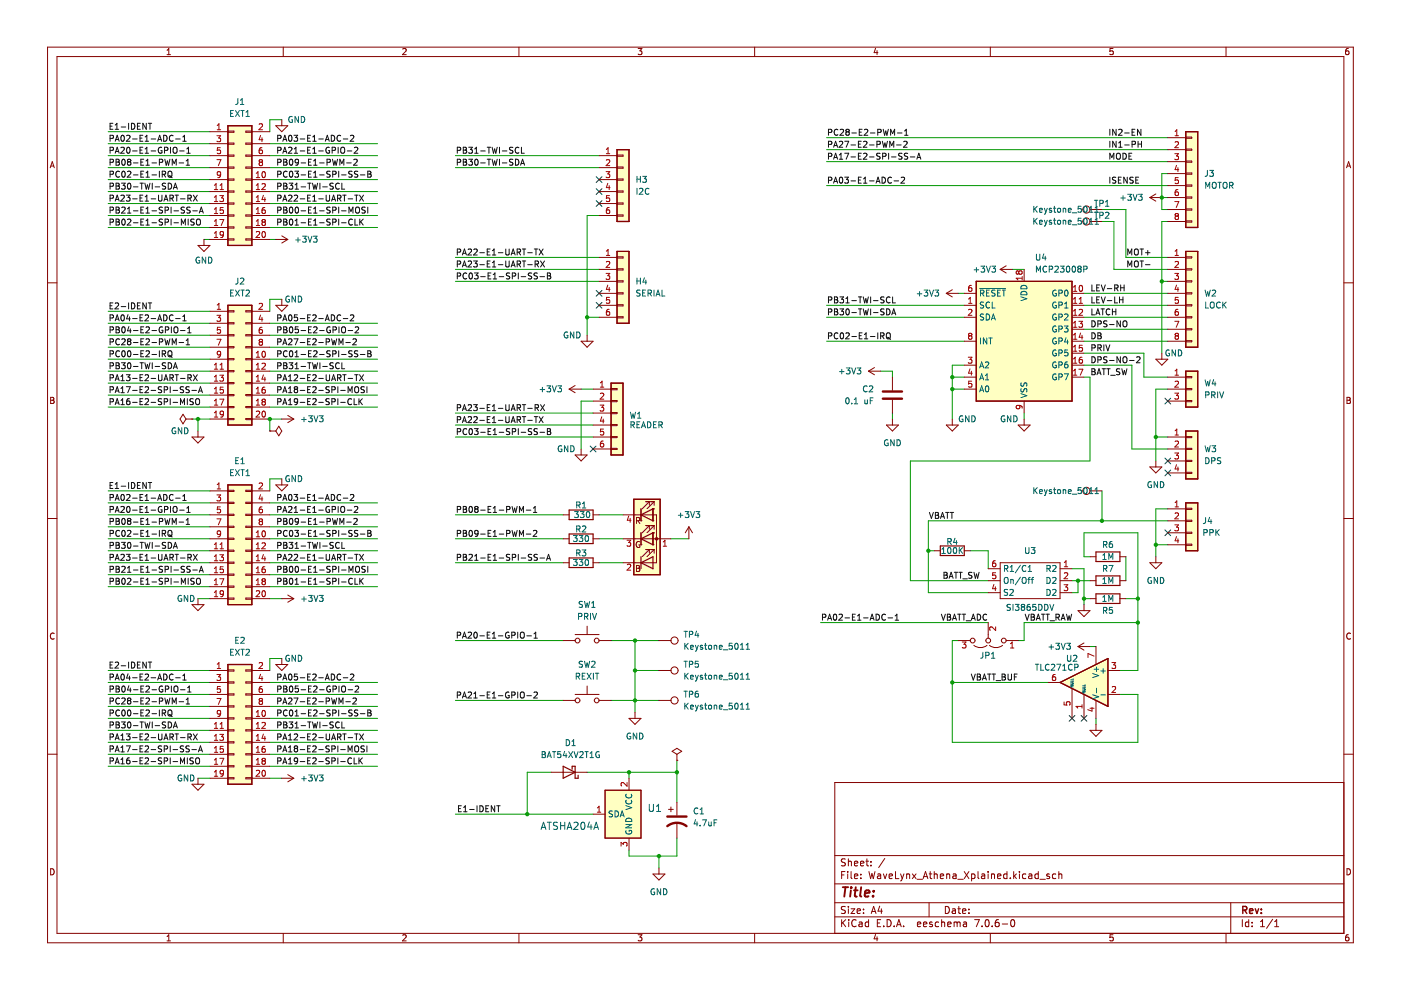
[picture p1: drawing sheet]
<svg xmlns="http://www.w3.org/2000/svg" width="297mm" height="210mm" viewBox="0 0 297 210" stroke-linecap="round" stroke-linejoin="round" font-family="sans-serif">
<g fill="none" stroke="#840000" stroke-width=".21">
<path d="M10.1 10h276.8v189.9h-276.8zM12.1 12h272.8v185.9h-272.8zM35.4 11.6h.8M35.4 10.7l.4-.4v1.3M60.1 10v2M85.4 10.4l.5-.1 .2 .4-.8 .9h.8M110 10v2M135.3 10.3h.8l-.4 .5 .3 .1v.6l-.1 .1-.6-.1M160 10v2M185.6 10.2l-.3 1h.8M185.9 10.7v.9M210 10v2"/>
<path d="M236 10.3h-.6l-.1 .6 .6-.1 .1 .7-.2 .1-.5-.1M259.9 10v2M285.9 10.3h-.4l-.2 .3v.7l.2 .3 .5-.1-.1-.7h-.4l-.2 .2M10.6 35.6l.5-1.3 .4 1.3M10.8 35.2h.6M285.5 35.6l.4-1.3 .5 1.3M285.6 35.2h.6M10.1 60h2M284.9 60h2M10.7 84.2h.5l.2 .3-.2 .4 .2 .1 .1 .3-.3 .2h-.5zM10.7 84.9h.5M285.6 84.2h.4l.3 .3-.3 .4 .3 .1v.3l-.2 .2h-.5z"/>
<path d="M285.6 84.9h.4M10.1 109.9h2M284.9 109.9h2M11.5 134.3a.58 .58 0 0 0-.8 .6 .58 .58 0 0 0 .8 .5M286.3 134.3a.58 .58 0 0 0-.8 .6 .58 .58 0 0 0 .8 .5M10.1 159.9h2M284.9 159.9h2M284.9 165.9h-107.9v32M10.7 184.2a.66 .66 0 0 1 .8 .6 .66 .66 0 0 1-.8 .7zM35.4 198.6l.4-.4v1.3M35.4 199.5h.8M60.1 197.9v2"/>
<path d="M85.4 198.3l.5-.1 .2 .4-.8 .9h.8M110 197.9v2M135.3 198.2h.8l-.4 .5 .3 .1v.6l-.1 .1-.6-.1M160 197.9v2M177 194.4h107.9M177 191.4h107.9M177 187.4h107.9M177 181.4h107.9M178.4 195v1.5M178.4 185.5h.5M178.7 195.6l.6 .9M179.2 184.8h-.8v1.5"/>
<path d="M179.2 192.3l-.5-.1-.3 .1v.5l.7 .2 .1 .4-.3 .3-.5-.1M179.2 182.2l-.5-.1-.3 .1v.5l.7 .2 .1 .4-.3 .3-.5-.1M179.3 195l-.9 .8M179.7 184.8v.1M179.7 185.3v1M179.9 182.1v1.5M179.9 192.2v.1M179.9 192.7v1M179.9 182.7l.2-.1 .3 .1 .1 .9M179.9 195v.1M179.9 195.5v1M180.4 192.7h.8l-.8 1h.8"/>
<path d="M180.4 184.8v1.3l.3 .2M181.2 185.8l.7-.2-.1-.2-.4-.1-.2 .2v.7h.6M181.2 183.1l.7-.2-.1-.2-.4-.1-.2 .2v.7h.6M181.5 195.1a.71 .71 0 0 0-1 .5 .71 .71 0 0 0 .7 .9l.3-.2M181.7 193.2l.7-.2v-.2l-.5-.1-.2 .2 .1 .7h.6M182.2 195.6h.5l.1 .9M182.4 183.1l.8-.2-.1-.2-.4-.1-.3 .2 .1 .7h.6M182.5 186.1v.2M182.5 185.4v.1M182.8 195.8l-.5 .1-.2 .2 .2 .4 .5-.1M183.1 193.5v.2M183.1 192.8v.1"/>
<path d="M183.6 182.6h.6M183.8 182.1v1.3l.4 .2M184.2 195.6l-.5-.1-.3 .3 .2 .6h.6M184.2 195v1.5M184.2 184.8l.4 1.5 .3-1.1 .3 1.1 .3-1.5M184.7 183.4v.2M184.7 182.7v.1M184.7 193.7l.5-1.5 .5 1.5M184.9 193.3h.7M185.6 198.1l-.3 1h.8M185.9 198.6v.9M186 195.7h.5"/>
<path d="M186.1 185.4h.6v.9M186.5 192.1l-.3 1.1h.9M186.7 195h-.7v1.5h.7M186.7 185.6l-.5 .1-.2 .2 .2 .4 .5-.1M186.9 192.7v1M187.3 185.3l.4 1 .3-1M187.4 196.3v.2M187.6 182l-1.3 1.9M188.1 195a.76 .76 0 0 1 .8 .7 .76 .76 0 0 1-.8 .8zM188.5 185.8l.7-.2v-.2l-.5-.1-.2 .2 .1 .7h.6M189.6 196.3v.2M189.9 184.8v1.5h.7"/>
<path d="M190.1 196.5l.5-1.5 .5 1.5M190.2 196.1h.7M190.9 185.3l.4 1M191.3 186.3l-.4 .5M191.6 196.3v.2M191.7 185.3l-.4 1M192.2 185.4l.2-.1 .4 .1 .1 .9M192.2 185.3v1M193.4 185.3l.8 1M194.2 185.3l-.8 1M194.4 186.4h1.2M194.5 196l.7-.2v-.2l-.5-.1-.2 .2 .1 .7h.6"/>
<path d="M195.7 186.3l.5-1.5 .5 1.5M195.8 196l.7-.2-.1-.2-.4-.1-.2 .2 .1 .7h.5M195.9 185.9h.7M197 191.4v3M197 185.3h.6M197.2 184.8v1.3l.4 .2M197.6 195.6l-.3-.1-.2 .2v.2l.5 .2v.3h-.5M198.1 185.4l.2-.1 .3 .1 .1 .9M198.1 184.8v1.5M199 195.6l-.4-.1-.3 .3 .1 .6h.6M199.4 185.8l.7-.2-.1-.2-.4-.1-.2 .2v.7h.6M199.6 195.6l.3-.1 .3 .1 .1 .9"/>
<path d="M199.6 195v1.5M200.4 192.2a.76 .76 0 0 1 .9 .7 .76 .76 0 0 1-.9 .8zM200.7 185.4l.2-.1 .4 .1 .1 .9M200.7 185.3v1M200.9 196l.7-.2v-.2l-.5-.1-.2 .2 .1 .7h.6M201.9 192.8h.6l.1 .9M202.1 185.4h.5l.1 .9M202.3 195.6l.4-.1 .2 .2M202.3 195.5v1M202.6 193l-.5 .1-.2 .2 .2 .4 .5-.1M202.7 185.6l-.5 .1-.2 .2 .2 .4 .5-.1M202.9 195.7l.2-.2 .4 .1 .1 .9"/>
<path d="M202.9 195.7v.8M203.1 192.7h.5M203.1 186.4h1.1M203.3 192.2v1.3l.3 .2M204.1 193.2l.7-.2-.1-.2-.4-.1-.2 .2v.7h.6M204.3 195.6h.6v.9M204.4 184.8l1 1.5M204.9 195.8l-.5 .1-.2 .2 .2 .4 .5-.1M205.4 193.5v.2M205.4 192.8v.1M205.4 184.8l-1 1.5M206 185.4l.4-.1 .3 .3-.1 .6h-.6"/>
<path d="M206 185.3v1.5M206.6 195h1l-.6 1.5M207.4 184.8v1.3l.2 .2M208.1 185.4h.6l.1 .9M208.2 196.3v.2M208.8 185.6l-.5 .1-.2 .2 .2 .4 .5-.1M209 195.1l.2-.1a.8 .8 0 0 1 .5 .7 .8 .8 0 0 1-.5 .8l-.3-.6zM209.5 184.8v.1M209.5 185.3v1M210 197.9v2M210.2 185.4l.2-.1 .4 .1 .1 .9M210.2 185.3v1"/>
<path d="M210.4 196.3v.2M211.5 185.8l.7-.2-.1-.2-.4-.1-.2 .2 .1 .7h.5M211.7 195l-.4 .1a1.01 1.01 0 0 0 0 1.4l.5-.2 .1-.5-.3-.2h-.5l-.1 .2M212.5 195.9h1.1M213.5 185.4l-.4-.1-.3 .3 .1 .6h.6M213.5 184.8v1.5M214.2 186.1v.2M214.4 195.1l.2-.1a.8 .8 0 0 1 .6 .7 .8 .8 0 0 1-.6 .8l-.3-.6zM214.9 184.8v1.5M215.1 185.7l.4 .6M215.5 185.3l-.6 .6M216.1 184.8v.1"/>
<path d="M216.1 185.3v1M217.5 185.4l-.4-.1-.3 .3 .1 .6h.6M218.1 185.4h.6l.1 .9M218.8 185.6l-.5 .1-.2 .2 .2 .4 .5-.1M220.1 185.4l-.4-.1-.3 .3 .2 .6h.5M220.1 184.8v1.5M220.5 186.4h1.1M222.5 185.4l-.4-.1-.2 .2 .1 .2 .5 .2v.3h-.6M223.8 185.4l-.4-.1-.3 .3 .2 .6h.5M224.5 185.4l.2-.1 .4 .1v.9M224.5 184.8v1.5M236 198.2h-.6l-.1 .6 .6-.1 .1 .7-.2 .1-.5-.1"/>
<path d="M259.9 197.9v2M260.9 191.4v6.5M263.4 195v1.5M264.8 195.6l-.5-.1-.3 .3 .2 .6h.6M264.8 195v1.5M265.5 196.3v.2M265.5 195.6v.1M267.3 196.5h.8M267.3 195.4l.4-.4v1.5M269.8 194.9l-1.3 1.9M270.3 196.5h.8M270.3 195.4l.4-.4v1.5"/>
<path d="M285.6 184.2a.66 .66 0 0 1 .7 .6 .66 .66 0 0 1-.7 .7zM285.9 198.2l-.4 .1-.2 .2v.7l.2 .3 .5-.1-.1-.7h-.4l-.2 .2"/>
</g>
<path d="M263.5 193l.7-.1 .2-.2-.1-.4-.8-.1v1.5M263.9 193l.5 .7M264.9 193.2l.7-.2v-.3h-.5l-.2 .2 .1 .7h.6M266.1 192.7l.4 1 .4-1M267.4 193.5v.2M267.4 192.7v.2" fill="none" stroke="#840000" stroke-width=".3"/>
<path d="M178.7 188.1h1.1M179.3 188.1l-.3 2M180.4 188.8l-.2 1.3M180.5 188.1v.2M181.1 188.8h.7M181.4 188.1l-.2 1.7 .1 .2 .4 .1M182.6 188.1l-.2 1.7 .2 .3M183.4 189.4l.9-.2v-.3h-.8l-.2 .9 .3 .3 .6-.1M185.1 189.9v.2M185.2 188.9v.2" fill="none" stroke="#840000" stroke-width=".4"/>
<path d="M251.4 78.7h2.5v7.6h-2.5z" fill-rule="evenodd" fill="#ffffc2"/>
<path d="M251.4 78.7h2.5v7.6h-2.5z" fill="none" stroke="#840000" stroke-width=".25"/>
<path d="M251.4 106.6h2.5v10.2h-2.5z" fill-rule="evenodd" fill="#ffffc2"/>
<path d="M251.4 106.6h2.5v10.2h-2.5z" fill="none" stroke="#840000" stroke-width=".25"/>
<path d="M251.4 91.4h2.5v10.1h-2.5z" fill-rule="evenodd" fill="#ffffc2"/>
<path d="M251.4 91.4h2.5v10.1h-2.5z" fill="none" stroke="#840000" stroke-width=".25"/>
<path d="M251.4 27.9h2.5v20.3h-2.5z" fill-rule="evenodd" fill="#ffffc2"/>
<path d="M251.4 27.9h2.5v20.3h-2.5z" fill="none" stroke="#840000" stroke-width=".25"/>
<path d="M251.4 53.3h2.5v20.3h-2.5z" fill-rule="evenodd" fill="#ffffc2"/>
<path d="M251.4 53.3h2.5v20.3h-2.5z" fill="none" stroke="#840000" stroke-width=".25"/>
<path d="M207 59.7h20.3v25.3h-20.3z" fill-rule="evenodd" fill="#ffffc2"/>
<path d="M207 59.7h20.3v25.3h-20.3z" fill="none" stroke="#840000" stroke-width=".25"/>
<path d="M224.8 144.7l10.1-5.1v10.2z" fill="#ffffc2"/>
<path d="M224.8 144.7l10.1-5.1v10.2z" fill="none" stroke="#840000" stroke-width=".25"/>
<path d="M48.3 102.8h5.1v25.4h-5.1z" fill-rule="evenodd" fill="#ffffc2"/>
<path d="M48.3 102.8h5.1v25.4h-5.1z" fill="none" stroke="#840000" stroke-width=".25"/>
<path d="M134.4 105.9h5.6v16h-5.6z" fill-rule="evenodd" fill="#ffffc2"/>
<path d="M134.4 105.9h5.6v16h-5.6z" fill="none" stroke="#840000" stroke-width=".25"/>
<path d="M130.8 53.3h2.6v15.2h-2.6z" fill-rule="evenodd" fill="#ffffc2"/>
<path d="M130.8 53.3h2.6v15.2h-2.6z" fill="none" stroke="#840000" stroke-width=".25"/>
<path d="M129.6 81.2h2.5v15.3h-2.5z" fill-rule="evenodd" fill="#ffffc2"/>
<path d="M129.6 81.2h2.5v15.3h-2.5z" fill="none" stroke="#840000" stroke-width=".25"/>
<path d="M130.8 31.7h2.6v15.3h-2.6z" fill-rule="evenodd" fill="#ffffc2"/>
<path d="M130.8 31.7h2.6v15.3h-2.6z" fill="none" stroke="#840000" stroke-width=".25"/>
<path d="M48.3 140.9h5.1v25.4h-5.1z" fill-rule="evenodd" fill="#ffffc2"/>
<path d="M48.3 140.9h5.1v25.4h-5.1z" fill="none" stroke="#840000" stroke-width=".25"/>
<path d="M48.3 64.7h5.1v25.4h-5.1z" fill-rule="evenodd" fill="#ffffc2"/>
<path d="M48.3 64.7h5.1v25.4h-5.1z" fill="none" stroke="#840000" stroke-width=".25"/>
<path d="M48.3 26.7h5.1v25.3h-5.1z" fill-rule="evenodd" fill="#ffffc2"/>
<path d="M48.3 26.7h5.1v25.3h-5.1z" fill="none" stroke="#840000" stroke-width=".25"/>
<path d="M128.3 167.5h7.6v10.2h-7.6z" fill-rule="evenodd" fill="#ffffc2"/>
<g fill="none" stroke="#840000" stroke-width=".21">
<path d="M58.5 26.7h2.5l-1.3 1.2zM59.7 25.4v1.3M247.6 29.2h3.8M247.6 31.7h3.8M247.6 34.3h3.8M247.6 36.8h3.8M247.6 39.3h3.8M251.4 29.1h1.3v.2h-1.3zM251.4 31.6h1.3v.3h-1.3zM251.4 34.1h1.3v.3h-1.3zM251.4 36.7h1.3v.2h-1.3zM251.4 39.2h1.3v.3h-1.3z"/>
<path d="M58.5 50.8h2.5M59.7 50l1.3 .8M61 50.8l-1.3 .7M212.1 57.1h2.5M212.1 57.1l1.2 .8M213.3 56.4l-1.2 .7M217.1 57.1v2.6M231.1 44.4h2.5M231.1 47h2.5M243.8 41.9h2.5M243.8 41.9l1.3 .7M245.1 41.1l-1.3 .8"/>
<path d="M247.6 41.9h3.8M247.6 44.4h3.8M247.6 47h3.8M247.6 54.6h3.8M247.6 57.1h3.8M247.6 59.7h3.8M251.4 41.8h1.3v.2h-1.3zM251.4 44.3h1.3v.3h-1.3zM251.4 46.8h1.3v.3h-1.3zM251.4 54.5h1.3v.2h-1.3zM251.4 57h1.3v.2h-1.3zM251.4 59.5h1.3v.3h-1.3z"/>
<path d="M58.5 64.7h2.5l-1.3 1.3zM59.7 63.5v1.2M184.1 78.7l1.3 .8M184.1 78.7h2.6M185.4 77.9l-1.3 .8M189.2 80v2.8M200.6 62.2h2.6M200.6 62.2l1.3 .8M201.9 61.4l-1.3 .8M204.4 80h2.6M204.4 62.2h2.6M204.4 64.7h2.6"/>
<path d="M204.4 67.3h2.6M204.4 72.3h2.6M204.4 77.4h2.6M227.3 80h2.5M227.3 62.2h2.5M227.3 64.7h2.5M227.3 67.3h2.5M227.3 69.8h2.5M227.3 72.3h2.5M227.3 74.9h2.5M227.3 77.4h2.5M245.1 76.2h2.5l-1.3 1.2z"/>
<path d="M246.3 74.9v1.3M247.6 80h3.8M247.6 62.2h3.8M247.6 64.7h3.8M247.6 67.3h3.8M247.6 69.8h3.8M247.6 72.3h3.8M251.4 62.1h1.3v.2h-1.3zM251.4 64.6h1.3v.3h-1.3zM251.4 67.1h1.3v.3h-1.3zM251.4 69.7h1.3v.2h-1.3zM251.4 72.2h1.3v.3h-1.3z"/>
<path d="M251.4 79.8h1.3v.3h-1.3zM38.8 87.8l.6 1-.6 1.1-.6-1.1zM39.4 88.8h1.3M40.7 88.8h.1M40.7 92.7h2.5l-1.2 1.2zM42 91.4v1.3M187.9 90.1h2.6l-1.3 1.3zM189.2 84.8v2.8M189.2 88.8v1.3M200.6 90.1h2.6l-1.3 1.3zM201.9 88.8v1.3M204.4 82.5h2.6"/>
<path d="M215.9 90.1h2.5l-1.3 1.3zM217.1 85v2.6M217.1 88.8v1.3M243.8 99h2.5l-1.2 1.3zM245.1 97.7v1.3M247.6 82.5h3.8M247.6 85h3.8M247.6 92.7h3.8M247.6 95.2h3.8M247.6 97.7h3.8M251.4 82.4h1.3v.2h-1.3zM251.4 84.9h1.3v.3h-1.3z"/>
<path d="M251.4 92.5h1.3v.3h-1.3zM251.4 95.1h1.3v.2h-1.3zM251.4 97.6h1.3v.3h-1.3zM44.5 119.3h3.8M44.5 116.8h3.8M44.5 104.1h3.8M44.5 114.2h3.8M44.5 106.6h3.8M44.5 109.2h3.8M44.5 111.7h3.8M48.3 104h1.3v.2h-1.3zM48.3 106.5h1.3v.2h-1.3z"/>
<path d="M48.3 109h1.3v.3h-1.3zM48.3 111.6h1.3v.2h-1.3zM48.3 114.1h1.3v.3h-1.3zM48.3 116.6h1.3v.3h-1.3zM48.3 119.2h1.3v.2h-1.3zM52.1 119.2h1.3v.2h-1.3zM52.1 116.6h1.3v.3h-1.3zM52.1 114.1h1.3v.3h-1.3zM52.1 111.6h1.3v.2h-1.3zM52.1 109h1.3v.3h-1.3zM52.1 106.5h1.3v.2h-1.3zM52.1 104h1.3v.2h-1.3z"/>
<path d="M53.4 119.3h3.8M53.4 116.8h3.8M53.4 104.1h3.8M53.4 114.2h3.8M53.4 106.6h3.8M53.4 109.2h3.8M53.4 111.7h3.8M134.6 109.2h4.6v10.1h-4.6M134.6 114.2h5.1M135.9 115.5h.1M135.9 110.4h.1M135.9 107.9v2.5"/>
<path d="M135.9 113v2.5M136.9 116.5h.8M136.9 111.4h.8M136.9 106.4h.8M137.7 116.5l-1.5 1.5M137.7 106.4v.7M137.7 111.4v.8M137.7 116.5v.8M137.7 111.4l-1.5 1.6M137.7 106.4l-1.5 1.5M137.9 116.5h.8M137.9 111.4h.8"/>
<path d="M137.9 106.4h.8M138.4 113h.1M138.4 115.5h.1M138.4 107.9h.1M138.4 110.4h.1M138.4 107.9v2.5M138.4 113v2.5M138.7 116.5l-1.5 1.5M138.7 106.4v.7M138.7 111.4v.8M138.7 116.5v.8M138.7 111.4l-1.5 1.6"/>
<path d="M138.7 106.4l-1.5 1.5M146.1 111.7l-.8 1.3M146.1 111.7v2.5M146.1 111.7l.7 1.3M198.1 116.8h1.3M204.4 116.8h1.3M212.1 119.3h12.7v7.6h-12.7zM231.1 118h1.3M231.1 104.1h2.5M237.4 118h1.3M243.8 119.3h2.5l-1.2 1.3zM245.1 118v1.3"/>
<path d="M247.6 107.9h3.8M247.6 110.4h3.8M247.6 113h3.8M247.6 115.5h3.8M247.6 100.3h3.8M251.4 100.1h1.3v.3h-1.3zM251.4 107.8h1.3v.2h-1.3zM251.4 110.3h1.3v.3h-1.3zM251.4 112.8h1.3v.3h-1.3zM251.4 115.4h1.3v.2h-1.3zM40.7 128.2h2.5l-1.2 1.3zM42 126.9v1.3"/>
<path d="M44.5 126.9h3.8M44.5 121.9h3.8M44.5 124.4h3.8M48.3 121.7h1.3v.3h-1.3zM48.3 124.3h1.3v.2h-1.3zM48.3 126.8h1.3v.3h-1.3zM52.1 126.8h1.3v.3h-1.3zM52.1 124.3h1.3v.2h-1.3zM52.1 121.7h1.3v.3h-1.3zM53.4 126.9h3.8M53.4 121.9h3.8M53.4 124.4h3.8"/>
<path d="M139.7 135.8h2.5M203.2 135.8h2.5M206.5 136.8a2.26 2.26 0 0 0 2.8 0M209.5 120.6h2.6M209.5 123.1h2.6M209.5 125.7h2.6M209.5 132v3.3M209.8 136.8a2.26 2.26 0 0 0 2.8 0M213.3 135.8h2.6M224.8 120.6h2.5M224.8 123.1h2.5M224.8 125.7h2.5"/>
<path d="M228.6 129.5h2.5l-1.3 1.2zM228.6 137.1l1.2 .7M228.6 137.1h2.5M229.8 128.2v1.3M229.8 136.3l-1.2 .8M231.1 126.9h1.3M231.1 123.1h1.3M232.4 137.1v3.8M237.4 126.9h1.3M237.4 123.1h1.3M139.7 142.2h2.5M139.7 148.5h2.5"/>
<path d="M222.2 144.7h2.6M227.3 146v6.3M229.8 147.2v5.1M231.1 154.9h2.5l-1.2 1.2zM232.4 148.5v3.8M232.4 153.6v1.3M234.9 142.2h2.5M234.9 147.2h2.5M128.3 167.5h7.6v10.2h-7.6z"/>
<circle cx="230.3" cy="44.4" r=".76"/>
<circle cx="230.3" cy="47" r=".76"/>
<circle cx="230.3" cy="104.1" r=".76"/>
<circle cx="143" cy="135.8" r=".76"/>
<circle cx="206.2" cy="135.8" r=".51"/>
<circle cx="209.5" cy="135.8" r=".51"/>
<circle cx="212.8" cy="135.8" r=".51"/>
<circle cx="143" cy="142.2" r=".76"/>
<circle cx="143" cy="148.5" r=".76"/>
</g>
<g fill="none" stroke="#000084" stroke-width=".21">
<path d="M126.4 37.5l1.2 1.2M127.6 37.5l-1.2 1.2M126.4 40l1.2 1.2M126.4 42.5l1.2 1.3M127.6 40l-1.2 1.2M127.6 42.5l-1.2 1.3M126.4 61.6l1.2 1.2M126.4 64.1l1.2 1.2M127.6 61.6l-1.2 1.2M127.6 64.1l-1.2 1.2M125.1 94.6l1.3 1.2M126.4 94.6l-1.3 1.2"/>
<path d="M247 99.7l1.2 1.2M247 84.4l1.2 1.3M247 97.1l1.2 1.2M248.2 99.7l-1.2 1.2M248.2 84.4l-1.2 1.3M248.2 97.1l-1.2 1.2M247 112.4l1.2 1.2M248.2 112.4l-1.2 1.2M226.7 151.7l1.2 1.2M227.9 151.7l-1.2 1.2M229.2 151.7l1.2 1.2M230.4 151.7l-1.2 1.2"/>
</g>
<g fill="none" stroke="#009600" stroke-width=".21">
<path d="M22.9 35.5h21.6M22.9 33h21.6M22.9 30.5h21.6M22.9 38.1h21.6M22.9 27.9h21.6M57.2 35.5h22.9M57.2 33h22.9M57.2 30.5h22.9M57.2 38.1h22.9M59.7 25.4h-2.5v2.5M96.6 35.5h30.4M96.6 33h30.4"/>
<path d="M175.2 39.3h72.4M175.2 31.7h72.4M175.2 29.2h72.4M175.2 34.3h72.4M247.6 36.8h-1.3v7.6h1.3M22.9 45.7h21.6M22.9 48.2h21.6M22.9 40.6h21.6M22.9 43.2h21.6M43.2 50.8h1.3M57.2 45.7h22.9M57.2 48.2h22.9"/>
<path d="M57.2 50.8h1.3M57.2 40.6h22.9M57.2 43.2h22.9M96.6 57.1h30.4M96.6 54.6h30.4M96.6 59.7h30.4M127 45.7h-2.5v25.4M214.6 57.1h2.5M233.6 47h2.6v10.1h11.4M233.6 44.4h5.1v10.2h8.9M246.3 41.9h1.3M246.3 59.7h1.3"/>
<path d="M247.6 47h-1.3v27.9M22.9 78.7h21.6M22.9 76.2h21.6M22.9 68.5h21.6M22.9 71.1h21.6M22.9 73.6h21.6M22.9 66h21.6M57.2 78.7h22.9M57.2 76.2h22.9M57.2 68.5h22.9M57.2 71.1h22.9M57.2 73.6h22.9"/>
<path d="M59.7 63.5h-2.5v2.5M124.5 67.3h2.5M175.2 72.3h29.2M175.2 67.3h29.2M175.2 64.7h29.2M186.7 78.7h2.5v1.3M201.9 80h2.5M203.2 62.2h1.2M204.4 77.4h-2.5v11.4M229.8 77.4h10.2v17.8h7.6M229.8 72.3h17.8M229.8 69.8h17.8"/>
<path d="M229.8 74.9h12.7v5.1h5.1M229.8 67.3h17.8M229.8 64.7h17.8M229.8 62.2h17.8M229.8 80h1.3v17.7h-38.1v25.4h16.5M22.9 81.2h21.6M22.9 83.8h21.6M22.9 86.3h21.6M40.7 88.8h3.8M42 88.8v2.6M57.2 81.2h22.9M57.2 83.8h22.9"/>
<path d="M57.2 86.3h22.9M59.7 88.8h-2.5v2.6M96.6 92.7h29.1M96.6 87.6h29.1M96.6 90.1h29.1M123.2 82.5h2.5M125.7 85h-2.5v10.2M189.2 87.6v1.2M201.9 82.5h2.5M217.1 87.6v1.2M245.1 92.7h2.5M247.6 82.5h-2.5v15.2"/>
<path d="M22.9 116.8h21.6M22.9 106.6h21.6M22.9 104.1h21.6M22.9 119.3h21.6M22.9 114.2h21.6M22.9 109.2h21.6M22.9 111.7h21.6M57.2 116.8h22.9M57.2 106.6h22.9M57.2 119.3h22.9M57.2 114.2h22.9M57.2 109.2h22.9"/>
<path d="M57.2 111.7h22.9M59.7 101.5h-2.5v2.6M96.6 119.3h22.8M96.6 114.2h22.8M96.6 109.2h22.8M127 119.3h5.1M127 114.2h5.1M127 109.2h5.1M142.2 114.2h3.9M196.8 116.8h1.3M205.7 116.8h3.8v3.8M231.1 118h-1.3v-5h11.5v29.2h-3.9"/>
<path d="M233.6 104.1v6.3M238.7 118v5.1M245.1 115.5h2.5M247.6 110.4h-50.8v15.3h12.7M247.6 107.9h-2.5v10.1M22.9 121.9h21.6M22.9 124.4h21.6M42 126.9h2.5M57.2 126.9h2.5M57.2 121.9h22.9M57.2 124.4h22.9M59.7 139.6h-2.5v2.6"/>
<path d="M96.6 135.8h22.8M129.6 135.8h10.1M134.6 135.8v15.2M174 132h35.5M203.2 135.8h-1.3v21.6h39.4v-10.2h-3.9M227.3 120.6h2.5v7.6M227.3 123.1h3.8M228.6 123.1v2.6h-1.3M229.8 126.9h1.3M231.1 137.1h1.3M238.7 126.9h2.6M241.3 132h-24.2v3.8h-1.2"/>
<path d="M22.9 142.2h21.6M22.9 147.2h21.6M22.9 157.4h21.6M22.9 144.7h21.6M22.9 154.9h21.6M22.9 159.9h21.6M22.9 149.8h21.6M22.9 152.3h21.6M57.2 147.2h22.9M57.2 157.4h22.9M57.2 144.7h22.9M57.2 154.9h22.9"/>
<path d="M57.2 159.9h22.9M57.2 149.8h22.9M57.2 152.3h22.9M96.6 148.5h22.8M129.6 148.5h10.1M134.6 142.2h5.1M201.9 144.7h20.3M232.4 152.3v1.3M22.9 162.5h21.6M42 165h2.5M57.2 162.5h22.9M57.2 165h2.5"/>
<path d="M96.6 172.6h29.1M116.9 163.7h-5.1v8.9M124.5 163.7h19M133.4 163.7v1.3M143.5 161.2v8.9M143.5 177.7v3.8h-10.1v-1.3M139.7 181.5v2.5"/>
</g>
<g fill="none" stroke="#0f0f0f" stroke-width=".21">
<path d="M23.3 29.3h.6l.1-.5-.7-.1v1.3M23.3 34.4h.6l.1-.5-.7-.1v1.2M23.3 39.5l.6-.1 .1-.4-.7-.2v1.3M23.3 31.9l.6-.1 .1-.5-.7-.1v1.3M23.3 37l.6-.1 .1-.5-.7-.1v1.3M23.3 26.7h.5M23.9 26.1h-.6v1.3h.6M24.4 27.4h.8M24.4 26.5l.4-.4v1.3M24.4 32.5l.4-1.3 .5 1.3M24.4 30l.4-1.3 .5 1.3M24.5 32.1h.7"/>
<path d="M24.5 29.6h.7M24.6 33.8h.4l.3 .2-.3 .4 .3 .1v.3l-.2 .2h-.5zM24.6 38.8h.4l.3 .3-.3 .3 .3 .2v.3l-.2 .2h-.5zM24.6 34.4h.4M24.6 39.4h.4M25.3 36.4a.56 .56 0 0 0-.8 .5 .56 .56 0 0 0 .8 .5M25.6 31.3l.5-.1 .3 .4-.8 .9h.8M25.7 26.9h1M25.8 28.8l.1-.1a.68 .68 0 0 1 .5 .6 .68 .68 0 0 1-.5 .7l-.3-.5zM25.8 38.8h.7l-.4 .5 .4 .1v.6l-.2 .1-.5-.1M25.9 33.9l.2-.1a.68 .68 0 0 1 .5 .6 .68 .68 0 0 1-.5 .6l-.3-.5zM25.9 36.4l.2-.1a.68 .68 0 0 1 .5 .6 .68 .68 0 0 1-.5 .7l-.3-.5z"/>
<path d="M26.8 28.8l.5-.1 .3 .3-.8 1h.8M27 31.3l.1-.1a.68 .68 0 0 1 .5 .7 .68 .68 0 0 1-.5 .6 .84 .84 0 0 1-.1-1.2zM27 36.4l.5-.1 .2 .4-.7 .9h.7M27.1 39l.2-.2a.68 .68 0 0 1 .5 .7 .68 .68 0 0 1-.5 .6l-.3-.5zM27.3 26.1v1.3M27.3 34.3l-.3-.2 .3-.3h.2l.2 .2-.2 .3M27.3 34.3l-.3 .2 .1 .4 .2 .1h.3l.1-.2v-.3l-.2-.2M27.3 34.3h.2M27.9 26.1a.64 .64 0 0 1 .7 .7 .64 .64 0 0 1-.7 .6zM28.1 32h1M28.1 29.5h1M28.3 34.5h1"/>
<path d="M28.3 37.1h1M28.3 39.6h1M29.1 26.7h.5M29.7 38.8h.7M29.7 31.8h.4M29.7 29.3h.4M29.7 26.1h-.6v1.3h.6M29.9 34.4h.4M29.9 36.9h.4M30 38.8v1.3M30.3 28.7h-.6v1.3h.6M30.3 31.2h-.6v1.3h.6"/>
<path d="M30.5 33.8h-.6v1.2h.6M30.5 36.3h-.6v1.3h.6M30.7 38.8l.3 1.3 .3-.9 .2 .9 .3-1.3M30.8 32.5h.7M30.8 30h.7M30.8 29l.3-.3v1.3M30.8 31.6l.3-.4v1.3M31 37.6h.7M31 34.1l.3-.3v1.2M31 36.7l.3-.4v1.3M31 35h.7M31 26.1v1.3l-.7-1.3v1.3"/>
<path d="M31.4 26.1h.8M31.8 26.1v1.3M32 32h1M32 29.5h1M32.2 34.5h1M32.2 37.1h1M32.3 38.8v1.3M32.9 39.6h1M33.4 30l.5-1.3 .4 1.3M33.6 29.6h.6M33.8 34.4h.6l.1-.5-.7-.1v1.2M33.8 36.3v1.3"/>
<path d="M34.3 31.3a.58 .58 0 0 0-.8 .6 .58 .58 0 0 0 .8 .5v-.5h-.2M34.4 37l.6-.1 .1-.5-.7-.1v1.3M34.7 28.7a.64 .64 0 0 1 .7 .6 .64 .64 0 0 1-.7 .7zM34.7 37l.4 .6M34.9 31.9l.6-.1v-.5l-.6-.1v1.3M34.9 33.8l.3 1.2 .3-.9 .2 .9 .3-1.2M35.1 38.9l-.6 .1v.3l.5 .3 .1 .3-.2 .2-.5-.1M35.7 38.8a.64 .64 0 0 1 .7 .7 .64 .64 0 0 1-.7 .6zM35.7 36.5l.2-.2a.43 .43 0 0 1 .6 .4v.4a.42 .42 0 0 1-.5 .5 .42 .42 0 0 1-.4-.5zM35.8 37.3l.7 .4M36.2 31.2v1.3M36.5 35v-1.2l.4 .9 .5-.9v1.2"/>
<path d="M36.7 28.8a.56 .56 0 0 0-.8 .5 .56 .56 0 0 0 .8 .5M36.8 31.4l.2-.2a.43 .43 0 0 1 .5 .4v.5a.42 .42 0 0 1-.4 .4 .42 .42 0 0 1-.4-.4zM36.9 39.7h.6M37.2 29.5h1M38 34.5h.9M38.1 32h1M38.8 30h.7M38.8 29l.3-.3v1.3M39.5 34.1l.3-.3v1.2M39.5 35h.7M39.6 32.5h.7M39.6 31.6l.4-.4v1.3"/>
<path d="M58.9 29.3h.6v-.5l-.6-.1v1.3M58.9 34.4h.6v-.5l-.6-.1v1.2M58.9 39.5l.6-.1v-.4l-.6-.2v1.3M58.9 31.9l.6-.1v-.5l-.6-.1v1.3M58.9 37l.6-.1v-.5l-.6-.1v1.3M60 32.5l.4-1.3 .4 1.3M60 30l.4-1.3 .4 1.3M60.1 32.1h.6M60.1 29.6h.6M60.1 33.8h.5l.2 .2-.2 .4 .2 .1 .1 .3-.3 .2h-.5zM60.1 38.8h.5l.2 .3-.2 .3 .2 .2 .1 .3-.3 .2h-.5zM60.1 34.4h.5"/>
<path d="M60.1 39.4h.5M60.9 36.4a.56 .56 0 0 0-.8 .5 .56 .56 0 0 0 .8 .5M61.2 31.3l.5-.1 .2 .4-.8 .9h.8M61.3 28.8l.2-.1a.68 .68 0 0 1 .4 .6 .68 .68 0 0 1-.4 .7l-.3-.5zM61.3 38.8h.8l-.4 .5 .3 .1v.6l-.2 .1-.5-.1M61.5 33.9l.2-.1a.68 .68 0 0 1 .4 .6 .68 .68 0 0 1-.4 .6l-.3-.5zM61.5 36.4l.2-.1a.68 .68 0 0 1 .4 .6 .68 .68 0 0 1-.4 .7l-.3-.5zM62.3 28.7h.8l-.4 .5 .3 .1v.5l-.1 .2-.6-.2M62.4 32.5h.7M62.4 31.6l.3-.4v1.3M62.5 36.3h.8l-.4 .5 .3 .1v.5l-.2 .2-.5-.2M62.6 39.2l.3-.4v1.3"/>
<path d="M63.3 34.3l-.3 .2h-.3l-.1-.6 .4-.1 .3 .2-.1 .7-.2 .3h-.3M63.7 32h.9M63.7 29.5h.9M63.8 34.5h1M63.8 37.1h1M63.8 39.6h1M65.2 38.8h.7M65.2 31.8h.4M65.2 29.3h.4M65.4 34.4h.4M65.4 36.9h.4M65.6 38.8v1.3"/>
<path d="M65.8 28.7h-.6v1.3h.6M65.8 31.2h-.6v1.3h.6M66 33.8h-.6v1.2h.6M66 36.3h-.6v1.3h.6M66.3 38.8l.3 1.3 .2-.9 .2 .9 .3-1.3M66.3 32.5h.7M66.3 30h.7M66.3 29l.4-.3v1.3M66.3 31.6l.4-.4v1.3M66.5 37.6h.7M66.5 34.1l.4-.3v1.2M66.5 35h.7"/>
<path d="M66.5 36.7l.4-.4v1.3M67.6 32h.9M67.6 29.5h.9M67.8 34.5h.9M67.8 37.1h.9M67.8 38.8v1.3M68.4 39.6h1M69 30l.4-1.3 .4 1.3M69.1 29.6h.6M69.3 34.4h.6l.1-.5-.7-.1v1.2M69.8 31.3a.58 .58 0 0 0-.7 .6 .58 .58 0 0 0 .8 .5v-.5h-.3M70 36.4h-.7v.4l.6 .2 .1 .3-.2 .3-.5-.1"/>
<path d="M70.2 28.7a.64 .64 0 0 1 .8 .6 .64 .64 0 0 1-.8 .7zM70.4 31.9l.6-.1 .1-.5-.7-.1v1.3M70.5 33.8l.3 1.2 .2-.9 .3 .9 .3-1.2M70.5 37l.6-.1 .1-.5-.7-.1v1.3M70.7 38.9l-.7 .1v.3l.5 .3 .2 .3-.3 .2-.5-.1M71.7 31.2v1.3M71.8 36.3v1.3M71.9 39a.56 .56 0 0 0-.8 .5 .56 .56 0 0 0 .8 .5M72.1 35v-1.2l.4 .9 .4-.9v1.2M72.2 28.8a.56 .56 0 0 0-.8 .5 .56 .56 0 0 0 .8 .5M72.3 31.4l.2-.2a.43 .43 0 0 1 .6 .4v.5a.42 .42 0 0 1-.4 .4 .42 .42 0 0 1-.5-.4zM72.4 37.1h1"/>
<path d="M72.5 38.8v1.3h.6M72.8 29.5h.9M73.5 34.5h1M73.6 32h1M74.3 28.8l.5-.1 .2 .3-.8 1h.8M74.7 36.4h-.7v.4l.5 .2 .2 .3-.3 .3-.5-.1M75 33.9l.5-.1 .2 .3-.7 .9h.7M75.1 31.3l.5-.1 .3 .4-.8 .9h.8M75.9 36.4h-.7v.4l.5 .2 .2 .3-.3 .3-.5-.1M76.4 37.1h1M78 36.3h.4l.2 .2-.2 .4 .2 .1 .1 .3-.2 .3h-.5zM78 36.9h.4"/>
<path d="M97 34.4h.6v-.5l-.6-.1v1.2M97 31.9l.6-.1v-.5l-.6-.1v1.3M98.2 31.2h.4l.3 .3-.3 .3 .3 .1 .1 .3-.3 .3h-.5zM98.2 33.8h.4l.3 .2-.3 .4 .3 .1 .1 .3-.3 .2h-.5zM98.2 31.8h.4M98.2 34.4h.4M99.4 31.2h.8l-.5 .5 .4 .1v.6l-.2 .1-.5-.1M99.4 33.8h.8l-.5 .4 .4 .2v.5l-.2 .1-.5-.1M100.6 32.5h.8M100.6 31.6l.4-.4v1.3M100.8 33.8h.1a.68 .68 0 0 1 .5 .6 .68 .68 0 0 1-.5 .6 .84 .84 0 0 1-.1-1.2zM101.9 32h1"/>
<path d="M101.9 34.5h1M103.3 33.8h.7M103.3 31.2h.7M103.7 31.2v1.3M103.7 33.8v1.2M104.3 31.2l.3 1.3 .3-.9 .2 .9 .3-1.3M104.3 33.8l.3 1.2 .3-.9 .2 .9 .3-1.2M105.9 31.2v1.3M105.9 33.8v1.2M106.5 32h1M106.5 34.5h1M108.7 31.3h-.6v.4l.5 .2 .1 .3-.2 .3-.5-.1"/>
<path d="M108.7 33.8l-.6 .1v.3l.5 .3 .1 .3-.2 .2h-.5M109.3 33.8a.64 .64 0 0 1 .7 .6 .64 .64 0 0 1-.7 .6zM110 31.3a.56 .56 0 0 0-.8 .6 .56 .56 0 0 0 .8 .5M110.4 35l.4-1.2 .4 1.2M110.5 34.7h.6M110.6 31.2v1.3h.6M175.7 28.1l.6-.1v-.5l-.6-.1v1.3M175.7 30.6h.6v-.5l-.6-.1v1.2M175.7 33.2l.6-.1v-.5l-.6-.1v1.3M175.7 38.2h.6v-.5l-.6-.1v1.2M176.7 38.8l.5-1.2 .4 1.2M176.7 33.8l.5-1.3 .4 1.3"/>
<path d="M176.7 31.2l.5-1.2 .4 1.2M176.9 38.5h.6M176.9 33.4h.6M176.9 30.9h.6M177.6 27.5a.56 .56 0 0 0-.7 .5 .56 .56 0 0 0 .7 .6M177.9 33.8h.8M177.9 30.1l.5-.1 .3 .3-.8 .9h.8M177.9 32.9l.4-.4v1.3M178.1 37.7l.2-.1a.68 .68 0 0 1 .4 .6 .68 .68 0 0 1-.4 .6l-.4-.4zM178.1 27.5l.5-.1 .3 .4-.8 .9h.8M179.1 32.5h.8l-.5 1.3M179.1 37.6h.8l-.4 .4 .3 .2v.5l-.2 .1-.5-.1"/>
<path d="M179.1 30h.8l-.5 1.2M179.6 28l-.3-.3 .3-.3h.2l.3 .3-.3 .3M179.6 28l-.3 .2 .1 .4 .2 .1 .3-.1 .2-.2v-.2l-.3-.2M179.6 28h.2M180.4 38.4h1M180.4 33.3h1M180.4 30.7h1M180.6 28.2h1M182 33.1h.4M182 38.2h.4M182 30.6h.4M182.2 28h.4"/>
<path d="M182.6 32.5h-.6v1.3h.6M182.6 37.6h-.6v1.2h.6M182.6 30h-.6v1.2h.6M182.8 27.4h-.6v1.3h.6M183.1 32.6l.5-.1 .2 .4-.8 .9h.8M183.1 38.8h.7M183.1 37.9l.3-.3v1.2M183.1 30.1l.5-.1 .2 .3-.8 .9h.8M183.3 27.5l.5-.1 .2 .4-.8 .9h.8M184.4 38.4h.9M184.4 33.3h.9M184.4 30.7h.9"/>
<path d="M184.5 28.2h1M185.7 38.8l.5-1.2 .4 1.2M185.9 38.5h.6M185.9 30.6h.6l.1-.5-.7-.1v1.2M186.1 28.1l.6-.1 .1-.5-.7-.1v1.3M186.6 32.5l-.7 .1v.4l.6 .2 .1 .3-.3 .3-.4-.1M187 37.6a.64 .64 0 0 1 .7 .6 .64 .64 0 0 1-.7 .6zM187.1 30l.3 1.2 .2-.9 .3 .9 .3-1.2M187.1 33.2l.6-.1 .1-.5-.7-.1v1.3M187.3 27.4l.3 1.3 .2-.9 .2 .9 .3-1.3M188.4 32.5v1.3M188.6 31.2v-1.2l.5 .9 .4-.9v1.2"/>
<path d="M188.8 28.7v-1.3l.5 .9 .4-.9v1.3M189 37.7a.56 .56 0 0 0-.8 .5 .56 .56 0 0 0 .8 .5M189 33.3h1M189.6 38.4h.9M190.1 30.7h1M190.3 28.2h.9M191.1 37.7l.4-.1 .3 .3-.8 .9h.8M191.2 32.5l-.6 .1v.4l.5 .2 .1 .3-.2 .3-.5-.1M191.6 30.1l.5-.1 .2 .3-.8 .9h.8M191.8 28.7h.7M191.8 27.8l.4-.4v1.3M192.5 32.5l-.7 .1v.4l.5 .2 .2 .3-.3 .3-.5-.1"/>
<path d="M193 33.3h1M194.4 33.8l.4-1.3 .4 1.3M194.5 33.4h.6M235.3 27.4v1.3M235.3 30v1.2M235.3 33.8v-1.3l.4 .9 .5-.9v1.3M235.3 37.6v1.2M236.6 37.6l-.7 .1v.3l.6 .3 .1 .3-.3 .2h-.4M236.6 27.4v1.3l-.7-1.3v1.3M236.6 30v1.2l-.7-1.2v1.2M236.8 32.7l.2-.2a.43 .43 0 0 1 .5 .4v.4a.42 .42 0 0 1-.4 .5 .42 .42 0 0 1-.4-.5zM237.1 38.2h.4"/>
<path d="M237.2 27.5l.5-.1 .2 .4-.8 .9h.8M237.2 30.3l.3-.3v1.2M237.2 31.2h.7M237.7 37.6h-.6v1.2h.6M238.1 32.5a.64 .64 0 0 1 .7 .6 .64 .64 0 0 1-.7 .7zM238.5 28.2h.9M238.5 30.7h.9M239 37.6v1.2l-.7-1.2v1.2M239.4 33.1h.4M240 32.5h-.6v1.3h.6M240 28h.4M240 30.6h.6l.1-.5-.7-.1v1.2"/>
<path d="M240.3 37.6l-.7 .1v.3l.5 .3 .2 .3-.3 .2h-.5M240.6 27.4h-.6v1.3h.6M240.8 38.2h.4M241.3 30v1.2M241.3 30.6h.7M241.4 37.6h-.6v1.2h.6M241.9 27.4v1.3l-.7-1.3v1.3M242 30v1.2M23.3 42h.6l.1-.5-.7-.1v1.2M23.3 44.6l.6-.1 .1-.5-.7-.1v1.3M23.3 47.1h.6l.1-.5-.7-.1v1.2M24.4 42.6l.4-1.2 .5 1.2"/>
<path d="M24.5 42.3h.7M24.6 43.9h.4l.3 .3-.3 .3 .3 .1v.3l-.2 .3h-.5zM24.6 46.5h.4l.3 .2-.3 .4 .3 .1v.3l-.2 .2h-.5zM24.6 44.5h.4M24.6 47.1h.4M25.6 41.5l.5-.1 .3 .3-.8 .9h.8M25.8 44l.5-.1 .2 .4-.7 .9h.7M25.9 46.6l.2-.1a.68 .68 0 0 1 .5 .6 .68 .68 0 0 1-.5 .6l-.3-.5zM26.8 41.4h.8l-.5 .5 .4 .1v.5l-.2 .1-.5-.1M27 46.6l.5-.1 .2 .3-.7 .9h.7M27 44.3l.4-.4v1.3M27 45.2h.7"/>
<path d="M28.1 42.2h1M28.3 44.7h1M28.3 47.2h1M29.7 42h.4M29.9 44.5h.4M29.9 47.1h.4M30.3 41.4h-.6v1.2h.6M30.5 43.9h-.6v1.3h.6M30.5 46.5h-.6v1.2h.6M30.8 41.7l.3-.3v1.2M30.8 42.6h.7M31 44.3l.3-.4v1.3"/>
<path d="M31 46.8l.3-.3v1.2M31 45.2h.7M31 47.7h.7M32 42.2h1M32.2 44.7h1M32.2 47.2h1M33.6 41.4v1l.3 .2h.3l.1-.2v-1M34.5 44h-.7v.4l.5 .2 .2 .3-.3 .3-.5-.1M34.5 46.5l-.7 .1v.3l.5 .3 .2 .3-.3 .2h-.5M34.8 42.6l.4-1.2 .4 1.2M34.9 42.3h.6M35 44.6l.6-.1 .1-.5-.7-.1v1.3"/>
<path d="M35 47.1h.6l.1-.5-.7-.1v1.2M36 42h.6l.1-.5-.7-.1v1.2M36.3 43.9v1.3M36.3 46.5v1.2M36.3 42l.5 .6M36.8 40.1l.4-1.3 .4 1.3M36.9 44.7h.9M36.9 47.2h.9M37.1 41.4h.7M37.5 41.4v1.2M38.3 42.2h.9M38.4 47.7v-1.2l.5 .9 .4-.9v1.2"/>
<path d="M39.1 44h-.7v.4l.6 .2 .1 .3-.2 .3-.5-.1M39.8 42h.6l.1-.5-.7-.1v1.2M39.9 46.5v1.2M40.1 42l.5 .6M40.3 44h-.6v.4l.5 .2 .1 .3-.2 .3-.5-.1M40.9 44.7h.9M41 41.4l.8 1.2M41.2 46.5l-.7 .1v.3l.5 .3 .2 .3-.3 .2h-.5M41.8 46.5h.2a.43 .43 0 0 1 .5 .4v.4a.42 .42 0 0 1-.4 .4 .42 .42 0 0 1-.4-.4zM41.8 41.4l-.8 1.2M42.3 45.2l.4-1.3 .4 1.3M42.4 44.8h.6"/>
<path d="M58.9 42h.6v-.5l-.6-.1v1.2M58.9 47.1h.6v-.5l-.6-.1v1.2M58.9 44.6l.6-.1v-.5l-.6-.1v1.3M60 42.6l.4-1.2 .4 1.2M60.1 42.3h.6M60.1 43.9h.5l.2 .3-.2 .3 .2 .1 .1 .3-.3 .3h-.5zM60.1 46.5h.5l.2 .2-.2 .4 .2 .1 .1 .3-.3 .2h-.5zM60.1 44.5h.5M60.1 47.1h.5M61.2 41.5l.5-.1 .2 .3-.8 .9h.8M61.5 44l.2-.1a.68 .68 0 0 1 .4 .6 .68 .68 0 0 1-.4 .7l-.3-.5zM61.5 46.6l.2-.1a.68 .68 0 0 1 .4 .6 .68 .68 0 0 1-.4 .6l-.3-.5z"/>
<path d="M62.4 41.5l.5-.1 .2 .3-.8 .9h.8M62.6 47.7h.7M62.6 46.8l.3-.3v1.2M62.6 40.1h.7M62.7 44l.2-.1a.68 .68 0 0 1 .4 .6 .68 .68 0 0 1-.4 .7l-.3-.5zM63.7 42.2h.9M63.8 44.7h1M63.8 47.2h1M65.2 42h.4M65.4 44.5h.4M65.4 47.1h.4M65.8 41.4h-.6v1.2h.6"/>
<path d="M66 43.9h-.6v1.3h.6M66 46.5h-.6v1.2h.6M66.3 41.7l.4-.3v1.2M66.3 42.6h.7M66.5 44.3l.4-.4v1.3M66.5 46.8l.4-.3v1.2M66.5 45.2h.7M66.5 47.7h.7M67.6 42.2h.9M67.8 44.7h.9M67.8 47.2h.9M69.2 41.4v1l.2 .2h.4l.1-.2v-1"/>
<path d="M70 44h-.7v.4l.6 .2 .1 .3-.2 .3-.5-.1M70 46.5l-.7 .1v.3l.6 .3 .1 .3-.2 .2h-.5M70.3 42.6l.4-1.2 .4 1.2M70.4 42.3h.6M70.5 44.6l.6-.1 .1-.5-.7-.1v1.3M70.5 47.1h.6l.1-.5-.7-.1v1.2M71.6 42h.6v-.5l-.6-.1v1.2M71.8 43.9v1.3M71.8 46.5v1.2M71.9 42l.4 .6M72.4 44.7h1M72.4 47.2h1"/>
<path d="M72.7 41.4h.7M73 41.4v1.2M73.8 42.2h1M74 45.2v-1.3l.4 .9 .4-.9v1.3M74.7 46.6a.56 .56 0 0 0-.8 .5 .56 .56 0 0 0 .8 .5M75.2 41.4h.7M75.3 46.5v1.2h.6M75.4 44.1l.3-.2a.43 .43 0 0 1 .5 .4v.5a.42 .42 0 0 1-.4 .4 .42 .42 0 0 1-.4-.4zM75.6 41.4v1.2M76.2 41.4l.9 1.2M76.3 46.5v1.2M76.5 47l.5 .7"/>
<path d="M77 46.5l-.7 .7M77.1 41.4l-.9 1.2M77.4 44h-.6v.4l.5 .2 .1 .3-.2 .3-.5-.1M78 43.9v1.3M97 53.5l.6-.1v-.5l-.6-.1v1.3M97 56l.6-.1v-.4l-.6-.2v1.3M97 58.5h.6v-.5l-.6-.1v1.2M98 54.1l.5-1.3 .4 1.3M98 56.6l.5-1.3 .4 1.3M98.2 53.7h.6M98.2 56.2h.6M99 58a.56 .56 0 0 0-.8 .5 .56 .56 0 0 0 .8 .5"/>
<path d="M99.3 52.9l.4-.1 .3 .4-.8 .9h.8M99.3 55.5l.4-.2 .3 .4-.8 .9h.8M99.6 58l.1-.1a.68 .68 0 0 1 .5 .6 .68 .68 0 0 1-.5 .6l-.3-.4zM100.4 55.3h.8l-.4 .5 .3 .1v.6l-.2 .1-.5-.1M100.5 52.9l.4-.1 .3 .4-.8 .9h.8M100.6 57.9h.8l-.5 .5 .4 .1v.5l-.2 .1-.5-.1M101.7 53.6h1M101.7 56.1h1M101.9 58.7h1M103.3 53.4h.4M103.3 55.9h.4M103.5 58.5h.4"/>
<path d="M103.9 52.8h-.6v1.3h.6M103.9 55.3h-.6v1.3h.6M104.1 57.9h-.6v1.2h.6M104.4 54.1h.7M104.4 56.6h.7M104.4 55.7l.4-.4v1.3M104.4 53.2l.4-.4v1.3M104.6 58.2l.3-.3v1.2M104.6 59.1h.7M105.7 53.6h.9M105.7 56.1h.9M105.8 58.7h1"/>
<path d="M107.2 52.8v1l.3 .3 .3-.1 .2-.2v-1M107.2 55.3v1.1l.3 .2 .3-.1 .2-.1v-1.1M108.1 57.9l-.7 .1v.4l.6 .2 .1 .3-.3 .2h-.4M108.4 54.1l.4-1.3 .4 1.3M108.4 56.6l.4-1.3 .4 1.3M108.5 53.7h.6M108.5 56.2h.6M108.6 58.5h.6l.1-.5-.7-.1v1.2M109.6 53.5l.7-.1v-.5l-.7-.1v1.3M109.6 56l.7-.1v-.4l-.7-.2v1.3M109.9 57.9v1.2M110 53.5l.4 .6"/>
<path d="M110 56l.4 .6M110.5 58.7h1M110.7 52.8h.8M110.7 55.3h.8M111.1 52.8v1.3M111.1 55.3v1.3M111.9 53.6h1M111.9 56.1h1M112.7 57.9l-.6 .1v.4l.5 .2 .1 .3-.2 .2h-.5M113.3 52.8h.7M113.5 56l.6-.1v-.4l-.6-.2v1.3M113.6 52.8v1.3"/>
<path d="M113.8 56l.4 .6M113.9 57.9l-.6 .1v.4l.5 .2 .1 .3-.2 .2h-.5M114.3 52.8l.8 1.3M114.5 58.7h1M114.6 55.3l.9 1.3M115.1 52.8l-.8 1.3M115.5 55.3l-.9 1.3M116.1 57.9h.4l.2 .2-.2 .4 .2 .1 .1 .3-.3 .2h-.4zM116.1 58.5h.4M239.1 54.1v-1.3l.4 .9 .5-.9v1.3M239.1 56.6v-1.3l.4 .9 .5-.9v1.3M240.6 55.5l.2-.2a.43 .43 0 0 1 .6 .5v.4a.42 .42 0 0 1-.5 .4 .42 .42 0 0 1-.4-.4z"/>
<path d="M240.7 52.9l.1-.1a.43 .43 0 0 1 .6 .4v.4a.42 .42 0 0 1-.5 .5 .42 .42 0 0 1-.4-.5zM241.7 52.8h.7M241.7 55.3h.7M242.1 52.8v1.3M242.1 55.3v1.3M242.9 53.6h.9M242.9 56.1h.9M243.3 53.1v1M23.3 72.5l.6-.1 .1-.4-.7-.2v1.3M23.3 67.4h.6l.1-.5-.7-.1v1.2M23.3 77.6l.6-.1 .1-.5-.7-.1v1.3M23.3 70l.6-.1 .1-.5-.7-.1v1.3"/>
<path d="M23.3 75h.6l.1-.5-.7-.1v1.2M23.3 64.8h.5M23.9 64.2h-.6v1.3h.6M24.4 64.3l.5-.1 .3 .4-.8 .9h.8M24.4 68l.4-1.2 .5 1.2M24.5 67.7h.7M24.6 69.3h.4l.3 .2-.3 .4 .3 .1v.3l-.2 .3h-.5zM24.6 76.9h.4l.3 .3-.3 .3 .3 .1v.3l-.2 .3h-.5zM24.6 69.9h.4M24.6 77.5h.4M25.3 72a.56 .56 0 0 0-.8 .5 .56 .56 0 0 0 .8 .5M25.3 74.5a.56 .56 0 0 0-.8 .5 .56 .56 0 0 0 .8 .5"/>
<path d="M25.6 79.8l.4-.3v1.2M25.7 65h1M25.8 76.9h.7l-.4 .5 .4 .1v.6l-.2 .1-.5-.1M25.8 72l.5-.2 .2 .4-.7 .9h.7M25.8 66.8h.1a.68 .68 0 0 1 .5 .6 .68 .68 0 0 1-.5 .6 .84 .84 0 0 1-.1-1.2zM25.9 69.4l.2-.1a.68 .68 0 0 1 .5 .6 .68 .68 0 0 1-.5 .7l-.3-.5zM25.9 74.5l.2-.1a.68 .68 0 0 1 .5 .6 .68 .68 0 0 1-.5 .6l-.3-.4zM26.8 79.5h.8l-.5 .4 .4 .2v.5l-.2 .1-.5-.1M27.1 77l.2-.1a.68 .68 0 0 1 .5 .6 .68 .68 0 0 1-.5 .7l-.3-.5zM27.1 74.5l.2-.1a.68 .68 0 0 1 .5 .6 .68 .68 0 0 1-.5 .6l-.3-.4zM27.1 66.7l-.3 .9h.8M27.3 64.2v1.3"/>
<path d="M27.3 72.4l-.3-.3 .3-.3h.2l.2 .3-.2 .3M27.3 72.4l-.3 .2 .1 .4 .2 .1 .3-.1 .1-.1v-.3l-.2-.2M27.3 72.4h.2M27.3 69.2l-.3 .9h.8M27.4 67.2v.8M27.6 69.7v.9M27.9 64.2a.64 .64 0 0 1 .7 .7 .64 .64 0 0 1-.7 .6zM28.1 67.5h1M28.3 72.6h1M28.3 70.1h1M28.3 77.7h1M28.3 75.2h1"/>
<path d="M29.1 64.8h.5M29.7 76.9h.7M29.7 67.4h.4M29.7 64.2h-.6v1.3h.6M29.9 72.4h.4M29.9 69.9h.4M29.9 75h.4M30 76.9v1.3M30.3 66.8h-.6v1.2h.6M30.3 79.5h-.6v1.2h.6M30.5 69.3h-.6v1.3h.6M30.5 71.8h-.6v1.3h.6"/>
<path d="M30.5 74.4h-.6v1.2h.6M30.7 76.9l.3 1.3 .3-.9 .2 .9 .3-1.3M30.8 66.9l.5-.1 .2 .3-.8 .9h.8M30.8 79.6l.5-.1 .2 .3-.8 .9h.8M31 69.4l.4-.1 .3 .4-.8 .9h.8M31 72l.4-.2 .3 .4-.8 .9h.8M31 74.5l.4-.1 .3 .3-.8 .9h.8M31 64.2v1.3l-.7-1.3v1.3M31.4 64.2h.8M31.8 64.2v1.3M32 67.5h1M32.2 72.6h1"/>
<path d="M32.2 70.1h1M32.2 75.2h1M32.3 76.9v1.3M32.9 77.7h1M33.4 68l.5-1.2 .4 1.2M33.6 67.7h.6M33.6 79.5v1l.3 .2h.3l.1-.2v-1M33.8 72.5l.6-.1 .1-.4-.7-.2v1.3M33.8 74.4v1.2M34.4 75h.6l.1-.5-.7-.1v1.2M34.5 69.4a.58 .58 0 0 0-.8 .5 .58 .58 0 0 0 .8 .5v-.4h-.2M34.7 66.8a.64 .64 0 0 1 .7 .6 .64 .64 0 0 1-.7 .6z"/>
<path d="M34.7 75l.4 .6M34.9 71.8l.3 1.3 .3-.9 .2 .9 .3-1.3M35.1 70l.6-.1v-.5l-.6-.1v1.3M35.1 77h-.6v.4l.5 .2 .1 .3-.2 .3-.5-.1M35.7 76.9a.64 .64 0 0 1 .7 .6 .64 .64 0 0 1-.7 .7zM35.7 74.6l.2-.2a.43 .43 0 0 1 .6 .4v.4a.42 .42 0 0 1-.5 .5 .42 .42 0 0 1-.4-.5zM35.8 75.3l.7 .5M36.3 69.3v1.3M36.5 73.1v-1.3l.4 .9 .5-.9v1.3M36.7 66.9a.56 .56 0 0 0-.8 .5 .56 .56 0 0 0 .8 .5M36.8 78.2l.4-1.3 .4 1.3M36.9 77.8h.6"/>
<path d="M37.1 69.4l.1-.1a.43 .43 0 0 1 .5 .4v.4a.42 .42 0 0 1-.4 .5 .42 .42 0 0 1-.4-.5zM37.1 79.5h.7M37.2 67.5h1M37.5 79.5v1.2M38 72.6h.9M38.3 70.1h.9M38.8 68h.7M38.8 67.1l.3-.3v1.2M39.5 73.1h.7M39.5 72.2l.3-.4v1.3M39.8 70.6h.7M39.8 69.7l.3-.4v1.3"/>
<path d="M41 79.5l.8 1.2M41.8 79.5l-.8 1.2M58.9 72.5l.6-.1v-.4l-.6-.2v1.3M58.9 67.4h.6v-.5l-.6-.1v1.2M58.9 77.6l.6-.1v-.5l-.6-.1v1.3M58.9 70l.6-.1v-.5l-.6-.1v1.3M58.9 75h.6v-.5l-.6-.1v1.2M60 68l.4-1.2 .4 1.2M60 73.1l.4-1.3 .4 1.3M60.1 72.7h.6M60.1 67.7h.6M60.1 69.3h.5l.2 .2-.2 .4 .2 .1 .1 .3-.3 .3h-.5z"/>
<path d="M60.1 76.9h.5l.2 .3-.2 .3 .2 .1 .1 .3-.3 .3h-.5zM60.1 69.9h.5M60.1 77.5h.5M60.9 74.5a.56 .56 0 0 0-.8 .5 .56 .56 0 0 0 .8 .5M61.2 72l.5-.2 .2 .4-.8 .9h.8M61.2 79.8l.3-.3v1.2M61.3 66.9l.2-.1a.68 .68 0 0 1 .4 .6 .68 .68 0 0 1-.4 .6l-.3-.5zM61.3 76.9h.8l-.4 .5 .3 .1v.6l-.2 .1-.5-.1M61.5 69.4l.2-.1a.68 .68 0 0 1 .4 .6 .68 .68 0 0 1-.4 .7l-.3-.5zM61.5 74.5l.2-.1a.68 .68 0 0 1 .4 .6 .68 .68 0 0 1-.4 .6l-.3-.4zM62.3 71.8h.9l-.6 1.3M62.4 79.6l.5-.1 .2 .3-.8 .9h.8"/>
<path d="M62.6 78.2h.7M62.6 75.6h.7M62.6 74.7l.3-.3v1.2M62.6 77.3l.3-.4v1.3M63 66.8h-.6v.6l.6-.1v.6l-.1 .1-.5-.1M63.2 69.3h-.6v.6l.6-.1v.6l-.2 .2-.4-.2M63.7 72.6h.9M63.7 67.5h.9M63.8 70.1h1M63.8 77.7h1M63.8 75.2h1M65.2 76.9h.7"/>
<path d="M65.2 72.4h.4M65.2 67.4h.4M65.4 69.9h.4M65.4 75h.4M65.6 76.9v1.3M65.8 71.8h-.6v1.3h.6M65.8 66.8h-.6v1.2h.6M65.8 79.5h-.6v1.2h.6M66 69.3h-.6v1.3h.6M66 74.4h-.6v1.2h.6M66.3 76.9l.3 1.3 .2-.9 .2 .9 .3-1.3M66.3 72l.5-.2 .2 .4-.7 .9h.7"/>
<path d="M66.3 66.9l.5-.1 .2 .3-.7 .9h.7M66.3 79.6l.5-.1 .2 .3-.7 .9h.7M66.5 69.4l.5-.1 .2 .4-.8 .9h.8M66.5 74.5l.5-.1 .2 .3-.8 .9h.8M67.6 72.6h.9M67.6 67.5h.9M67.8 70.1h.9M67.8 75.2h.9M67.8 76.9v1.3M68.4 77.7h1M69 68l.4-1.2 .4 1.2M69.1 67.7h.6"/>
<path d="M69.2 72.5l.6-.1v-.4l-.6-.2v1.3M69.2 79.5v1l.2 .2h.4l.1-.2v-1M70 69.4a.58 .58 0 0 0-.7 .5 .58 .58 0 0 0 .8 .5v-.4h-.3M70 74.4l-.7 .1v.4l.6 .2 .1 .3-.2 .2h-.5M70.2 66.8a.64 .64 0 0 1 .8 .6 .64 .64 0 0 1-.8 .6zM70.3 71.8l.3 1.3 .2-.9 .3 .9 .3-1.3M70.5 75h.6l.1-.5-.7-.1v1.2M70.6 70l.6-.1 .1-.5-.7-.1v1.3M70.7 77h-.7v.4l.5 .2 .2 .3-.3 .3-.5-.1M71.8 74.4v1.2M71.9 69.3v1.3M71.9 73.1v-1.3l.4 .9 .4-.9v1.3"/>
<path d="M71.9 77a.56 .56 0 0 0-.8 .5 .56 .56 0 0 0 .8 .6M72.2 66.9a.56 .56 0 0 0-.8 .5 .56 .56 0 0 0 .8 .5M72.4 75.2h1M72.5 69.5l.2-.2a.43 .43 0 0 1 .6 .4v.4a.42 .42 0 0 1-.5 .5 .42 .42 0 0 1-.4-.5zM72.5 76.9v1.3h.6M72.7 79.5h.7M72.8 67.5h.9M73 79.5v1.2M73.3 72.6h1M73.8 70.1h1M74.3 66.9l.5-.1 .2 .3-.8 .9h.8M74.7 74.4l-.7 .1v.4l.5 .2 .2 .3-.3 .2h-.5"/>
<path d="M74.8 72l.5-.2 .3 .4-.8 .9h.8M75.2 79.5h.7M75.3 69.4l.5-.1 .2 .4-.7 .9h.7M75.6 79.5v1.2M75.9 74.4l-.7 .1v.4l.5 .2 .2 .3-.3 .2h-.5M76.2 79.5l.9 1.2M76.4 75.2h1M77.1 79.5l-.9 1.2M78 74.4h.4l.2 .2-.2 .4 .2 .1 .1 .3-.2 .2h-.5zM78 75h.4M175.7 63.6h.6v-.5l-.6-.1v1.2M175.7 66.2l.6-.1v-.5l-.6-.1v1.3"/>
<path d="M175.7 71.2h.6v-.5l-.6-.1v1.2M176.9 65.5h.4l.3 .2-.3 .4 .3 .1v.3l-.2 .3h-.5zM176.9 63h.4l.3 .2-.3 .4 .3 .1v.3l-.2 .2h-.5zM176.9 66.1h.4M176.9 63.6h.4M177.6 70.7a.56 .56 0 0 0-.7 .5 .56 .56 0 0 0 .7 .5M178.1 63h.8l-.5 .4 .4 .2v.5l-.2 .1-.5-.1M178.1 65.5h.8l-.5 .5 .4 .1v.5l-.2 .2-.5-.2M178.3 70.7l.1-.1a.68 .68 0 0 1 .5 .6 .68 .68 0 0 1-.5 .6l-.3-.4zM179.3 70.7l.5-.1 .3 .3-.8 .9h.8M179.3 64.2h.8M179.3 63.3l.4-.3v1.2"/>
<path d="M179.5 65.6l.1-.1a.68 .68 0 0 1 .5 .6 .68 .68 0 0 1-.5 .7 .84 .84 0 0 1-.1-1.2zM180.6 71.4h1M180.6 66.3h1M180.6 63.7h1M182 65.5h.7M182 63h.7M182.2 71.2h.4M182.4 63v1.2M182.4 65.5v1.3M182.8 70.6h-.6v1.2h.6M183 65.5l.3 1.3 .3-.9 .2 .9 .3-1.3M183 63l.3 1.2 .3-.9 .2 .9 .3-1.2"/>
<path d="M183.3 71.8h.7M183.3 70.9l.3-.3v1.2M184.5 71.4h1M184.6 63v1.2M184.6 65.5v1.3M185.2 66.3h1M185.2 63.7h1M186.1 70.6v1.2M186.7 71.2h.6l.1-.5-.7-.1v1.2M187 71.2l.4 .6M187.4 63l-.6 .1v.3l.5 .3 .1 .3-.2 .2h-.5M187.4 65.6h-.6v.4l.5 .2 .1 .3-.2 .3-.5-.1"/>
<path d="M188 70.7l.2-.1a.43 .43 0 0 1 .6 .4v.4a.42 .42 0 0 1-.5 .5 .42 .42 0 0 1-.4-.5zM188 65.5a.64 .64 0 0 1 .7 .6 .64 .64 0 0 1-.7 .7zM188.2 71.5l.6 .5M188.7 63.1a.56 .56 0 0 0-.8 .5 .56 .56 0 0 0 .8 .5M189.1 66.8l.4-1.3 .4 1.3M189.2 66.4h.6M189.3 63v1.2h.6M231.5 73.8l.6-.1 .1-.5-.7-.1v1.3M231.5 70.6a.64 .64 0 0 1 .7 .6 .64 .64 0 0 1-.7 .6zM231.5 65.5v1.3h.6M231.5 63v1.2h.6M231.5 78.2h.4l.3 .2-.3 .4 .3 .1v.3l-.2 .3h-.5z"/>
<path d="M231.5 68a.64 .64 0 0 1 .7 .7 .64 .64 0 0 1-.7 .6zM231.5 75.6a.64 .64 0 0 1 .7 .7 .64 .64 0 0 1-.7 .6zM231.5 60.4v1.3h.6M231.5 78.8h.4M232.3 66.8l.5-1.3 .4 1.3M232.5 66.4h.6M232.5 63.6h.5M232.5 61h.5M232.6 79.5l.4-1.3 .4 1.3M232.7 79.1h.6M232.8 70.6h.4l.2 .2-.2 .4 .2 .1 .1 .3-.2 .2h-.5zM232.8 71.2h.4"/>
<path d="M232.8 76.3l.6-.1v-.4l-.6-.2v1.3M232.8 68.7l.6-.1v-.5l-.6-.1v1.3M232.8 73.8l.6-.1v-.5l-.6-.1v1.3M233.1 73.8l.4 .6M233.1 63h-.6v1.2h.6M233.1 60.4h-.6v1.3h.6M233.4 65.5h.8M233.5 60.4l.4 1.3 .4-1.3M233.5 63l.4 1.2 .4-1.2M233.7 78.2h.7M233.8 65.5v1.3M234 73.1v1.3"/>
<path d="M234 78.2v1.3M234.5 73.1l.4 1.3 .4-1.3M234.6 78.2h.8M234.7 75.7l-.7 .1v.3l.6 .3 .1 .3-.2 .2h-.5M234.7 68.1h-.7v.4l.6 .3 .1 .3-.2 .2-.5-.1M234.8 63.7h.9M234.8 61.2h.9M235 78.2v1.3M235.2 76.4h1M235.2 68.8h1M235.3 65.6a.56 .56 0 0 0-.8 .5 .56 .56 0 0 0 .8 .5M235.5 79.6h1"/>
<path d="M235.9 66.1h.7M235.9 65.5v1.3M236.3 63v1.2h.6M236.3 61.1l.6-.1 .1-.5-.7-.1v1.3M236.6 65.5v1.3M236.6 61.1l.5 .6M237.4 63.6h.7M237.4 63v1.2M237.4 78.2l-.6 .1v.4l.5 .2 .1 .3-.2 .3-.5-.1M237.5 68v1.3l-.7-1.3v1.3M237.5 75.6v1.3l-.7-1.3v1.3M237.6 61h.7"/>
<path d="M237.6 60.4v1.3M237.8 78.2l.3 1.3 .3-1 .2 1 .3-1.3M238.1 63v1.2M238.1 68.2l.3-.2a.43 .43 0 0 1 .5 .5v.4a.42 .42 0 0 1-.4 .4 .42 .42 0 0 1-.4-.4zM238.1 75.8l.3-.2a.43 .43 0 0 1 .5 .5v.4a.42 .42 0 0 1-.4 .4 .42 .42 0 0 1-.4-.4zM238.3 60.4v1.3M239.5 76.4h.9M241 75.8l.5-.2 .2 .4-.8 .9h.8M23.3 80.1h.6l.1-.5-.7-.1v1.2M23.3 82.7l.6-.1 .1-.5-.7-.1v1.3M23.3 85.2l.6-.1 .1-.4-.7-.2v1.3M24.4 85.8l.4-1.3 .5 1.3"/>
<path d="M24.4 80.7l.4-1.2 .5 1.2M24.4 83.3l.4-1.3 .5 1.3M24.5 85.4h.7M24.5 80.4h.7M24.5 82.9h.7M25.6 85.8h.8M25.6 82.4l.4-.4v1.3M25.6 84.9l.4-.4v1.3M25.6 80.7h.8M25.6 83.3h.8M26.8 82h.8l-.5 1.3M27.4 84.5l-.3 .1-.2 .2-.1 .8 .3 .2 .4-.1-.1-.6-.3-.1-.3 .3"/>
<path d="M28.1 85.3h1M28.1 80.2h1M28.1 82.8h1M29.7 85.1h.4M29.7 80.1h.4M29.7 82.6h.4M30.3 82h-.6v1.3h.6M30.3 84.5h-.6v1.3h.6M30.8 84.7l.5-.2 .2 .4-.8 .9h.8M30.8 82.1l.5-.1 .2 .4-.8 .9h.8M32 85.3h1M32 80.2h1"/>
<path d="M32 82.8h1M34.3 82.1h-.7v.4l.6 .2 .1 .3-.3 .3-.4-.1M34.3 84.6l-.7 .1v.3l.6 .3 .1 .3-.3 .2-.4-.1M34.8 80.7l.4-1.2 .4 1.2M34.8 82.7l.6-.1 .1-.5-.7-.1v1.3M34.8 85.2l.6-.1 .1-.4-.7-.2v1.3M34.9 80.4h.6M36 80.1h.6l.1-.5-.7-.1v1.2M36.1 82v1.3M36.1 84.5v1.3M36.3 80.1l.5 .6M36.7 85.3h1"/>
<path d="M36.7 82.8h1M38.3 85.8v-1.3l.4 .9 .4-.9v1.3M38.3 80.2h.9M38.9 82.1h-.6v.4l.5 .2 .1 .3-.2 .3-.5-.1M39.7 84.5v1.3M39.8 80.1h.6l.1-.5-.7-.1v1.2M40.1 82.1h-.6v.4l.5 .2 .1 .3-.2 .3-.5-.1M40.1 80.1l.5 .6M40.7 82.8h1M41 84.6l-.7 .1v.3l.6 .3 .1 .3-.3 .2-.4-.1M41.5 84.7l.3-.2a.43 .43 0 0 1 .5 .5v.4a.42 .42 0 0 1-.4 .4 .42 .42 0 0 1-.4-.4zM42.1 83.3l.4-1.3 .4 1.3"/>
<path d="M42.2 82.9h.6M58.9 80.1h.6v-.5l-.6-.1v1.2M58.9 82.7l.6-.1v-.5l-.6-.1v1.3M58.9 85.2l.6-.1v-.4l-.6-.2v1.3M60 85.8l.4-1.3 .4 1.3M60 80.7l.4-1.2 .4 1.2M60 83.3l.4-1.3 .4 1.3M60.1 85.4h.6M60.1 80.4h.6M60.1 82.9h.6M61.2 85.8h.7M61.2 82.4l.3-.4v1.3"/>
<path d="M61.2 84.9l.3-.4v1.3M61.2 80.7h.7M61.2 83.3h.7M62.6 82.5l-.2 .3v.3l.2 .2 .4-.1 .1-.2v-.2l-.2-.3M62.6 82.5l-.2-.2 .2-.3h.3l.2 .2-.2 .3M62.6 82.5h.3M63.1 85.1l-.2 .2h-.4l-.1-.6 .5-.2 .2 .3-.1 .7-.1 .2-.4 .1M63.7 85.3h.9M63.7 80.2h.9M63.7 82.8h.9M65.2 85.1h.4M65.2 80.1h.4"/>
<path d="M65.2 82.6h.4M65.8 84.5h-.6v1.3h.6M65.8 82h-.6v1.3h.6M66.3 82.1l.5-.1 .2 .4-.7 .9h.7M66.3 84.7l.5-.2 .2 .4-.7 .9h.7M67.6 85.3h.9M67.6 80.2h.9M67.6 82.8h.9M69.8 84.6l-.6 .1v.3l.5 .3 .1 .3-.2 .2-.5-.1M69.8 82.1h-.6v.4l.5 .2 .1 .3-.2 .3-.5-.1M70.3 80.7l.4-1.2 .4 1.2M70.4 85.2l.6-.1v-.4l-.6-.2v1.3"/>
<path d="M70.4 82.7l.6-.1v-.5l-.6-.1v1.3M70.4 80.4h.6M71.6 80.1h.6v-.5l-.6-.1v1.2M71.6 82v1.3M71.6 84.5v1.3M71.9 80.1l.4 .6M72.2 85.3h1M72.2 82.8h1M73.8 83.3v-1.3l.4 .9 .5-.9v1.3M73.8 80.2h1M74.5 84.7a.56 .56 0 0 0-.8 .5 .56 .56 0 0 0 .8 .5M75.1 84.5v1.3h.6"/>
<path d="M75.3 82.2l.2-.2a.43 .43 0 0 1 .5 .4v.4a.42 .42 0 0 1-.4 .5 .42 .42 0 0 1-.4-.5zM76.1 84.5v1.3M76.3 85.1l.5 .7M76.8 84.5l-.7 .8M77.3 82.1h-.7v.4l.5 .2 .2 .3-.3 .3-.5-.1M77.8 82v1.3M97 86.5l.6-.1v-.5l-.6-.1v1.3M97 91.5h.6v-.5l-.6-.1v1.2M97 89l.6-.1v-.4l-.6-.2v1.3M98 87.1l.5-1.3 .4 1.3M98 89.6l.5-1.3 .4 1.3M98.2 86.7h.6"/>
<path d="M98.2 89.2h.6M99 91a.56 .56 0 0 0-.8 .5 .56 .56 0 0 0 .8 .5M99.3 85.9l.4-.1 .3 .4-.8 .9h.8M99.3 88.5l.4-.2 .3 .4-.8 .9h.8M99.6 91l.1-.1a.68 .68 0 0 1 .5 .6 .68 .68 0 0 1-.5 .6l-.3-.4zM100.4 85.8h.8l-.4 .5 .3 .1v.5l-.2 .2-.5-.2M100.5 88.5l.4-.2 .3 .4-.8 .9h.8M100.6 90.9h.8l-.5 .5 .4 .1v.5l-.2 .1-.5-.1M101.7 86.6h1M101.7 89.1h1M101.9 91.7h1M103.3 86.4h.4"/>
<path d="M103.3 88.9h.4M103.5 91.5h.4M103.9 85.8h-.6v1.3h.6M103.9 88.3h-.6v1.3h.6M104.1 90.9h-.6v1.2h.6M104.4 88.7l.4-.4v1.3M104.4 86.2l.4-.4v1.3M104.4 87.1h.7M104.4 89.6h.7M104.6 91.2l.3-.3v1.2M104.6 92.1h.7M105.7 86.6h.9"/>
<path d="M105.7 89.1h.9M105.8 91.7h1M107.2 85.8v1l.3 .3 .3-.1 .2-.2v-1M107.2 88.3v1.1l.3 .2 .3-.1 .2-.1v-1.1M108.1 90.9l-.7 .1v.4l.6 .2 .1 .3-.3 .2h-.4M108.4 87.1l.4-1.3 .4 1.3M108.4 89.6l.4-1.3 .4 1.3M108.5 86.7h.6M108.5 89.2h.6M108.6 91.5h.6l.1-.5-.7-.1v1.2M109.6 86.5l.7-.1v-.5l-.7-.1v1.3M109.6 89l.7-.1v-.4l-.7-.2v1.3"/>
<path d="M109.9 90.9v1.2M110 86.5l.4 .6M110 89l.4 .6M110.5 91.7h1M110.7 85.8h.8M110.7 88.3h.8M111.1 85.8v1.3M111.1 88.3v1.3M111.9 86.6h1M111.9 89.1h1M112.7 90.9l-.6 .1v.4l.5 .2 .1 .3-.2 .2h-.5M113.3 88.3h.7"/>
<path d="M113.5 86.5l.6-.1v-.5l-.6-.1v1.3M113.6 88.3v1.3M113.8 86.5l.4 .6M113.9 90.9l-.6 .1v.4l.5 .2 .1 .3-.2 .2h-.5M114.3 88.3l.8 1.3M114.5 91.7h1M114.6 85.8l.9 1.3M115.1 88.3l-.8 1.3M115.5 85.8l-.9 1.3M116.1 90.9h.4l.2 .2-.2 .4 .2 .1 .1 .3-.3 .2h-.4zM116.1 91.5h.4M23.3 110.6l.6-.1 .1-.5-.7-.1v1.3"/>
<path d="M23.3 102.9h.5M23.3 105.5l.6-.1 .1-.4-.7-.2v1.3M23.3 108h.6l.1-.5-.7-.1v1.2M23.3 113.1h.6l.1-.5-.7-.1v1.2M23.3 115.7l.6-.1 .1-.5-.7-.1v1.3M23.3 118.2l.6-.1 .1-.4-.7-.2v1.3M23.9 102.3h-.6v1.3h.6M24.4 103.6h.8M24.4 102.7l.4-.4v1.3M24.4 106.1l.4-1.3 .5 1.3M24.4 118.8l.4-1.3 .5 1.3M24.4 108.6l.4-1.2 .5 1.2"/>
<path d="M24.5 105.7h.7M24.5 118.4h.7M24.5 108.3h.7M24.6 115h.4l.3 .2-.3 .4 .3 .1v.3l-.2 .3h-.5zM24.6 109.9h.4l.3 .3-.3 .3 .3 .1v.3l-.2 .3h-.5zM24.6 110.5h.4M24.6 115.6h.4M25.3 112.6a.56 .56 0 0 0-.8 .5 .56 .56 0 0 0 .8 .5M25.6 107.5l.5-.1 .3 .3-.8 .9h.8M25.6 117.7l.5-.2 .3 .4-.8 .9h.8M25.7 103.1h1M25.8 115h.7l-.4 .5 .4 .1v.5l-.2 .2-.5-.2"/>
<path d="M25.8 105l.1-.2a.68 .68 0 0 1 .5 .7 .68 .68 0 0 1-.5 .6l-.3-.5zM25.9 110l.2-.1a.68 .68 0 0 1 .5 .6 .68 .68 0 0 1-.5 .7l-.3-.5zM25.9 112.6l.2-.1a.68 .68 0 0 1 .5 .6 .68 .68 0 0 1-.5 .6l-.3-.5zM26.8 117.5h.8l-.5 .5 .4 .1v.6l-.2 .1-.5-.1M26.8 105l.5-.2 .3 .4-.8 .9h.8M27 107.5l.1-.1a.68 .68 0 0 1 .5 .6 .68 .68 0 0 1-.5 .6l-.3-.4zM27 112.6l.5-.1 .2 .3-.7 .9h.7M27.2 115.1l.1-.1a.68 .68 0 0 1 .5 .6 .68 .68 0 0 1-.5 .7 .84 .84 0 0 1-.1-1.2zM27.3 102.3v1.3M27.3 110.5l-.3 .2 .1 .4 .2 .1 .3-.1 .1-.2v-.2l-.2-.2M27.3 110.5l-.3-.3 .3-.3h.2l.2 .3-.2 .3M27.3 110.5h.2"/>
<path d="M27.9 102.3a.64 .64 0 0 1 .7 .6 .64 .64 0 0 1-.7 .7zM28.1 105.6h1M28.1 118.3h1M28.1 108.2h1M28.3 110.7h1M28.3 113.2h1M28.3 115.8h1M29.1 102.9h.5M29.7 105.4h.4M29.7 118.1h.4M29.7 108h.4M29.7 115h.7"/>
<path d="M29.7 102.3h-.6v1.3h.6M29.9 110.5h.4M29.9 113.1h.4M30 115v1.3M30.3 107.4h-.6v1.2h.6M30.3 104.8h-.6v1.3h.6M30.3 117.5h-.6v1.3h.6M30.5 109.9h-.6v1.3h.6M30.5 112.5h-.6v1.2h.6M30.7 115l.3 1.3 .3-.9 .2 .9 .3-1.3M30.8 108.6h.7M30.8 106.1h.7"/>
<path d="M30.8 105.2l.3-.4v1.3M30.8 107.7l.3-.3v1.2M30.8 117.9l.3-.4v1.3M30.8 118.8h.7M31 110.3l.3-.4v1.3M31 112.8l.3-.3v1.2M31 111.2h.7M31 113.7h.7M31 102.3v1.3l-.7-1.3v1.3M31.4 102.3h.8M31.8 102.3v1.3M32 105.6h1"/>
<path d="M32 118.3h1M32 108.2h1M32.2 110.7h1M32.2 113.2h1M32.3 115v1.3M32.9 115.8h1M33.4 106.1l.5-1.3 .4 1.3M33.6 105.7h.6M33.6 117.5v1.1l.3 .2 .3-.1 .1-.1v-1.1M33.8 110.6l.6-.1 .1-.5-.7-.1v1.3M33.8 112.5v1.2M34.3 107.4a.58 .58 0 0 0-.8 .6 .58 .58 0 0 0 .8 .5v-.4h-.2"/>
<path d="M34.4 113.1h.6l.1-.5-.7-.1v1.2M34.7 104.8a.64 .64 0 0 1 .7 .7 .64 .64 0 0 1-.7 .6zM34.7 113.1l.4 .6M34.8 118.8l.4-1.3 .4 1.3M34.9 108h.6v-.5l-.6-.1v1.2M34.9 118.4h.6M34.9 109.9l.3 1.3 .3-.9 .2 .9 .3-1.3M35.1 115.1h-.6v.4l.5 .2 .1 .3-.2 .3-.5-.1M35.7 112.6l.2-.1a.43 .43 0 0 1 .6 .4v.4a.42 .42 0 0 1-.5 .4 .42 .42 0 0 1-.4-.4zM35.7 115a.64 .64 0 0 1 .7 .6 .64 .64 0 0 1-.7 .7zM35.8 113.4l.7 .4M36 118.2l.6-.1 .1-.4-.7-.2v1.3"/>
<path d="M36.2 107.4v1.2M36.3 118.2l.5 .6M36.5 111.2v-1.3l.4 .9 .5-.9v1.3M36.7 105a.56 .56 0 0 0-.8 .5 .56 .56 0 0 0 .8 .5M36.8 116.3l.4-1.3 .4 1.3M36.9 107.4h.1a.43 .43 0 0 1 .5 .4v.4a.42 .42 0 0 1-.4 .5 .42 .42 0 0 1-.4-.5zM36.9 115.9h.6M37.1 117.5h.7M37.2 105.6h1M37.5 117.5v1.3M38 110.7h.9M38.1 108.2h1"/>
<path d="M38.3 118.3h.9M38.8 106.1h.7M38.8 105.2l.3-.4v1.3M39.5 110.3l.3-.4v1.3M39.5 111.2h.7M39.6 108.6h.7M39.6 107.7l.4-.3v1.2M39.8 118.2l.6-.1 .1-.4-.7-.2v1.3M40.1 118.2l.5 .6M41 117.5l.8 1.3M41.8 117.5l-.8 1.3M58.9 110.6l.6-.1v-.5l-.6-.1v1.3"/>
<path d="M58.9 105.5l.6-.1v-.4l-.6-.2v1.3M58.9 118.2l.6-.1v-.4l-.6-.2v1.3M58.9 108h.6v-.5l-.6-.1v1.2M58.9 113.1h.6v-.5l-.6-.1v1.2M58.9 115.7l.6-.1v-.5l-.6-.1v1.3M60 106.1l.4-1.3 .4 1.3M60 118.8l.4-1.3 .4 1.3M60 108.6l.4-1.2 .4 1.2M60.1 105.7h.6M60.1 118.4h.6M60.1 108.3h.6M60.1 109.9h.5l.2 .3-.2 .3 .2 .1 .1 .3-.3 .3h-.5z"/>
<path d="M60.1 110.5h.5M60.1 115h.5l.2 .2-.2 .4 .2 .1 .1 .3-.3 .3h-.5zM60.1 115.6h.5M60.9 112.6a.56 .56 0 0 0-.8 .5 .56 .56 0 0 0 .8 .5M61.2 107.5l.5-.1 .2 .3-.8 .9h.8M61.2 117.7l.5-.2 .2 .4-.8 .9h.8M61.3 105l.2-.2a.68 .68 0 0 1 .4 .7 .68 .68 0 0 1-.4 .6l-.3-.5zM61.3 115h.8l-.4 .5 .3 .1v.5l-.2 .2-.5-.2M61.5 110l.2-.1a.68 .68 0 0 1 .4 .6 .68 .68 0 0 1-.4 .7l-.3-.5zM61.5 112.6l.2-.1a.68 .68 0 0 1 .4 .6 .68 .68 0 0 1-.4 .6l-.3-.5zM62.3 104.8h.8l-.4 .5 .3 .1v.6l-.1 .1-.6-.1M62.4 108.6h.7"/>
<path d="M62.4 117.7l.5-.2 .2 .4-.8 .9h.8M62.4 107.7l.3-.3v1.2M62.5 112.5h.8l-.4 .4 .3 .2v.5l-.2 .1-.5-.1M62.6 116.3h.7M62.6 115.4l.3-.4v1.3M63.3 110.5l-.3 .2-.3-.1-.1-.6 .4-.1 .3 .3-.1 .7-.2 .2-.3 .1M63.7 105.6h.9M63.7 118.3h.9M63.7 108.2h.9M63.8 110.7h1M63.8 113.2h1M63.8 115.8h1"/>
<path d="M65.2 105.4h.4M65.2 118.1h.4M65.2 108h.4M65.2 115h.7M65.4 110.5h.4M65.4 113.1h.4M65.6 115v1.3M65.8 107.4h-.6v1.2h.6M65.8 104.8h-.6v1.3h.6M65.8 117.5h-.6v1.3h.6M66 109.9h-.6v1.3h.6M66 112.5h-.6v1.2h.6"/>
<path d="M66.3 115l.3 1.3 .2-.9 .2 .9 .3-1.3M66.3 108.6h.7M66.3 106.1h.7M66.3 118.8h.7M66.3 105.2l.4-.4v1.3M66.3 107.7l.4-.3v1.2M66.3 117.9l.4-.4v1.3M66.5 110.3l.4-.4v1.3M66.5 111.2h.7M66.5 113.7h.7M66.5 112.8l.4-.3v1.2M67.6 105.6h.9"/>
<path d="M67.6 118.3h.9M67.6 108.2h.9M67.8 110.7h.9M67.8 113.2h.9M67.8 115v1.3M68.4 115.8h1M69 106.1l.4-1.3 .4 1.3M69.1 105.7h.6M69.2 117.5v1.1l.2 .2 .4-.1 .1-.1v-1.1M69.3 110.6l.6-.1 .1-.5-.7-.1v1.3M69.8 107.4a.58 .58 0 0 0-.7 .6 .58 .58 0 0 0 .8 .5v-.4h-.3M70 112.5l-.7 .1v.3l.6 .3 .1 .3-.2 .2h-.5"/>
<path d="M70.2 104.8a.64 .64 0 0 1 .8 .7 .64 .64 0 0 1-.8 .6zM70.3 118.8l.4-1.3 .4 1.3M70.4 108h.6l.1-.5-.7-.1v1.2M70.4 118.4h.6M70.5 109.9l.3 1.3 .2-.9 .3 .9 .3-1.3M70.5 113.1h.6l.1-.5-.7-.1v1.2M70.7 115.1h-.7v.4l.5 .2 .2 .3-.3 .3-.5-.1M71.6 118.2l.6-.1v-.4l-.6-.2v1.3M71.7 107.4v1.2M71.8 112.5v1.2M71.9 118.2l.4 .6M71.9 115.1a.56 .56 0 0 0-.8 .5 .56 .56 0 0 0 .8 .5"/>
<path d="M72.1 111.2v-1.3l.4 .9 .4-.9v1.3M72.2 105a.56 .56 0 0 0-.8 .5 .56 .56 0 0 0 .8 .5M72.3 107.6l.2-.2a.43 .43 0 0 1 .6 .4v.4a.42 .42 0 0 1-.4 .5 .42 .42 0 0 1-.5-.5zM72.4 113.2h1M72.5 115v1.3h.6M72.7 117.5h.7M72.8 105.6h.9M73 117.5v1.3M73.5 110.7h1M73.6 108.2h1M73.8 118.3h1M74.3 105l.5-.2 .2 .4-.8 .9h.8"/>
<path d="M74.7 112.5l-.7 .1v.3l.5 .3 .2 .3-.3 .2h-.5M75 110l.5-.1 .2 .4-.7 .9h.7M75.1 107.5l.5-.1 .3 .3-.8 .9h.8M75.2 117.5h.7M75.6 117.5v1.3M75.9 112.5l-.7 .1v.3l.5 .3 .2 .3-.3 .2h-.5M76.2 117.5l.9 1.3M76.4 113.2h1M77.1 117.5l-.9 1.3M78 112.5h.4l.2 .2-.2 .4 .2 .1 .1 .3-.2 .2h-.5zM78 113.1h.4M97 118.2l.6-.1v-.4l-.6-.2v1.3"/>
<path d="M97 108h.6v-.5l-.6-.1v1.2M97 113.1h.6v-.5l-.6-.1v1.2M98.2 107.4h.4l.3 .2-.3 .4 .3 .1 .1 .3-.3 .2h-.5zM98.2 117.5h.4l.3 .3-.3 .3 .3 .2 .1 .3-.3 .2h-.5zM98.2 118.1h.4M98.2 108h.4M98.2 112.5h.4l.3 .2-.3 .4 .3 .1 .1 .3-.3 .2h-.5zM98.2 113.1h.4M99.4 117.7l.5-.2 .3 .4-.8 .9h.8M99.6 107.5l.1-.1a.68 .68 0 0 1 .5 .6 .68 .68 0 0 1-.5 .6l-.3-.4zM99.6 112.6l.1-.1a.68 .68 0 0 1 .5 .6 .68 .68 0 0 1-.5 .6l-.3-.5zM100.6 117.9l.4-.4v1.3"/>
<path d="M100.6 118.8h.8M100.9 107.9l-.3-.2 .3-.3h.2l.3 .2-.3 .3M100.9 107.9l-.3 .3 .1 .3 .2 .1h.3l.2-.2v-.2l-.3-.3M100.9 107.9h.2M101.4 113l-.3 .2h-.3l-.1-.6 .4-.1 .3 .2-.1 .7-.2 .3h-.3M101.9 118.3h1M101.9 108.2h1M101.9 113.2h1M103.5 118.1h.4M103.5 108h.4M103.5 113.1h.4M104.1 107.4h-.6v1.2h.6"/>
<path d="M104.1 117.5h-.6v1.3h.6M104.1 112.5h-.6v1.2h.6M104.6 108.6h.7M104.6 118.8h.7M104.6 113.7h.7M104.6 107.7l.3-.3v1.2M104.6 112.8l.3-.3v1.2M104.6 117.9l.3-.4v1.3M105.8 118.3h1M105.8 108.2h1M105.8 113.2h1M107.4 108h.6l.1-.5-.7-.1v1.2"/>
<path d="M107.4 113.1h.6l.1-.5-.7-.1v1.2M108.1 117.6l-.7 .1v.3l.6 .3 .1 .3-.3 .2-.4-.1M108.6 112.5l.3 1.2 .2-.9 .2 .9 .3-1.2M108.6 107.4l.3 1.2 .2-.9 .2 .9 .3-1.2M108.6 118.2l.6-.1 .1-.4-.7-.2v1.3M109.9 117.5v1.3M110.1 108.6v-1.2l.5 .9 .4-.9v1.2M110.1 113.7v-1.2l.5 .9 .4-.9v1.2M110.5 118.3h1M111.6 108.2h.9M111.6 113.2h.9M112.7 117.6l-.6 .1v.3l.5 .3 .1 .3-.2 .2-.5-.1"/>
<path d="M113.1 108.6h.7M113.1 112.6l.5-.1 .2 .3-.8 .9h.8M113.1 107.7l.4-.3v1.2M113.9 117.6l-.6 .1v.3l.5 .3 .1 .3-.2 .2-.5-.1M114.5 118.3h1M115.9 118.8l.4-1.3 .4 1.3M116 118.4h.6M197 108.6l.5 1.3 .4-1.3M198.3 108.6h.4l.3 .3-.3 .4 .3 .1v.3l-.2 .2h-.5zM198.3 109.3h.4M199.4 109.9l.4-1.3 .5 1.3M199.5 109.6h.6"/>
<path d="M200.5 108.6h.7M200.9 108.6v1.3M201.5 108.6h.7M201.8 108.6v1.3M23.3 123.3l.6-.1 .1-.5-.7-.1v1.3M23.3 120.7h.6l.1-.5-.7-.1v1.2M24.6 122.6h.4l.3 .2-.3 .4 .3 .1v.3l-.2 .3h-.5zM24.6 120.1h.4l.3 .2-.3 .4 .3 .1v.3l-.2 .2h-.5zM24.6 123.2h.4M24.6 120.7h.4M25.8 120.2l.5-.1 .2 .3-.7 .9h.7M25.9 122.7l.2-.1a.68 .68 0 0 1 .5 .6 .68 .68 0 0 1-.5 .7l-.3-.5z"/>
<path d="M27 122.7l.5-.1 .2 .4-.7 .9h.7M27 121.3h.7M27 120.4l.4-.3v1.2M28.3 123.4h1M28.3 120.9h1M29.9 123.2h.4M29.9 120.7h.4M30.5 122.6h-.6v1.3h.6M30.5 120.1h-.6v1.2h.6M31 121.3h.7M31 123.9h.7M31 120.4l.3-.3v1.2"/>
<path d="M31 123l.3-.4v1.3M32.2 123.4h1M32.2 120.9h1M34.5 122.7h-.7v.4l.5 .2 .2 .3-.3 .3-.5-.1M34.5 120.1l-.7 .1v.4l.5 .2 .2 .3-.3 .2h-.5M35 123.3l.6-.1 .1-.5-.7-.1v1.3M35 120.7h.6l.1-.5-.7-.1v1.2M36.3 120.1v1.2M36.3 122.6v1.3M36.9 123.4h.9M36.9 120.9h.9M38.4 123.9v-1.3l.5 .9 .4-.9v1.3"/>
<path d="M39.1 120.1l-.7 .1v.4l.6 .2 .1 .3-.2 .2h-.5M39.9 122.6v1.3M40.3 120.1l-.6 .1v.4l.5 .2 .1 .3-.2 .2h-.5M40.9 120.9h.9M41.2 122.7h-.7v.4l.5 .2 .2 .3-.3 .3-.5-.1M41.7 122.8l.3-.2a.43 .43 0 0 1 .5 .4v.5a.42 .42 0 0 1-.4 .4 .42 .42 0 0 1-.4-.4zM42.3 121.3l.4-1.2 .4 1.2M42.4 121h.6M58.9 123.3l.6-.1v-.5l-.6-.1v1.3M58.9 120.7h.6v-.5l-.6-.1v1.2M60.1 122.6h.5l.2 .2-.2 .4 .2 .1 .1 .3-.3 .3h-.5zM60.1 120.1h.5l.2 .2-.2 .4 .2 .1 .1 .3-.3 .2h-.5z"/>
<path d="M60.1 123.2h.5M60.1 120.7h.5M61.5 122.7l.2-.1a.68 .68 0 0 1 .4 .6 .68 .68 0 0 1-.4 .7l-.3-.5zM61.5 120.2l.2-.1a.68 .68 0 0 1 .4 .6 .68 .68 0 0 1-.4 .6l-.3-.4zM62.6 123.9h.7M62.6 123l.3-.4v1.3M62.7 120.2l.2-.1a.68 .68 0 0 1 .4 .6 .68 .68 0 0 1-.4 .6l-.3-.4zM63.8 123.4h1M63.8 120.9h1M65.4 123.2h.4M65.4 120.7h.4M66 122.6h-.6v1.3h.6"/>
<path d="M66 120.1h-.6v1.2h.6M66.5 121.3h.7M66.5 123.9h.7M66.5 120.4l.4-.3v1.2M66.5 123l.4-.4v1.3M67.8 123.4h.9M67.8 120.9h.9M70 122.7h-.7v.4l.6 .2 .1 .3-.2 .3-.5-.1M70 120.1l-.7 .1v.4l.6 .2 .1 .3-.2 .2h-.5M70.5 123.3l.6-.1 .1-.5-.7-.1v1.3M70.5 120.7h.6l.1-.5-.7-.1v1.2M71.8 120.1v1.2"/>
<path d="M71.8 122.6v1.3M72.4 123.4h1M72.4 120.9h1M74 121.3v-1.2l.4 .9 .4-.9v1.2M74.7 122.7a.56 .56 0 0 0-.8 .5 .56 .56 0 0 0 .8 .6M75.3 122.6v1.3h.6M75.4 120.3l.3-.2a.43 .43 0 0 1 .5 .4v.4a.42 .42 0 0 1-.4 .5 .42 .42 0 0 1-.4-.5zM76.3 122.6v1.3M76.5 123.2l.5 .7M77 122.6l-.7 .7M77.4 120.1l-.6 .1v.4l.5 .2 .1 .3-.2 .2h-.5M78 120.1v1.2"/>
<path d="M97 134.7l.6-.1v-.4l-.6-.2v1.3M98 135.3l.5-1.3 .4 1.3M98.2 134.9h.6M99.3 134.2l.4-.2 .3 .4-.8 .9h.8M100.6 134.2l.2-.2a.68 .68 0 0 1 .4 .7 .68 .68 0 0 1-.4 .6l-.3-.5zM101.7 134.8h1M103.3 134.6h.4M103.9 134h-.6v1.3h.6M104.4 135.3h.7M104.4 134.4l.4-.4v1.3M105.7 134.8h.9M107.9 134.1a.58 .58 0 0 0-.7 .6 .58 .58 0 0 0 .8 .5v-.4h-.3"/>
<path d="M108.5 134.7l.6-.1 .1-.4-.7-.2v1.3M109.8 134v1.3M110.4 134.2l.2-.2a.43 .43 0 0 1 .6 .5v.4a.42 .42 0 0 1-.5 .4 .42 .42 0 0 1-.4-.4zM111.7 134.8h1M113.2 135.3h.7M113.2 134.4l.4-.4v1.3M174.4 130.9l.6-.1v-.5l-.6-.1v1.3M175.5 131.5l.4-1.3 .4 1.3M175.6 131.1h.6M176.8 130.3l.2-.1a.68 .68 0 0 1 .4 .7 .68 .68 0 0 1-.4 .6l-.3-.5zM177.9 130.3l.5-.1 .2 .4-.8 .9h.8M179.2 131h.9"/>
<path d="M180.7 130.8h.5M181.3 130.2h-.6v1.3h.6M181.8 131.5h.7M181.8 130.6l.4-.4v1.3M183.1 131h1M184.5 131.5l.4-1.3 .4 1.3M184.6 131.1h.6M185.7 130.2a.64 .64 0 0 1 .8 .7 .64 .64 0 0 1-.8 .6zM187.7 130.3a.56 .56 0 0 0-.8 .6 .56 .56 0 0 0 .8 .5M188.3 131h1M189.8 131.5h.7M189.8 130.6l.4-.4v1.3"/>
<path d="M199.6 130.2l.4 1.3 .4-1.3M200.1 121.3h.5l.2 .3-.2 .3 .2 .2 .1 .3-.3 .2h-.5zM200.1 121.9h.5M200.9 130.2h.4l.2 .3-.2 .3 .2 .1 .1 .4-.3 .2h-.4zM200.9 130.8h.4M201.2 122.6l.5-1.3 .4 1.3M201.4 122.2h.6M201.9 131.5l.5-1.3 .4 1.3M202.1 131.1h.6M202.3 121.3h.7M202.7 121.3v1.3M203 130.2h.8"/>
<path d="M203.3 121.3h.7M203.4 130.2v1.3M203.7 121.3v1.3M204 130.2h.7M204.1 122.7h1M204.4 130.2v1.3M204.8 131.6h1M205.9 131.5l.5-1.3 .4 1.3M206.1 131.1h.6M206.1 121.4l-.7 .1v.3l.6 .3 .1 .3-.3 .2-.5-.1M206.5 121.3l.3 1.3 .2-.9 .3 .9 .3-1.3M207.2 130.2a.64 .64 0 0 1 .7 .7 .64 .64 0 0 1-.7 .6z"/>
<path d="M209.2 130.3a.56 .56 0 0 0-.8 .6 .56 .56 0 0 0 .8 .5M217.4 130.2l.4 1.3 .4-1.3M218.6 130.2h.4l.3 .3-.3 .3 .3 .1 .1 .4-.3 .2h-.5zM218.6 130.8h.4M219.7 131.5l.4-1.3 .5 1.3M219.8 131.1h.6M220.8 130.2h.7M221.2 130.2v1.3M221.8 130.2h.7M222.1 130.2v1.3M222.6 131.6h1M223.9 130.9l.6-.1v-.5l-.6-.1v1.3"/>
<path d="M224.2 130.9l.4 .6M225 131.5l.4-1.3 .4 1.3M225.1 131.1h.6M226.1 130.2l.3 1.3 .3-.9 .2 .9 .3-1.3M23.3 143.6l.6-.1 .1-.5-.7-.1v1.3M23.3 146.1h.6l.1-.5-.7-.1v1.2M23.3 148.7l.6-.1 .1-.5-.7-.1v1.3M23.3 151.2l.6-.1 .1-.4-.7-.2v1.3M23.3 153.7h.6l.1-.5-.7-.1v1.2M23.3 156.3l.6-.1 .1-.5-.7-.1v1.3M23.3 158.8h.6l.1-.5-.7-.2v1.3M23.3 141h.5"/>
<path d="M23.9 140.4h-.6v1.2h.6M24.4 144.2l.4-1.3 .5 1.3M24.4 159.4l.4-1.3 .5 1.3M24.4 156.9l.4-1.3 .5 1.3M24.4 140.5l.5-.1 .3 .3-.8 .9h.8M24.5 143.8h.7M24.5 159.1h.7M24.5 156.5h.7M24.6 145.5h.4l.3 .2-.3 .4 .3 .1v.3l-.2 .2h-.5zM24.6 153.1h.4l.3 .2-.3 .4 .3 .1v.3l-.2 .2h-.5zM24.6 146.1h.4M24.6 153.7h.4"/>
<path d="M25.3 148.1a.56 .56 0 0 0-.8 .5 .56 .56 0 0 0 .8 .5M25.3 150.7a.56 .56 0 0 0-.8 .5 .56 .56 0 0 0 .8 .5M25.6 159.4h.8M25.6 156l.4-.4v1.3M25.6 158.5l.4-.4v1.3M25.6 156.9h.8M25.7 141.2h1M25.8 153.1h.7l-.4 .5 .4 .1v.5l-.2 .1-.5-.1M25.8 143l.1-.1a.68 .68 0 0 1 .5 .7 .68 .68 0 0 1-.5 .6 .84 .84 0 0 1-.1-1.2zM25.8 148.1l.5-.1 .2 .4-.7 .9h.7M25.9 145.6l.2-.1a.68 .68 0 0 1 .5 .6 .68 .68 0 0 1-.5 .6l-.3-.5zM25.9 150.7l.2-.2a.68 .68 0 0 1 .5 .7 .68 .68 0 0 1-.5 .6l-.3-.5z"/>
<path d="M26.8 155.6h.8l-.5 .5 .4 .1v.6l-.2 .1-.5-.1M26.8 158.1h.8l-.5 1.3M27.1 150.7l.2-.2a.68 .68 0 0 1 .5 .7 .68 .68 0 0 1-.5 .6l-.3-.5zM27.1 142.9l-.3 .9h.8M27.2 153.1h.1a.68 .68 0 0 1 .5 .6 .68 .68 0 0 1-.5 .6 .84 .84 0 0 1-.1-1.2zM27.3 140.4v1.2M27.3 148.5l-.3-.2 .3-.3h.2l.2 .2-.2 .3M27.3 148.5l-.3 .3 .1 .3 .2 .2 .3-.1 .1-.2v-.2l-.2-.3M27.3 148.5h.2M27.3 145.4l-.3 .9h.8M27.4 143.3v.9M27.6 145.9v.8"/>
<path d="M27.9 140.4a.64 .64 0 0 1 .7 .6 .64 .64 0 0 1-.7 .6zM28.1 158.9h1M28.1 156.4h1M28.1 143.7h1M28.3 146.2h1M28.3 153.9h1M28.3 151.3h1M28.3 148.8h1M29.1 141h.5M29.7 143.5h.4M29.7 158.8h.4M29.7 156.2h.4"/>
<path d="M29.7 153.1h.7M29.7 140.4h-.6v1.2h.6M29.9 146.1h.4M29.9 151.1h.4M29.9 148.6h.4M30 153.1v1.2M30.3 142.9h-.6v1.3h.6M30.3 155.6h-.6v1.3h.6M30.3 158.1h-.6v1.3h.6M30.5 145.5h-.6v1.2h.6M30.5 148h-.6v1.3h.6M30.5 150.5h-.6v1.3h.6"/>
<path d="M30.7 153.1l.3 1.2 .3-.9 .2 .9 .3-1.2M30.8 143l.5-.1 .2 .4-.8 .9h.8M30.8 155.7l.5-.1 .2 .4-.8 .9h.8M30.8 158.3l.5-.2 .2 .4-.8 .9h.8M31 145.6l.4-.1 .3 .3-.8 .9h.8M31 148.1l.4-.1 .3 .4-.8 .9h.8M31 150.7l.4-.2 .3 .4-.8 .9h.8M31 140.4v1.2l-.7-1.2v1.2M31.4 140.4h.8M31.8 140.4v1.2M32 158.9h1M32 156.4h1"/>
<path d="M32 143.7h1M32.2 146.2h1M32.2 151.3h1M32.2 148.8h1M32.3 153.1v1.2M32.9 153.9h1M33.4 144.2l.5-1.3 .4 1.3M33.6 143.8h.6M33.6 155.6v1l.3 .3 .3-.1 .1-.2v-1M33.8 148.7l.6-.1 .1-.5-.7-.1v1.3M33.8 150.5v1.3M34.3 158.2l-.7 .1v.3l.6 .3 .1 .3-.3 .2h-.4"/>
<path d="M34.4 151.2l.6-.1 .1-.4-.7-.2v1.3M34.5 145.5a.58 .58 0 0 0-.8 .6 .58 .58 0 0 0 .8 .5v-.4h-.2M34.7 142.9a.64 .64 0 0 1 .7 .7 .64 .64 0 0 1-.7 .6zM34.7 151.2l.4 .6M34.8 156.9l.4-1.3 .4 1.3M34.8 158.8h.6l.1-.5-.7-.2v1.3M34.9 156.5h.6M34.9 148l.3 1.3 .3-.9 .2 .9 .3-1.3M35.1 146.1h.6v-.5l-.6-.1v1.2M35.1 153.1l-.6 .1v.4l.5 .2 .1 .3-.2 .2h-.5M35.7 153.1a.64 .64 0 0 1 .7 .6 .64 .64 0 0 1-.7 .6zM35.8 150.6l.1-.1a.43 .43 0 0 1 .6 .5v.4a.42 .42 0 0 1-.5 .4 .42 .42 0 0 1-.4-.4z"/>
<path d="M35.8 151.5l.7 .4M36 156.3l.6-.1 .1-.5-.7-.1v1.3M36.1 158.1v1.3M36.3 145.5v1.2M36.3 156.3l.5 .6M36.5 149.3v-1.3l.4 .9 .5-.9v1.3M36.7 143a.56 .56 0 0 0-.8 .6 .56 .56 0 0 0 .8 .5M36.7 158.9h1M36.8 154.3l.4-1.2 .4 1.2M36.9 154h.6M36.9 145.6l.3-.1a.43 .43 0 0 1 .5 .4v.4a.42 .42 0 0 1-.4 .4 .42 .42 0 0 1-.4-.4zM37.1 155.6h.7"/>
<path d="M37.2 143.7h1M37.5 155.6v1.3M38 148.8h.9M38.3 156.4h.9M38.3 146.2h.9M38.8 144.2h.7M38.8 143.3l.3-.4v1.3M38.9 158.2l-.6 .1v.3l.5 .3 .1 .3-.2 .2h-.5M39.5 148.4l.3-.4v1.3M39.5 149.3h.7M39.8 146.7h.7M39.8 145.8l.3-.3v1.2"/>
<path d="M39.8 156.3l.6-.1 .1-.5-.7-.1v1.3M40.1 158.2l-.6 .1v.3l.5 .3 .1 .3-.2 .2h-.5M40.1 156.3l.5 .6M40.7 158.9h1M41 155.6l.8 1.3M41.8 155.6l-.8 1.3M42.1 159.4l.4-1.3 .4 1.3M42.2 159.1h.6M58.9 143.6l.6-.1v-.5l-.6-.1v1.3M58.9 156.3l.6-.1v-.5l-.6-.1v1.3M58.9 153.7h.6v-.5l-.6-.1v1.2M58.9 146.1h.6v-.5l-.6-.1v1.2"/>
<path d="M58.9 148.7l.6-.1v-.5l-.6-.1v1.3M58.9 151.2l.6-.1v-.4l-.6-.2v1.3M58.9 158.8h.6v-.5l-.6-.2v1.3M60 159.4l.4-1.3 .4 1.3M60 156.9l.4-1.3 .4 1.3M60 144.2l.4-1.3 .4 1.3M60 149.3l.4-1.3 .4 1.3M60.1 143.8h.6M60.1 159.1h.6M60.1 156.5h.6M60.1 148.9h.6M60.1 153.1h.5l.2 .2-.2 .4 .2 .1 .1 .3-.3 .2h-.5z"/>
<path d="M60.1 145.5h.5l.2 .2-.2 .4 .2 .1 .1 .3-.3 .2h-.5zM60.1 146.1h.5M60.1 153.7h.5M60.9 150.7a.56 .56 0 0 0-.8 .5 .56 .56 0 0 0 .8 .5M61.2 156l.3-.4v1.3M61.2 158.5l.3-.4v1.3M61.2 148.1l.5-.1 .2 .4-.8 .9h.8M61.2 159.4h.7M61.2 156.9h.7M61.3 143l.2-.1a.68 .68 0 0 1 .4 .7 .68 .68 0 0 1-.4 .6l-.3-.5zM61.3 153.1h.8l-.4 .5 .3 .1v.5l-.2 .1-.5-.1M61.5 145.6l.2-.1a.68 .68 0 0 1 .4 .6 .68 .68 0 0 1-.4 .6l-.3-.5z"/>
<path d="M61.5 150.7l.2-.2a.68 .68 0 0 1 .4 .7 .68 .68 0 0 1-.4 .6l-.3-.5zM62.3 148h.9l-.6 1.3M62.4 155.7l.5-.1 .2 .4-.8 .9h.8M62.6 150.9l.3-.4v1.3M62.6 153.4l.3-.3v1.2M62.6 154.3h.7M62.6 151.8h.7M62.6 158.7l-.2-.2 .2-.4h.3l.2 .3-.2 .3M62.6 158.7l-.2 .2v.4l.2 .1h.4l.1-.2v-.3l-.2-.2M62.6 158.7h.3M63 142.9h-.6v.6h.6v.6l-.1 .1-.5-.1M63.2 145.5h-.6v.6l.6-.1v.6l-.2 .1-.4-.1"/>
<path d="M63.7 158.9h.9M63.7 156.4h.9M63.7 148.8h.9M63.7 143.7h.9M63.8 146.2h1M63.8 153.9h1M63.8 151.3h1M65.2 143.5h.4M65.2 158.8h.4M65.2 156.2h.4M65.2 153.1h.7M65.2 148.6h.4"/>
<path d="M65.4 146.1h.4M65.4 151.1h.4M65.6 153.1v1.2M65.8 142.9h-.6v1.3h.6M65.8 148h-.6v1.3h.6M65.8 155.6h-.6v1.3h.6M65.8 158.1h-.6v1.3h.6M66 145.5h-.6v1.2h.6M66 150.5h-.6v1.3h.6M66.3 153.1l.3 1.2 .2-.9 .2 .9 .3-1.2M66.3 143l.5-.1 .2 .4-.7 .9h.7M66.3 148.1l.5-.1 .2 .4-.7 .9h.7"/>
<path d="M66.3 155.7l.5-.1 .2 .4-.7 .9h.7M66.3 158.3l.5-.2 .2 .4-.7 .9h.7M66.5 150.7l.5-.2 .2 .4-.8 .9h.8M66.5 145.6l.5-.1 .2 .3-.8 .9h.8M67.6 158.9h.9M67.6 156.4h.9M67.6 148.8h.9M67.6 143.7h.9M67.8 146.2h.9M67.8 151.3h.9M67.8 153.1v1.2M68.4 153.9h1"/>
<path d="M69 144.2l.4-1.3 .4 1.3M69.1 143.8h.6M69.2 155.6v1l.2 .3 .4-.1 .1-.2v-1M69.2 148.7l.6-.1v-.5l-.6-.1v1.3M69.8 158.2l-.6 .1v.3l.5 .3 .1 .3-.2 .2h-.5M70 150.6l-.7 .1v.3l.6 .3 .1 .3-.2 .2-.5-.1M70 145.5a.58 .58 0 0 0-.7 .6 .58 .58 0 0 0 .8 .5v-.4h-.3M70.2 142.9a.64 .64 0 0 1 .8 .7 .64 .64 0 0 1-.8 .6zM70.3 156.9l.4-1.3 .4 1.3M70.3 148l.3 1.3 .2-.9 .3 .9 .3-1.3M70.4 158.8h.6v-.5l-.6-.2v1.3M70.4 156.5h.6"/>
<path d="M70.5 151.2l.6-.1 .1-.4-.7-.2v1.3M70.6 146.1h.6l.1-.5-.7-.1v1.2M70.7 153.1l-.7 .1v.4l.5 .2 .2 .3-.3 .2h-.5M71.6 156.3l.6-.1v-.5l-.6-.1v1.3M71.6 158.1v1.3M71.8 150.5v1.3M71.9 145.5v1.2M71.9 149.3v-1.3l.4 .9 .4-.9v1.3M71.9 156.3l.4 .6M71.9 153.2a.56 .56 0 0 0-.8 .5 .56 .56 0 0 0 .8 .5M72.2 143a.56 .56 0 0 0-.8 .6 .56 .56 0 0 0 .8 .5M72.2 158.9h1"/>
<path d="M72.4 151.3h1M72.5 145.6l.2-.1a.43 .43 0 0 1 .6 .4v.4a.42 .42 0 0 1-.5 .4 .42 .42 0 0 1-.4-.4zM72.5 153.1v1.2h.6M72.7 155.6h.7M72.8 143.7h.9M73 155.6v1.3M73.3 148.8h1M73.8 159.4v-1.3l.4 1 .5-1v1.3M73.8 156.4h1M73.8 146.2h1M74.3 143l.5-.1 .2 .4-.8 .9h.8M74.7 150.6l-.7 .1v.3l.5 .3 .2 .3-.3 .2-.5-.1"/>
<path d="M74.8 148.1l.5-.1 .3 .4-.8 .9h.8M75.2 155.6h.7M75.3 158.3l.2-.2a.43 .43 0 0 1 .5 .5v.4a.42 .42 0 0 1-.4 .4 .42 .42 0 0 1-.4-.4zM75.3 145.6l.5-.1 .2 .3-.7 .9h.7M75.6 155.6v1.3M75.9 150.6l-.7 .1v.3l.5 .3 .2 .3-.3 .2-.5-.1M76.2 155.6l.9 1.3M76.4 151.3h1M77.1 155.6l-.9 1.3M77.3 158.2l-.7 .1v.3l.5 .3 .2 .3-.3 .2h-.5M77.8 158.1v1.3M78 150.5h.4l.2 .3-.2 .3 .2 .2 .1 .3-.2 .2h-.5z"/>
<path d="M78 151.1h.4M97 147.4l.6-.1v-.5l-.6-.1v1.3M98 148l.5-1.3 .4 1.3M98.2 147.6h.6M99.3 146.8l.4-.1 .3 .4-.8 .9h.8M100.5 148h.7M100.5 147.1l.3-.4v1.3M101.7 147.5h1M103.3 147.3h.4M103.9 146.7h-.6v1.3h.6M104.4 147.1l.4-.4v1.3M104.4 148h.7"/>
<path d="M105.7 147.5h.9M107.9 146.8a.58 .58 0 0 0-.7 .6 .58 .58 0 0 0 .8 .5v-.5h-.3M108.5 147.4l.6-.1 .1-.5-.7-.1v1.3M109.8 146.7v1.3M110.4 146.9l.2-.2a.43 .43 0 0 1 .6 .4v.5a.42 .42 0 0 1-.5 .4 .42 .42 0 0 1-.4-.4zM111.7 147.5h1M113.2 146.8l.5-.1 .2 .4-.7 .9h.7M205.9 142.9l.5 1.3 .4-1.3M207.2 142.9h.4l.3 .3-.3 .3 .3 .1v.3l-.2 .3h-.5zM207.2 143.5h.4M208.3 144.2l.4-1.3 .4 1.3M208.4 143.8h.6"/>
<path d="M209.4 142.9h.7M209.7 142.9v1.3M210.3 142.9h.8M210.7 142.9v1.3M211.2 144.3h1M212.5 142.9h.4l.2 .3-.2 .3 .2 .1 .1 .3-.3 .3h-.4zM212.5 143.5h.4M213.7 142.9v1l.3 .3 .3-.1 .2-.2v-1M215.1 143.5h.4M215.7 142.9h-.6v1.3M23.3 161.4l.6-.1 .1-.5-.7-.1v1.3M24.4 162l.4-1.3 .5 1.3"/>
<path d="M24.5 161.6h.7M25.6 161l.4-.3v1.3M25.6 162h.8M27.4 160.7h-.3l-.2 .3-.1 .7 .3 .3 .4-.2-.1-.6h-.3l-.3 .2M28.1 161.5h1M29.7 161.3h.4M30.3 160.7h-.6v1.3h.6M30.8 160.8l.5-.1 .2 .3-.8 1h.8M32 161.5h1M34.3 160.7l-.7 .1v.4l.6 .2 .1 .3-.3 .3-.4-.1M34.8 161.4l.6-.1 .1-.5-.7-.1v1.3M36.1 160.7v1.3"/>
<path d="M36.7 161.5h1M38.3 162v-1.3l.4 .9 .4-.9v1.3M39.7 160.7v1.3M41 160.7l-.7 .1v.4l.6 .2 .1 .3-.3 .3-.4-.1M41.5 160.9l.3-.2a.43 .43 0 0 1 .5 .4v.4a.42 .42 0 0 1-.4 .5 .42 .42 0 0 1-.4-.5zM58.9 161.4l.6-.1v-.5l-.6-.1v1.3M60 162l.4-1.3 .4 1.3M60.1 161.6h.6M61.2 161l.3-.3v1.3M61.2 162h.7M63.1 161.2l-.2 .3-.4-.1-.1-.6 .5-.1 .2 .2-.1 .8-.1 .2-.4 .1M63.7 161.5h.9"/>
<path d="M65.2 161.3h.4M65.8 160.7h-.6v1.3h.6M66.3 160.8l.5-.1 .2 .3-.7 1h.7M67.6 161.5h.9M69.8 160.7l-.6 .1v.4l.5 .2 .1 .3-.2 .3-.5-.1M70.4 161.4l.6-.1v-.5l-.6-.1v1.3M71.6 160.7v1.3M72.2 161.5h1M74.5 160.8a.56 .56 0 0 0-.8 .5 .56 .56 0 0 0 .8 .5M75.1 160.7v1.3h.6M76.1 160.7v1.3M76.3 161.2l.5 .8"/>
<path d="M76.8 160.7l-.7 .7M97.2 171.4h.4M97.8 170.8h-.6v1.3h.6M98.3 172.1h.7M98.3 171.2l.4-.4v1.3M99.6 171.6h.9M101.1 170.8v1.3M101.7 170.8a.64 .64 0 0 1 .8 .7 .64 .64 0 0 1-.8 .6zM103 171.4h.4M103.6 170.8h-.6v1.3h.6M104.9 170.8v1.3l-.7-1.3v1.3M105.3 170.8h.7"/>
<path d="M105.7 170.8v1.3"/>
</g>
<g fill="none" stroke="#006464" stroke-width=".21">
<path d="M62 24.8a.58 .58 0 0 0-.8 .5 .58 .58 0 0 0 .8 .5v-.4h-.2M63.3 24.7v1.3l-.7-1.3v1.3M63.9 24.7a.64 .64 0 0 1 .7 .6 .64 .64 0 0 1-.7 .7zM255.6 39.9v-1.2l.5 .9 .4-.9v1.2M256 36.1l-.1 1.1-.4 .2M256.5 36.1h.8l-.5 .5 .4 .1v.6l-.2 .1-.5-.1M257.1 38.8l.2-.1a.43 .43 0 0 1 .6 .4v.4a.42 .42 0 0 1-.5 .4 .42 .42 0 0 1-.4-.4zM258.2 38.7h.8M258.6 38.7v1.2M259.4 38.8l.2-.1a.43 .43 0 0 1 .6 .4v.4a.42 .42 0 0 1-.5 .4 .42 .42 0 0 1-.4-.4zM260.7 39.3h.6l.1-.5-.7-.1v1.2M261 39.3l.4 .6"/>
<path d="M62.7 50.9h1M63.2 50.4v1M64.1 50.1h.8l-.4 .5 .4 .1v.5l-.2 .2-.6-.2M65.3 50.1l.4 1.3 .4-1.3M66.4 50.1h.8l-.4 .5 .4 .1v.5l-.2 .2-.6-.2M206.5 57.2h1M207 56.7v1M208 56.4h.8l-.4 .5 .3 .1v.6l-.2 .1-.5-.1M209.1 56.4l.5 1.3 .4-1.3M210.3 56.4h.8l-.5 .5 .4 .1v.6l-.2 .1-.5-.1M219.2 43.7v1.3M219.2 46.3v1.2"/>
<path d="M219.4 44.3l.5 .7M219.4 46.8l.5 .7M219.7 53.9v1l.3 .3 .3-.1 .2-.2v-1M219.7 57.7v-1.3l.5 .9 .4-.9v1.3M219.9 46.3l-.7 .7M219.9 43.7l-.7 .8M220.4 44.6l.6-.1-.1-.3h-.3l-.2 .1 .1 .6h.4M220.4 47.1l.6-.1-.1-.2-.3-.1-.2 .2 .1 .6h.4M221.3 53.8l-.3 .9h.8M221.4 44.2l.3 .8M221.4 46.7l.3 .8M221.6 54.3v.9"/>
<path d="M221.7 45l-.3 .4M221.7 47.5l-.3 .5M221.9 56.5a.56 .56 0 0 0-.8 .6 .56 .56 0 0 0 .8 .5M222 44.2l-.3 .8M222 46.7l-.3 .8M222.5 57.1l.6-.1v-.5l-.6-.1v1.3M222.9 44.2h-.3l-.1 .1v.2l.4 .1v.3h-.4M222.9 46.8l-.3-.1-.1 .2v.2l.4 .1v.3h-.4M223.4 44.2h.4M223.4 46.7h.4M223.5 43.7v1.1l.3 .2M223.5 46.3v1.1l.3 .1"/>
<path d="M223.7 56.5l.5-.1 .2 .4-.8 .9h.8M224.3 44.3l.1-.1 .4 .1v.6h-.5zM224.3 46.8l.1-.1 .4 .1v.7l-.5-.1zM224.8 56.4h.8l-.4 .5 .3 .1v.6l-.1 .1-.6-.1M225.4 44.3l.5-.1 .1 .8M225.4 44.2v.8M225.4 46.7v.8M225.4 46.8h.5l.1 .7M226.3 56.5l.1-.1a.68 .68 0 0 1 .4 .7 .68 .68 0 0 1-.4 .6 .84 .84 0 0 1-.1-1.2zM226.5 44.6l.6-.1-.1-.3h-.3l-.2 .1 .1 .6h.4M226.5 47.1l.6-.1-.1-.2-.3-.1-.2 .2 .1 .6h.4M227.4 45.1h.9"/>
<path d="M227.4 47.7h.9M227.4 56.5l.2-.1a.68 .68 0 0 1 .4 .7 .68 .68 0 0 1-.4 .6l-.3-.5zM228.7 57l-.2 .2 .1 .4 .1 .1 .4-.1 .1-.1v-.3l-.2-.2M228.7 57l-.2-.3 .2-.3h.3l.2 .3-.2 .3M228.7 57h.3M229.2 46.3h-.6v.6l.6-.1v.6l-.2 .1-.4-.1M229.2 43.7h-.6v.6h.6v.6l-.2 .1-.4-.1M229.8 57.1l.6-.1v-.5l-.6-.1v1.3M229.9 43.9l.2-.2a.68 .68 0 0 1 .4 .7 .68 .68 0 0 1-.4 .6l-.3-.5zM229.9 46.4l.2-.1a.68 .68 0 0 1 .4 .6 .68 .68 0 0 1-.4 .6l-.3-.4zM231 46.6l.3-.3v1.2M231 45h.7"/>
<path d="M231 44.1l.3-.4v1.3M231 47.5h.7M232 42.5h.8M232 45h.9M232.2 44.1l.3-.4v1.3M232.2 46.6l.3-.3v1.2M232.2 47.5h.7M232.4 42.5v1.2M232.4 45v1.3M233.2 43.1h.6v-.5l-.6-.1v1.2M233.2 45.7l.6-.1v-.5l-.6-.1v1.3M234.4 45.1l.5-.1 .2 .4-.8 .9h.8"/>
<path d="M234.4 43.7h.7M234.4 42.8l.4-.3v1.2M237.6 42h1M238.1 41.5v1M239.1 41.2h.8l-.5 .5 .4 .1v.5l-.2 .2-.5-.2M240.2 41.2l.5 1.3 .4-1.3M241.4 41.2h.8l-.5 .5 .4 .1v.5l-.2 .2-.5-.2M61.3 62.8a.58 .58 0 0 0-.7 .6 .58 .58 0 0 0 .8 .5v-.4h-.3M62.6 62.8v1.2l-.7-1.2v1.2M63.2 62.8a.64 .64 0 0 1 .8 .6 .64 .64 0 0 1-.8 .6zM178 78.8h.9M178.5 78.3v1"/>
<path d="M179.4 78h.8l-.4 .5 .4 .1v.6l-.2 .1-.6-.1M180.6 78l.4 1.3 .4-1.3M181.7 78h.8l-.4 .5 .4 .1v.6l-.2 .1-.6-.1M194.5 62.3h.9M195 61.8v1M195.9 61.5h.8l-.4 .5 .4 .1v.6l-.2 .1-.6-.1M197.1 61.5l.4 1.3 .4-1.3M198.2 61.5h.8l-.4 .5 .4 .1v.6l-.2 .1-.6-.1M207.7 78l.4-1.3 .5 1.3M207.7 61.2h5.5M207.8 77.6h.6M207.9 62.2l.6-.1 .1-.5-.7-.1v1.3"/>
<path d="M207.9 71.7v1.2M208.2 62.2l.4 .6M208.6 64.1l-.7 .1v.3l.5 .3 .2 .3-.3 .2h-.5M208.6 66.6l-.7 .1v.4l.5 .2 .2 .3-.3 .3-.5-.1M208.9 79.6l.4-.3v1.2M208.9 76.9l.5-.2 .2 .4-.7 .9h.7M209.1 66.6a.64 .64 0 0 1 .7 .6 .64 .64 0 0 1-.7 .7zM209.2 62.1h.4M209.2 71.7v1.2l-.7-1.2v1.2M209.6 71.7h.8M209.8 61.5h-.6v1.3h.6M209.8 64.2a.56 .56 0 0 0-.8 .5 .56 .56 0 0 0 .8 .5"/>
<path d="M210 71.7v1.2M210.2 67.9l.4-1.3 .4 1.3M210.3 67.5h.6M210.4 64v1.3h.6M211 61.6h-.7v.4l.6 .2 .1 .3-.3 .3-.5-.1M211.5 62.1h.4M212.1 61.5h-.6v1.3h.6M212.5 61.5h.7M212.8 61.5v1.3M216.4 62.9l1.3 .4-1.3 .5M216.5 60.7a.68 .68 0 0 1 .8-.2 .68 .68 0 0 1 .4 .7h-1.3zM216.6 61.9a.66 .66 0 0 1 .8-.1 .66 .66 0 0 1 .3 .7h-1.3z"/>
<path d="M223.9 64.1a.58 .58 0 0 0-.7 .6 .58 .58 0 0 0 .8 .5v-.4h-.3M223.9 74.3a.58 .58 0 0 0-.7 .5 .58 .58 0 0 0 .8 .5v-.4h-.3M223.9 61.6a.58 .58 0 0 0-.7 .6 .58 .58 0 0 0 .8 .5v-.5h-.3M223.9 76.8a.58 .58 0 0 0-.7 .6 .58 .58 0 0 0 .8 .5v-.4h-.3M223.9 79.3a.58 .58 0 0 0-.7 .6 .58 .58 0 0 0 .8 .5v-.4h-.3M223.9 66.6a.58 .58 0 0 0-.7 .6 .58 .58 0 0 0 .8 .5v-.4h-.3M223.9 69.2a.58 .58 0 0 0-.7 .6 .58 .58 0 0 0 .8 .5v-.5h-.3M223.9 71.7a.58 .58 0 0 0-.7 .6 .58 .58 0 0 0 .8 .5v-.4h-.3M224.5 74.9l.6-.1 .1-.5-.7-.1v1.3M224.5 62.2l.6-.1 .1-.5-.7-.1v1.3M224.5 64.7l.6-.1 .1-.4-.7-.2v1.3M224.5 79.9h.6l.1-.5-.7-.1v1.2"/>
<path d="M224.5 67.2h.6l.1-.5-.7-.1v1.3M224.5 69.8l.6-.1 .1-.5-.7-.1v1.3M224.5 72.3h.6l.1-.5-.7-.1v1.2M224.5 77.4l.6-.1 .1-.4-.7-.2v1.3M225.7 79.3h.8l-.5 1.2M225.7 69.1h.7l-.4 .5 .4 .1v.6l-.2 .1-.5-.1M225.7 66.7l.5-.1 .2 .3-.7 1h.7M225.7 65.3h.7M225.7 64.4l.4-.4v1.3M225.8 61.6l.2-.1a.68 .68 0 0 1 .5 .6 .68 .68 0 0 1-.5 .7l-.3-.5zM226 71.6l-.3 .9h.8M226.3 76.7l-.3 .1-.2 .2-.1 .8 .3 .2 .4-.1-.1-.6-.3-.1-.3 .3"/>
<path d="M226.3 72.1v.8M226.4 74.2h-.6l-.1 .6 .6-.1 .1 .6-.2 .2-.5-.2M247.9 74.3a.58 .58 0 0 0-.7 .5 .58 .58 0 0 0 .8 .5v-.4h-.3M249.2 74.2v1.3l-.7-1.3v1.3M249.8 74.2a.64 .64 0 0 1 .8 .6 .64 .64 0 0 1-.8 .7zM255.5 61.5l.3 1.3 .3-.9 .2 .9 .3-1.3M255.6 64v1.3h.6M256.8 64.1l.1-.1a.43 .43 0 0 1 .5 .5v.4a.42 .42 0 0 1-.4 .4 .42 .42 0 0 1-.4-.4zM257 61.6l.5-.1 .2 .4-.7 .9h.7M258.7 64.2a.56 .56 0 0 0-.8 .5 .56 .56 0 0 0 .8 .5M259.3 64v1.3M259.4 64.6l.6 .7"/>
<path d="M260 64l-.7 .8M37.2 90.8a.58 .58 0 0 0-.7 .5 .58 .58 0 0 0 .8 .5v-.4h-.3M38.5 90.7v1.3l-.7-1.3v1.3M39.1 90.7a.64 .64 0 0 1 .8 .6 .64 .64 0 0 1-.8 .7zM49.5 99.6h-.6v1.3h.6M49.9 99.6l.9 1.3M50 97.6h.4M50.6 97h-.6v1.3h.6M50.8 99.6l-.9 1.3M51.1 99.6h.7M51.1 98.3h.7M51.1 97.4l.3-.4v1.3"/>
<path d="M51.4 99.6v1.3M52.2 99.9l.3-.3v1.3M179.4 84.5l.2-.1a.68 .68 0 0 1 .5 .6 .68 .68 0 0 1-.5 .6l-.3-.5zM180.6 85.5v.1M181.1 85.6h.7M181.1 84.7l.4-.3v1.2M183.4 84.8v.8l.5-.1M183.8 81.9a.56 .56 0 0 0-.8 .5 .56 .56 0 0 0 .8 .6M183.9 84.8v.8M184.3 81.9l.5-.1 .3 .4-.8 .9h.8M184.5 85h.4M185.1 84.4h-.6v1.2"/>
<path d="M188.2 93.3a.58 .58 0 0 0-.7 .6 .58 .58 0 0 0 .8 .5v-.4h-.2M189.6 93.2v1.3l-.8-1.3v1.3M190.2 93.2a.64 .64 0 0 1 .7 .7 .64 .64 0 0 1-.7 .6zM204.1 88.2a.58 .58 0 0 0-.7 .6 .58 .58 0 0 0 .8 .5v-.4h-.3M205.4 88.2v1.2l-.7-1.2v1.2M206 88.2a.64 .64 0 0 1 .8 .6 .64 .64 0 0 1-.8 .6zM207.7 80.5l.4-1.2 .5 1.2M207.7 83.1l.4-1.3 .5 1.3M207.8 80.2h.6M207.8 82.7h.6M208.9 80.5h.7M209 81.9l.2-.1a.68 .68 0 0 1 .5 .6 .68 .68 0 0 1-.5 .7l-.3-.5z"/>
<path d="M213 88.2a.58 .58 0 0 0-.7 .6 .58 .58 0 0 0 .8 .5v-.4h-.3M214.3 88.2v1.2l-.7-1.2v1.2M214.9 88.2a.64 .64 0 0 1 .8 .6 .64 .64 0 0 1-.8 .6zM216.4 83.5l1.3 .4-1.3 .4M216.5 81.2l.1 .6h.3l.3-.5 .3-.1 .2 .2v.5M216.5 82.4l.1 .6h.3l.3-.5 .3-.1 .2 .2v.5M255.5 80.5l.3 1.3 .3-.9 .2 .9 .3-1.3M255.5 94.5l.3 1.3 .3-.9 .2 .9 .3-1.3M255.6 83.7h.6l.1-.5-.7-.1v1.3M255.6 97a.64 .64 0 0 1 .8 .7 .64 .64 0 0 1-.8 .6zM256.9 83.7h.6l.1-.5-.7-.1v1.3M256.9 97.7l.6-.1 .1-.4-.7-.2v1.3"/>
<path d="M257 94.5h.7l-.4 .5 .4 .1v.6l-.2 .1-.5-.1M257.2 83.7l.4 .7M257.3 80.5l-.3 .9h.8M257.6 81v.8M258.2 83.1v1.3M258.6 83.1l.4 1.3 .4-1.3M258.8 97.1l-.6 .1v.3l.5 .3 .1 .3-.2 .2h-.5M48.9 100.2h.4M52.2 100.9h.7M143.8 109.3h1M144.3 108.8v.9M145.3 108.5h.8l-.5 .5 .4 .1v.5l-.2 .1-.5-.1"/>
<path d="M146.4 108.5l.4 1.2 .5-1.2M147.6 108.5h.8l-.5 .5 .4 .1v.5l-.2 .1-.5-.1M199.7 117.4h.7M199.7 116.4l.4-.3v1.3M201 114.8h.6v-.5l-.6-.1v1.2M201.1 116.1h.1a.68 .68 0 0 1 .4 .6 .68 .68 0 0 1-.4 .7 .84 .84 0 0 1-.1-1.3zM201.3 114.8l.4 .6M202.2 116.2l.2-.1a.68 .68 0 0 1 .5 .6 .68 .68 0 0 1-.5 .7l-.3-.5zM202.5 114.1l-.3 .9h.8M202.8 114.6v.8M203.4 116.1v1.3M203.6 116.6l.5 .8"/>
<path d="M204.1 116.1l-.7 .7M216.4 119.8l-1.1 1.7M217.4 116.1v1l.3 .3 .3-.1 .2-.2v-1M218.6 116.1h.8l-.4 .5 .4 .1v.5l-.2 .2-.6-.2M219.2 103.4v1.3M219.4 103.9l.5 .8M219.9 103.4l-.7 .7M220.4 104.2l.6-.1-.1-.2-.3-.1-.2 .2 .1 .6h.4M221.4 103.8l.3 .9M221.7 104.7l-.3 .4M222 103.8l-.3 .9M222.9 103.9l-.3-.1-.1 .2v.2l.4 .1v.3h-.4"/>
<path d="M223.4 103.8h.4M223.5 103.4v1.1l.3 .2M224.3 103.9l.1-.1 .4 .1v.7l-.5-.1zM225.4 103.8v.9M225.4 103.9h.5l.1 .8M226.5 104.2l.6-.1-.1-.2-.3-.1-.2 .2 .1 .6h.4M227.4 104.8h.9M229.2 103.4h-.6v.6l.6-.1v.6l-.2 .2-.4-.2M229.9 103.5l.2-.1a.68 .68 0 0 1 .4 .6 .68 .68 0 0 1-.4 .7l-.3-.5zM231 103.8l.3-.4v1.3M231 104.7h.7M232.2 103.8l.3-.4v1.3"/>
<path d="M232.2 104.7h.7M233.8 117.7l.4-.3v1.2M233.8 118.6h.7M234 115.5l.6-.1v-.5l-.6-.1v1.3M234.3 115.5l.4 .6M235.1 118.6v-1.2l.4 .9 .4-.9v1.2M235.1 119.9h.9l-.6 1.3M235.8 114.8l-.4 .1-.2 .2v.7l.2 .3 .4-.1v-.6l-.4-.1-.2 .2M244.1 102.2a.58 .58 0 0 0-.7 .6 .58 .58 0 0 0 .8 .5v-.5h-.3M245.4 102.1v1.3l-.7-1.3v1.3M246 102.1a.64 .64 0 0 1 .8 .7 .64 .64 0 0 1-.8 .6zM255.2 112.9h.7v-.5l-.7-.1v1.2"/>
<path d="M255.6 109.7l-.1 1.1-.4 .2M256.5 109.7l-.3 .9h.7M256.5 112.9h.6l.1-.5-.7-.1v1.2M256.8 110.2v.8M257.8 112.3v1.2M258 112.8l.5 .7M258.5 112.3l-.7 .7M38.5 126.3a.58 .58 0 0 0-.8 .6 .58 .58 0 0 0 .8 .5v-.4h-.2M39.8 126.2v1.3l-.7-1.3v1.3M40.4 126.2a.64 .64 0 0 1 .7 .7 .64 .64 0 0 1-.7 .6zM145 133.9h.7M145.2 136.4v1.3"/>
<path d="M145.4 133.9v1.2M145.4 136.9l.5 .8M145.9 136.4l-.7 .7M146.2 134.5h.6v-.5l-.6-.1v1.2M146.4 137.2l.6-.1v-.2l-.4-.1-.2 .2 .1 .6h.5M147.4 136.8l.3 .9M147.7 133.8l-.3 .9h.8M147.7 137.7l-.3 .4M148 134.3v.8M148 136.8l-.3 .9M148.9 136.9l-.3-.1-.1 .2v.2l.4 .1v.3h-.4M149.4 136.8h.5"/>
<path d="M149.6 136.4v1.1l.3 .2M150.3 136.9l.3-.1 .3 .3v.3l-.3 .3-.4-.3zM151.4 136.8v.9M151.4 136.9h.5l.1 .8M152.5 137.2l.6-.1v-.2l-.4-.1-.2 .2 .1 .6h.5M153.4 137.8h.9M155.2 136.4h-.6v.6l.6-.1v.6l-.1 .2-.5-.2M156 136.5l.1-.1a.68 .68 0 0 1 .4 .6 .68 .68 0 0 1-.4 .7 .84 .84 0 0 1-.1-1.2zM157 136.8l.3-.4v1.3M157 137.7h.7M158.2 136.8l.4-.4v1.3M158.2 137.7h.7"/>
<path d="M208.4 138.3l-.1 1.1-.4 .2M209 139l.6-.1 .1-.5-.7-.1v1.3M210.2 138.7l.4-.4v1.3M210.2 139.6h.7M213 120.6l.6-.1v-.5l-.6-.1v1.3M213 122.6l.2-.2a.43 .43 0 0 1 .6 .5v.4a.42 .42 0 0 1-.5 .4 .42 .42 0 0 1-.4-.4zM213.3 120.6l.4 .6M213.6 125l-.6 .1v.4l.5 .2 .1 .3-.2 .2h-.5M214.1 125.1l.5-.1 .2 .3-.7 .9h.7M214.2 121.2h.7M214.2 120.3l.3-.4v1.3M214.2 128.2l-.6 .1v.3l.5 .3 .1 .3-.2 .2h-.5"/>
<path d="M214.3 123l.5-.1v.8M214.3 122.9v.8M214.8 128.1v1.3M215.3 128.1h.7l-.4 .5 .4 .1v.6l-.2 .1-.5-.1M216.4 122.4l-1.1 1.6M216.8 128.7l-.3-.3 .3-.3h.2l.3 .3-.3 .3M216.8 128.7l-.3 .2 .1 .4 .2 .1h.3l.2-.2v-.3l-.3-.2M216.8 128.7h.2M216.8 122.6l.2-.2a.43 .43 0 0 1 .6 .5v.4a.42 .42 0 0 1-.5 .4 .42 .42 0 0 1-.4-.4zM217.5 120a.56 .56 0 0 0-.8 .5 .56 .56 0 0 0 .8 .5M217.9 122.9h.5M218 121.2h.7"/>
<path d="M218 120.3l.3-.4v1.3M218.3 128.1l-.3 .1-.2 .2-.1 .8 .3 .2 .4-.1-.1-.6-.3-.1-.3 .3M218.4 122.4l-.3 .2v1.1M218.6 122.9h.5M219.1 122.4l-.3 .2v1.1M219.6 128.1h-.6l-.1 .6h.7v.6l-.2 .1-.5-.1M220.2 128.1a.64 .64 0 0 1 .7 .7 .64 .64 0 0 1-.7 .6zM221.5 128.1a.64 .64 0 0 1 .7 .7 .64 .64 0 0 1-.7 .6zM222 120.6l.6-.1v-.5l-.6-.1v1.3M222 122.4a.64 .64 0 0 1 .7 .7 .64 .64 0 0 1-.7 .6zM222 125a.64 .64 0 0 1 .7 .6 .64 .64 0 0 1-.7 .6zM222.3 120.6l.4 .6"/>
<path d="M222.4 137.2h1M222.6 128.1l.4 1.3 .4-1.3M222.9 136.7v1M223.2 120l.5-.1 .2 .4-.8 .9h.8M223.2 122.6l.5-.2 .2 .4-.8 .9h.8M223.2 125.1l.5-.1 .2 .3-.8 .9h.8M223.9 136.4h.7l-.4 .5 .4 .1v.5l-.2 .2-.5-.2M225 136.4l.4 1.3 .4-1.3M226.2 136.4h.7l-.4 .5 .4 .1v.5l-.2 .2-.5-.2M226.3 138.9v1.1l.3 .2 .3-.1 .1-.1v-1.1M227.6 139.1l.5-.2 .2 .4-.8 .9h.8M233.8 122.8l.4-.4v1.3"/>
<path d="M233.8 123.7h.7M233.8 127.5h.7M233.8 126.6l.4-.4v1.3M234 120.6l.6-.1v-.5l-.6-.1v1.3M234 129.4h.6v-.5l-.6-.1v1.2M234.3 120.6l.4 .6M234.3 129.4l.4 .6M235.1 123.7v-1.3l.4 .9 .4-.9v1.3M235.1 127.5v-1.3l.4 .9 .4-.9v1.3M235.8 128.8h-.6v.6l.6-.1v.6l-.1 .1-.5-.1M244.1 122.5a.58 .58 0 0 0-.7 .6 .58 .58 0 0 0 .8 .5v-.4h-.3M245.4 122.4v1.3l-.7-1.3v1.3"/>
<path d="M246 122.4a.64 .64 0 0 1 .8 .7 .64 .64 0 0 1-.8 .6zM145 140.2h.7M145 146.5h.7M145.2 142.7v1.3M145.2 149.1v1.3M145.4 140.2v1.3M145.4 146.5v1.3M145.4 143.3l.5 .7M145.4 149.6l.5 .8M145.9 142.7l-.7 .8M145.9 149.1l-.7 .7M146.2 140.9l.6-.1v-.5l-.6-.1v1.3"/>
<path d="M146.2 147.2h.6v-.5l-.6-.2v1.3M146.4 143.6l.6-.1v-.3h-.4l-.2 .1 .1 .6h.5M146.4 149.9l.6-.1v-.2l-.4-.1-.2 .2 .1 .6h.5M147.4 143.2l.3 .8M147.4 149.5l.3 .9M147.7 144l-.3 .4M147.7 150.4l-.3 .4M148 146.5l-.4 .1-.2 .2v.8l.2 .2 .4-.1v-.6l-.4-.1-.2 .3M148 140.2h-.6v.6l.6-.1v.6l-.1 .2-.5-.2M148 143.2l-.3 .8M148 149.5l-.3 .9M148.9 143.2h-.3l-.1 .1v.2l.4 .1v.3h-.4"/>
<path d="M148.9 149.6l-.3-.1-.1 .2v.2l.4 .1v.3h-.4M149.4 143.2h.5M149.4 149.5h.5M149.6 142.7v1.1l.3 .2M149.6 149.1v1.1l.3 .2M150.3 143.3l.2-.1 .3 .1v.6h-.5zM150.3 149.6l.3-.1 .3 .3v.3l-.3 .3-.4-.3zM151.4 143.3l.5-.1 .1 .8M151.4 149.6h.5l.1 .8M151.4 143.2v.8M151.4 149.5v.9M152.5 143.6l.6-.1v-.3h-.4l-.2 .1 .1 .6h.5"/>
<path d="M152.5 149.9l.6-.1v-.2l-.4-.1-.2 .2 .1 .6h.5M153.4 144.1h.9M153.4 150.5h.9M155.2 142.7h-.6v.6h.6v.6l-.1 .1-.5-.1M155.2 149.1h-.6v.6l.6-.1v.6l-.1 .2-.5-.2M155.9 142.9l.2-.2a.68 .68 0 0 1 .4 .7 .68 .68 0 0 1-.4 .6l-.3-.5zM156 149.1h.1a.68 .68 0 0 1 .4 .6 .68 .68 0 0 1-.4 .7 .84 .84 0 0 1-.1-1.3zM157 144h.7M157 143.1l.3-.4v1.3M157 149.4l.3-.3v1.3M157 150.4h.7M158.2 144h.7"/>
<path d="M158.2 143.1l.4-.4v1.3M158.2 149.4l.4-.3v1.3M158.2 150.4h.7M219.5 140.8h.7M219.9 140.8v1.3M220.7 140.8v1.3h.6M222.4 141a.56 .56 0 0 0-.8 .5 .56 .56 0 0 0 .8 .5M222.9 141l.5-.2 .2 .4-.8 .9h.8M224.1 140.8h.8l-.5 1.3M225.3 141.2l.4-.4v1.3M225.3 142.1h.8M227 145.3h.5l-.5 .3h.5"/>
<path d="M227 145.1h.4M227 144.8h.4M227.3 141a.56 .56 0 0 0-.8 .5 .56 .56 0 0 0 .8 .5M227.4 144.8h.1M227.5 145.1h-.1M227.5 144.8v.3M227.5 143.9v.2h-.5M227.5 144.3v.3h-.5M227.9 141.5l.6-.1v-.4l-.6-.2v1.3M229.5 146.6h.6l-.6 .3h.6M229.5 146.1l.6 .1-.1 .2h-.5M230.1 145.2v.2h-.6"/>
<path d="M230.1 145.6v.2h-.6M231.7 147.3l1.2 .4-1.2 .5M231.7 142.8l1.2 .4-1.2 .5M232 141.9h.9M232.5 141.4v1M232.5 145.9v1M233.4 147.3h1M233.4 142.3h1M233.9 141.8v.9"/>
</g>
<g fill="none" stroke="#840000" stroke-width=".25">
<path d="M251.4 27.9h2.5v20.3h-2.5zM207 59.7h20.3v25.3h-20.3zM251.4 53.3h2.5v20.3h-2.5zM251.4 78.7h2.5v7.6h-2.5zM251.4 91.4h2.5v10.1h-2.5zM48.3 102.8h5.1v25.4h-5.1zM135.9 107.9v2.5M135.9 113v2.5M135.9 118v2.6M135.9 109.2l2.5-1.3v2.5zM135.9 114.2l2.5-1.2v2.5zM135.9 119.3l2.5-1.3v2.6z"/>
<path d="M199.4 115.8h5v2h-5zM232.4 117h5v2.1h-5zM251.4 106.6h2.5v10.2h-2.5zM232.4 122.1h5v2h-5zM232.4 125.9h5v2h-5zM224.8 144.7l10.1-5.1v10.2z"/>
</g>
<g fill="none" stroke="#a90000" stroke-width=".21">
<path d="M249.1 32.6h.8l-.5 .5 .4 .1v.5l-.2 .2-.5-.2M249.1 27.9l.4-.4v1.3M249.1 30.2l.5-.2 .3 .4-.8 .9h.8M249.1 28.8h.8M249.4 35.1l-.3 .9h.8M249.7 35.5v.9M249.8 37.7h-.6l-.1 .6 .6-.1 .1 .6-.2 .1-.5-.1M216 57.7l.2-.3h.3l.2 .3v.3l-.2 .1h-.4l-.1-.2M216 57.7l-.2-.3-.4 .3 .1 .3 .2 .1 .3-.2M216 57.7v.2M216.7 58.6v.8M216.7 59h-1.3l.4 .4"/>
<path d="M249.1 58h.8l-.5 .5 .4 .1v.5l-.2 .1-.5-.1M249.1 42.7h.8l-.5 1.3M249.1 53.3l.4-.4v1.3M249.1 55.6l.5-.2 .3 .4-.8 .9h.8M249.1 54.2h.8M249.4 45.8l-.3-.2 .3-.3h.2l.3 .2-.3 .3M249.4 45.8l-.3 .3 .1 .3 .2 .1h.3l.2-.2v-.2l-.3-.3M249.4 45.8h.2M249.7 40.2l-.3 .1-.2 .2-.1 .7 .3 .3 .4-.2-.1-.6h-.3l-.3 .2M205.3 75.7h.8l-.4 .5 .3 .1v.6l-.2 .1-.5-.1M205.3 64.3h.8M205.3 65.7l.5-.1 .3 .3-.8 1h.8"/>
<path d="M205.3 63.4l.4-.4v1.3M205.6 71.2l-.3-.2 .3-.3h.2l.3 .2-.3 .3M205.6 71.2h.2M205.6 71.2l-.3 .2 .1 .4 .2 .1h.4l.1-.2v-.3l-.3-.2M205.7 78.2l-.4 .9h.8M206 60.5l-.4 .1-.2 .2-.1 .7 .3 .3 .4-.1v-.6l-.4-.1-.3 .2M206 78.7v.8M227.6 79.5h.7M227.6 64.3h.7M227.6 66.9h.7M227.6 71.9h.7M227.6 61.8h.7"/>
<path d="M227.6 60.9l.4-.4v1.3M227.6 63.4l.4-.4v1.3M227.6 65.9l.4-.3v1.3M227.6 68.5l.4-.4v1.3M227.6 71l.4-.3v1.2M227.6 73.6l.4-.4v1.3M227.6 76.1l.4-.4v1.3M227.6 78.6l.4-.3v1.2M227.6 69.4h.7M227.6 74.5h.7M227.6 77h.7M228.7 68.1h.8l-.4 .5 .4 .1v.6l-.2 .1-.6-.1"/>
<path d="M228.7 78.3h.9l-.6 1.2M228.8 64.3h.7M228.8 65.7l.5-.1 .2 .3-.8 1h.8M228.8 63.4l.4-.4v1.3M228.9 60.6l.2-.1a.68 .68 0 0 1 .4 .6 .68 .68 0 0 1-.4 .7l-.3-.5zM229.1 70.6l-.3 .9h.8M229.4 75.7l-.4 .1-.1 .2-.1 .8 .2 .2 .5-.1-.1-.6-.4-.1-.2 .3M229.4 71.1v.8M229.5 73.2h-.6l-.1 .6 .6-.1 .1 .6-.2 .2-.5-.2M249.1 68.1h.8l-.5 1.3M249.1 79.5h.8M249.1 78.6l.4-.3v1.2"/>
<path d="M249.4 71.2l-.3-.2 .3-.3h.2l.3 .2-.3 .3M249.4 71.2l-.3 .2 .1 .4 .2 .1h.3l.2-.2v-.3l-.3-.2M249.4 71.2h.2M249.4 60.4l-.3 1h.8M249.7 65.6h-.3l-.2 .3-.1 .7 .3 .3 .4-.2-.1-.6h-.3l-.3 .2M249.7 60.9v.9M249.8 63h-.6l-.1 .7 .6-.1 .1 .6-.2 .1-.5-.1M206 80.8h-.6l-.1 .6h.7v.6l-.2 .1-.5-.1M216 85.9l.2 .3v.4h-.6l-.2-.4 .3-.3 .7 .1 .3 .2v.4M249.1 83.4h.8l-.5 .4 .4 .2v.5l-.2 .1-.5-.1M249.1 96h.8l-.5 .5 .4 .2v.5l-.2 .1-.5-.1M249.1 91.3l.4-.3v1.2"/>
<path d="M249.1 80.9l.5-.1 .3 .4-.8 .9h.8M249.1 93.6l.5-.1 .3 .4-.8 .9h.8M249.1 92.2h.8M249.4 98.5l-.3 .9h.8M249.7 99v.9M45.4 118.9h.8M45.4 116.4h.8M45.4 115.5l.4-.4v1.3M45.4 118l.4-.4v1.3M46 110h.8l-.5 1.3M46 104.9h.8l-.4 .5 .3 .1v.6l-.2 .1-.5-.1M46.1 103.7h.7"/>
<path d="M46.1 102.8l.3-.4v1.3M46.6 117.6h.8l-.4 .5 .3 .1v.6l-.2 .1-.5-.1M46.7 116.4h.7M46.7 115.5l.3-.4v1.3M46.7 107.5h-.6v.6l.6-.1v.6l-.2 .1-.4-.1M46.8 113.1l-.3 .2h-.3l-.1-.6 .4-.2 .3 .3-.1 .7-.2 .3h-.3M54.3 118.9h.8M54.3 113.8h.8M54.3 112.9l.4-.4v1.3M54.3 115.5l.4-.4v1.3M54.3 118l.4-.4v1.3M54.3 116.4h.8"/>
<path d="M54.9 102.5l.5-.1 .3 .4-.8 .9h.8M55.2 110.6l-.3-.3 .3-.3h.2l.3 .3-.3 .3M55.2 110.6l-.3 .2 .1 .4 .2 .1 .3-.1 .2-.2v-.2l-.3-.2M55.2 110.6h.2M55.2 104.9l-.3 .9h.8M55.5 107.5h-.3l-.2 .3-.1 .7 .3 .2 .4-.1-.1-.6h-.3l-.3 .2M55.5 115.2l.5-.1 .3 .4-.8 .9h.8M55.5 105.4v.8M55.7 112.6l.1-.1a.68 .68 0 0 1 .5 .7 .68 .68 0 0 1-.5 .6 .84 .84 0 0 1-.1-1.2zM55.8 117.6l-.3 .9h.8M56.1 118v.9M211 118.9l-.3 .1-.2 .2-.1 .7 .3 .3 .4-.2-.1-.6h-.3l-.3 .2"/>
<path d="M225.7 119.3l.3-.4v1.3M249.1 111.3h.8l-.5 .5 .4 .1v.5l-.2 .1-.5-.1M249.1 106.6l.4-.4v1.3M249.1 108.9l.5-.2 .3 .4-.8 .9h.8M249.1 107.5h.8M249.4 113.8l-.3 .9h.8M249.7 114.2v.9M45.4 121.4h.8M45.4 124h.8M45.4 120.5l.4-.3v1.2M45.4 123.1l.4-.4v1.3M45.4 125.6l.4-.4v1.3"/>
<path d="M45.4 126.5h.8M46.6 122.7h.8l-.5 1.3M47.3 120.2h-.6v.6l.6-.1v.6l-.2 .1-.4-.1M47.4 125.8l-.3 .2h-.3l-.1-.6 .4-.2 .3 .3-.1 .7-.2 .3h-.3M54.3 121.4h.8M54.3 124h.8M54.3 125.4l.5-.2 .3 .4-.8 .9h.8M54.3 120.5l.4-.3v1.2M54.3 123.1l.4-.4v1.3M55.7 125.4l.1-.2a.68 .68 0 0 1 .5 .7 .68 .68 0 0 1-.5 .6l-.3-.5zM55.8 123.2l-.3-.2 .3-.3h.2l.3 .2-.3 .3M55.8 123.2l-.3 .3 .1 .4 .2 .1 .3-.1 .2-.2v-.2l-.3-.3"/>
<path d="M55.8 123.2h.2M56.1 120.2h-.3l-.2 .3-.1 .7 .3 .2 .4-.1-.1-.6-.3-.1-.3 .3M204 136.1h.8l-.4 .5 .3 .1v.6l-.1 .1-.6-.1M210.7 123.9l-.3 .9h.8M211 124.4v.8M211.1 121.4h-.6l-.1 .6h.6l.1 .6-.2 .1-.5-.1M211.1 132.9v.8l-.9-.8-.4 .3 .1 .4M214.2 137.4h.8M214.2 136.5l.4-.4v1.3M225.6 124h.8l-.4 .5 .3 .1v.5l-.2 .1-.5-.1M225.7 120.2h.7M225.7 121.6l.4-.2 .3 .4-.8 .9h.8"/>
<path d="M231.9 139.1l-1.2-.5v.8M223.7 143l-.3 .1-.2 .2-.1 .7 .3 .3 .4-.1-.1-.6-.3-.1-.3 .2M225.6 148.8v.6l.6 .1-.1-.6 .7-.1 .1 .2-.1 .5M229.4 149.4v.7M229.4 149.8h-1.3l.4 .3M231.1 150.2h.8M231.5 150v.8l-.9-.3M235.8 140.5h.7l-.4 .5 .4 .1v.5l-.2 .1-.5-.1M235.8 145.7l.5-.1 .2 .3-.7 .9h.7"/>
</g>
<path d="M187.2 84.5h4M187.2 83h4" fill="none" stroke="#840000" stroke-width=".51"/>
<circle cx="139.2" cy="114.2" r=".25" fill="#840000"/>
<g fill="none" stroke="#840000" stroke-width=".21">
<path d="M44.5 33h3.8M44.5 35.5h3.8M44.5 38.1h3.8M44.5 27.9h3.8M44.5 30.5h3.8M48.3 38h1.3v.2h-1.3zM48.3 35.4h1.3v.3h-1.3zM48.3 32.9h1.3v.2h-1.3zM48.3 27.8h1.3v.3h-1.3zM48.3 30.3h1.3v.3h-1.3zM52.1 38h1.3v.2h-1.3zM52.1 35.4h1.3v.3h-1.3z"/>
<path d="M52.1 32.9h1.3v.2h-1.3zM52.1 27.8h1.3v.3h-1.3zM52.1 30.3h1.3v.3h-1.3zM53.4 33h3.8M53.4 35.5h3.8M53.4 38.1h3.8M53.4 27.9h3.8M53.4 30.5h3.8M127 33h3.8M127 35.5h3.8M127 38.1h3.8M130.8 32.9h1.3v.2h-1.3z"/>
<path d="M130.8 35.4h1.3v.3h-1.3zM130.8 38h1.3v.2h-1.3zM42 52h2.5l-1.3 1.3zM43.2 50.8v1.2M44.5 40.6h3.8M44.5 43.2h3.8M44.5 45.7h3.8M44.5 48.2h3.8M44.5 50.8h3.8M48.3 45.6h1.3v.2h-1.3zM48.3 43h1.3v.3h-1.3zM48.3 40.5h1.3v.2h-1.3z"/>
<path d="M48.3 48.1h1.3v.3h-1.3zM48.3 50.6h1.3v.3h-1.3zM52.1 45.6h1.3v.2h-1.3zM52.1 43h1.3v.3h-1.3zM52.1 40.5h1.3v.2h-1.3zM52.1 48.1h1.3v.3h-1.3zM52.1 50.6h1.3v.3h-1.3zM53.4 40.6h3.8M53.4 43.2h3.8M53.4 45.7h3.8M53.4 48.2h3.8M53.4 50.8h3.8"/>
<path d="M127 54.6h3.8M127 57.1h3.8M127 59.7h3.8M127 40.6h3.8M127 43.2h3.8M127 45.7h3.8M130.8 40.5h1.3v.2h-1.3zM130.8 43h1.3v.3h-1.3zM130.8 45.6h1.3v.2h-1.3zM130.8 54.5h1.3v.2h-1.3zM130.8 57h1.3v.2h-1.3zM130.8 59.5h1.3v.3h-1.3z"/>
<path d="M44.5 66h3.8M44.5 76.2h3.8M44.5 78.7h3.8M44.5 68.5h3.8M44.5 71.1h3.8M44.5 73.6h3.8M48.3 65.9h1.3v.2h-1.3zM48.3 68.4h1.3v.3h-1.3zM48.3 71h1.3v.2h-1.3zM48.3 73.5h1.3v.2h-1.3zM48.3 76h1.3v.3h-1.3zM48.3 78.6h1.3v.2h-1.3z"/>
<path d="M52.1 65.9h1.3v.2h-1.3zM52.1 68.4h1.3v.3h-1.3zM52.1 71h1.3v.2h-1.3zM52.1 73.5h1.3v.2h-1.3zM52.1 76h1.3v.3h-1.3zM52.1 78.6h1.3v.2h-1.3zM53.4 66h3.8M53.4 76.2h3.8M53.4 78.7h3.8M53.4 68.5h3.8M53.4 71.1h3.8M53.4 73.6h3.8"/>
<path d="M123.2 72.3h2.5l-1.2 1.3zM124.5 71.1v1.2M127 62.2h3.8M127 64.7h3.8M127 67.3h3.8M130.8 62.1h1.3v.2h-1.3zM130.8 64.6h1.3v.3h-1.3zM130.8 67.1h1.3v.3h-1.3zM44.5 81.2h3.8M44.5 83.8h3.8M44.5 86.3h3.8M44.5 88.8h3.8"/>
<path d="M48.3 81.1h1.3v.3h-1.3zM48.3 83.6h1.3v.3h-1.3zM48.3 86.2h1.3v.2h-1.3zM48.3 88.7h1.3v.3h-1.3zM52.1 81.1h1.3v.3h-1.3zM52.1 83.6h1.3v.3h-1.3zM52.1 86.2h1.3v.2h-1.3zM52.1 88.7h1.3v.3h-1.3zM53.4 81.2h3.8M53.4 83.8h3.8M53.4 86.3h3.8M53.4 88.8h3.8"/>
<path d="M57.2 91.4h.1M57.2 91.4h1.3M59.1 90.4l.6 1-.6 1-.6-1zM59.7 88.8h2.6M61 88.1l1.3 .7M62.3 88.8l-1.3 .8M120.7 82.5l1.2 .8M120.7 82.5h2.5M121.9 81.7l-1.2 .8M121.9 96.5h2.6l-1.3 1.2zM123.2 95.2v1.3M125.7 82.5h3.9"/>
<path d="M125.7 85h3.9M125.7 87.6h3.9M125.7 90.1h3.9M125.7 92.7h3.9M125.7 95.2h3.9M129.6 82.4h1.2v.2h-1.2zM129.6 84.9h1.2v.3h-1.2zM129.6 87.5h1.2v.2h-1.2zM129.6 90h1.2v.2h-1.2zM129.6 92.5h1.2v.3h-1.2zM129.6 95.1h1.2v.2h-1.2zM58.5 102.8h2.5l-1.3 1.3z"/>
<path d="M59.7 101.5v1.3M119.4 114.2h1.3M119.4 119.3h1.3M119.4 109.2h1.3M125.7 114.2h1.3M125.7 119.3h1.3M125.7 109.2h1.3M132.1 114.2h2.5M132.1 119.3h2.5M132.1 109.2h2.5M134.9 119.9h.5l.2 .2-.2 .4 .2 .1 .1 .3-.3 .3h-.5zM134.9 110.4l.6-.1 .1-.4-.7-.2v1.3"/>
<path d="M135.2 110.4l.5 .6M135.6 114.9a.58 .58 0 0 0-.7 .6 .58 .58 0 0 0 .8 .5v-.5h-.3M139.7 114.2h2.5M59.7 139.6v1.3M59.7 126.9h2.6M61 126.2l1.3 .7M62.3 126.9l-1.3 .8M119.4 135.8h2.5M121.9 134.5h5.1M124.5 132.8v1.7M127 135.8h2.6M134.9 120.5h.5"/>
<path d="M44.5 147.2h3.8M44.5 142.2h3.8M44.5 152.3h3.8M44.5 154.9h3.8M44.5 157.4h3.8M44.5 159.9h3.8M44.5 144.7h3.8M44.5 149.8h3.8M48.3 142h1.3v.3h-1.3zM48.3 144.6h1.3v.2h-1.3zM48.3 147.1h1.3v.3h-1.3zM48.3 149.6h1.3v.3h-1.3z"/>
<path d="M48.3 152.2h1.3v.2h-1.3zM48.3 154.7h1.3v.3h-1.3zM48.3 157.3h1.3v.2h-1.3zM48.3 159.8h1.3v.3h-1.3zM52.1 159.8h1.3v.3h-1.3zM52.1 157.3h1.3v.2h-1.3zM52.1 154.7h1.3v.3h-1.3zM52.1 152.2h1.3v.2h-1.3zM52.1 149.6h1.3v.3h-1.3zM52.1 147.1h1.3v.3h-1.3zM52.1 144.6h1.3v.2h-1.3zM52.1 142h1.3v.3h-1.3z"/>
<path d="M53.4 147.2h3.8M53.4 142.2h3.8M53.4 152.3h3.8M53.4 154.9h3.8M53.4 157.4h3.8M53.4 159.9h3.8M53.4 144.7h3.8M53.4 149.8h3.8M58.5 140.9h2.5l-1.3 1.3zM119.4 148.5h2.5M121.9 147.2h5.1M124.5 145.5v1.7"/>
<path d="M127 148.5h2.6M133.4 152.3h2.5l-1.3 1.3zM134.6 151v1.3M142.5 159.3l1-.6 1 .6-1 .6zM143.5 159.9v1.3M40.7 166.3h2.5l-1.2 1.2zM42 165v1.3M44.5 165h3.8M44.5 162.5h3.8M48.3 162.3h1.3v.3h-1.3zM48.3 164.9h1.3v.2h-1.3zM52.1 164.9h1.3v.2h-1.3z"/>
<path d="M52.1 162.3h1.3v.3h-1.3zM53.4 165h3.8M53.4 162.5h3.8M59.7 165h2.6M61 164.2l1.3 .8M62.3 165l-1.3 .8M116.9 163.7h7.6M125.7 172.6h2.6M128.3 167.5h7.6v10.2h-7.6zM133.4 165v2.5M133.4 177.7v2.5M141.7 171.6h1.1"/>
<path d="M142.2 171.1v1M143.5 161.2h.1M143.5 170.1v2.8M143.5 174.4v3.3M138.4 185.3h2.6l-1.3 1.3zM139.7 184v1.3"/>
<circle cx="139.2" cy="114.2" r=".25"/>
<circle cx="122.4" cy="135.8" r=".51"/>
<circle cx="126.5" cy="135.8" r=".51"/>
<circle cx="122.4" cy="148.5" r=".51"/>
<circle cx="126.5" cy="148.5" r=".51"/>
</g>
<path d="M48.3 26.7h5.1v25.3h-5.1zM130.8 31.7h2.6v15.3h-2.6zM130.8 53.3h2.6v15.2h-2.6zM48.3 64.7h5.1v25.4h-5.1zM129.6 81.2h2.5v15.3h-2.5zM120.7 108.1h5v2.1h-5zM120.7 113.2h5v2.1h-5zM120.7 118.3h5v2h-5zM134.4 105.9h5.6v16h-5.6zM48.3 140.9h5.1v25.4h-5.1zM119.4 162.5l2.5 1.2-2.5 1.3zM121.3 163.1v-.6h.6v2.5h.7v-.6" fill="none" stroke="#840000" stroke-width=".25"/>
<g fill="none" stroke="#a90000" stroke-width=".21">
<path d="M45.4 39.3l.4-.4v1.3M46 33.9h.8l-.5 1.2M46 28.8h.8l-.4 .5 .3 .1v.5l-.2 .1-.5-.1M46.1 26.6l.3-.4v1.3M46.1 27.5h.7M46.7 39.3l.3-.4v1.3M46.7 31.3h-.6v.6h.6v.6l-.2 .1-.4-.1M46.8 36.9l-.3 .3-.3-.1-.1-.6 .4-.1 .3 .2-.1 .8-.2 .2-.3 .1M54.3 37.7h.8M54.3 36.8l.4-.4v1.3M54.3 39.3l.4-.4v1.3M54.9 26.4l.5-.2 .3 .4-.8 .9h.8"/>
<path d="M55.2 34.4l-.3-.2 .3-.3h.2l.3 .2-.3 .3M55.2 34.4l-.3 .2 .1 .4 .2 .1h.3l.2-.2v-.3l-.3-.2M55.2 34.4h.2M55.2 28.7l-.3 .9h.8M55.5 31.3l-.3 .1-.2 .2-.1 .7 .3 .3 .4-.1-.1-.6-.3-.1-.3 .2M55.5 39.1l.5-.2 .3 .4-.8 .9h.8M55.5 29.2v.8M55.7 36.5l.1-.1a.68 .68 0 0 1 .5 .6 .68 .68 0 0 1-.5 .7l-.3-.5zM128.5 36.4h.8l-.4 .5 .3 .1v.5l-.2 .2-.5-.2M128.6 31.7l.3-.4v1.3M128.6 34l.4-.1 .3 .3-.8 .9h.8M128.6 32.6h.7"/>
<path d="M128.9 38.9l-.3 .9h.7M129.2 39.4v.8M45.4 42.7h.8M45.4 45.3h.8M45.4 41.8l.4-.3v1.2M45.4 44.4l.4-.4v1.3M45.4 46.9l.4-.4v1.3M45.4 49.4l.4-.3v1.3M45.4 40.2h.8M45.4 47.8h.8M45.4 50.4h.8M46.6 41.5h.8l-.4 .5 .3 .1v.5l-.2 .1-.5-.1"/>
<path d="M46.6 46.5h.8l-.5 1.3M46.7 40.2h.7M47.3 44h-.6v.6h.6v.6l-.2 .1-.4-.1M47.4 49.6l-.3 .3-.3-.1-.1-.6 .4-.1 .3 .2-.1 .8-.2 .2-.3 .1M54.3 42.7h.8M54.3 45.3h.8M54.3 41.8l.4-.3v1.2M54.3 44.4l.4-.4v1.3M54.3 46.9l.4-.4v1.3M54.3 49.2l.5-.1 .3 .3-.8 1h.8M54.3 40.2h.8M54.3 47.8h.8"/>
<path d="M55.7 49.2l.1-.1a.68 .68 0 0 1 .5 .6 .68 .68 0 0 1-.5 .7l-.3-.5zM55.8 47.1l-.3-.3 .3-.3h.2l.3 .3-.3 .3M55.8 47.1l-.3 .2 .1 .4 .2 .1h.3l.2-.2v-.3l-.3-.2M55.8 47.1h.2M55.8 41.4l-.3 .9h.8M56.1 44l-.3 .1-.2 .2-.1 .7 .3 .3 .4-.1-.1-.6-.3-.1-.3 .2M56.1 41.9v.8M128.5 58h.8l-.4 .5 .3 .1v.5l-.2 .1-.5-.1M128.6 54.2h.7M128.6 53.3l.3-.4v1.3M128.6 55.6l.4-.2 .3 .4-.8 .9h.8M129.2 44l-.4 .1-.2 .2v.7l.2 .3 .4-.1v-.6l-.4-.1-.2 .2"/>
<path d="M129.2 41.5h-.6v.6l.6-.1v.6l-.2 .1-.4-.1M45.4 77.4l.4-.4v1.3M45.4 79.9l.4-.4v1.3M45.4 78.3h.8M46 66.9h.8l-.4 .4 .3 .2v.5l-.2 .1-.5-.1M46 71.9h.8l-.5 1.3M46.1 65.6h.7M46.1 64.7l.3-.4v1.3M46.6 79.5h.8l-.4 .5 .3 .2v.5l-.2 .1-.5-.1M46.7 77.4l.3-.4v1.3M46.7 78.3h.7M46.7 69.4h-.6v.6l.6-.1v.6l-.2 .2-.4-.2"/>
<path d="M46.8 75l-.3 .3-.3-.1-.1-.6 .4-.1 .3 .2-.1 .7-.2 .3h-.3M54.3 74.8l.4-.3v1.2M54.3 77.4l.4-.4v1.3M54.3 79.9l.4-.4v1.3M54.3 75.7h.8M54.3 78.3h.8M54.9 64.4l.5-.1 .3 .4-.8 .9h.8M55.2 72.5l-.3-.3 .3-.3h.2l.3 .3-.3 .3M55.2 72.5l-.3 .2 .1 .4 .2 .1 .3-.1 .2-.1v-.3l-.3-.2M55.2 72.5h.2M55.2 66.8l-.3 .9h.8M55.5 77.1l.5-.1 .3 .4-.8 .9h.8"/>
<path d="M55.5 67.3v.8M55.5 69.4l-.3 .1-.2 .2-.1 .7 .3 .3 .4-.2-.1-.6h-.3l-.3 .2M55.7 74.6l.1-.1a.68 .68 0 0 1 .5 .6 .68 .68 0 0 1-.5 .6l-.3-.4zM55.8 79.5l-.3 .9h.8M56.1 80v.8M128.9 60.4l-.3 1h.7M129.2 65.6h-.4l-.2 .3v.7l.2 .3 .4-.2v-.6h-.4l-.2 .2M129.2 60.9v.9M129.2 63h-.6v.7l.6-.1v.6l-.2 .1-.4-.1M45.4 83.4h.8M45.4 85.9h.8M45.4 82.4l.4-.3v1.3"/>
<path d="M45.4 85l.4-.4v1.3M45.4 87.5l.4-.3v1.2M45.4 80.8h.8M45.4 88.4h.8M46.6 84.6h.8l-.5 1.3M47.3 82.1h-.6v.6l.6-.1v.6l-.2 .2-.4-.2M47.4 87.7l-.3 .2h-.3l-.1-.6 .4-.1 .3 .2-.1 .7-.2 .3h-.3M54.3 83.4h.8M54.3 85.9h.8M54.3 87.3l.5-.1 .3 .3-.8 .9h.8M54.3 82.4l.4-.3v1.3M54.3 85l.4-.4v1.3"/>
<path d="M54.3 80.8h.8M55.7 87.2h.1a.68 .68 0 0 1 .5 .6 .68 .68 0 0 1-.5 .6 .84 .84 0 0 1-.1-1.2zM55.8 85.2l-.3-.3 .3-.3h.2l.3 .3-.3 .3M55.8 85.2l-.3 .2 .1 .4 .2 .1 .3-.1 .2-.1v-.3l-.3-.2M55.8 85.2h.2M56.1 82.1h-.3l-.2 .3-.1 .7 .3 .3 .4-.2-.1-.6h-.3l-.3 .2M127.2 85.9h.8l-.4 .5 .4 .1v.5l-.2 .2-.6-.2M127.3 82.1h.7M127.3 81.2l.4-.4v1.3M127.3 83.5l.5-.1 .2 .3-.8 .9h.8M127.6 88.4l-.3 .9h.8M127.9 93.5l-.4 .1-.2 .2v.7l.2 .3 .5-.1-.1-.6-.4-.1-.2 .2"/>
<path d="M127.9 88.9v.8M128 91h-.7v.6l.6-.1 .1 .6-.2 .1-.5-.1M132.9 114.5h.8l-.4 .5 .4 .1v.6l-.2 .1-.6-.1M133 119.7l.5-.1 .2 .4-.8 .9h.8M133.3 109.4l-.3 .9h.8M133.6 109.9v.8M140.6 115.8h.7M140.6 114.9l.4-.4v1.3M45.4 154.4h.8M45.4 153.5l.4-.3v1.2M45.4 156.1l.4-.4v1.3M45.4 158.6l.4-.4v1.3"/>
<path d="M45.4 157h.8M45.4 159.5h.8M46 143h.8l-.4 .5 .3 .1v.6l-.2 .1-.5-.1M46 148.1h.8l-.5 1.3M46.1 141.7h.7M46.1 140.8l.3-.3v1.2M46.6 155.7h.8l-.4 .5 .3 .1v.6l-.2 .1-.5-.1M46.7 154.4h.7M46.7 153.5l.3-.3v1.2M46.7 145.6h-.6v.6l.6-.1v.6l-.2 .1-.4-.1M46.8 151.2l-.3 .2h-.3l-.1-.7 .4-.1 .3 .3-.1 .7-.2 .2-.3 .1M47.3 158.2h-.6v.6h.6v.6l-.2 .1-.4-.1"/>
<path d="M54.3 151.9h.8M54.3 151l.4-.4v1.3M54.3 153.5l.4-.3v1.2M54.3 156.1l.4-.4v1.3M54.3 158.6l.4-.4v1.3M54.3 154.4h.8M54.3 157h.8M54.3 159.5h.8M54.9 140.6l.5-.1 .3 .3-.8 .9h.8M55.2 148.6l-.3-.2 .3-.3h.2l.3 .2-.3 .3M55.2 148.6l-.3 .3 .1 .3 .2 .2 .3-.1 .2-.2v-.2l-.3-.3M55.2 148.6h.2"/>
<path d="M55.2 143l-.3 .9h.8M55.5 153.3l.5-.1 .3 .3-.8 .9h.8M55.5 143.4v.9M55.5 145.6h-.3l-.2 .3-.1 .7 .3 .2 .4-.1-.1-.6-.3-.1-.3 .3M55.7 150.7l.1-.1a.68 .68 0 0 1 .5 .7 .68 .68 0 0 1-.5 .6l-.3-.5zM55.8 155.6l-.3 1h.8M56.1 158.2l-.3 .1-.2 .2-.1 .8 .3 .2 .4-.1-.1-.6-.3-.1-.3 .3M56.1 156.1v.9M45.4 161.1l.4-.3v1.3M45.4 163.7l.4-.4v1.3M45.4 162.1h.8M45.4 164.6h.8"/>
<path d="M46.6 160.8h.8l-.5 1.3M47.4 163.9l-.3 .2-.3-.1-.1-.6 .4-.1 .3 .3-.1 .7-.2 .2-.3 .1M54.3 161.1l.4-.3v1.3M54.3 162.1h.8M54.3 163.4l.5-.1 .3 .4-.8 .9h.8M55.7 163.4l.1-.1a.68 .68 0 0 1 .5 .7 .68 .68 0 0 1-.5 .6l-.3-.5zM55.8 161.3l-.3-.2 .3-.3h.2l.3 .2-.3 .3M55.8 161.3l-.3 .3 .1 .3 .2 .2 .3-.1 .2-.2v-.2l-.3-.3M55.8 161.3h.2M126.7 172.2h.7M126.7 171.3l.3-.4v1.3M131.7 179.4v-.8l.5 .4 .1-.3h.5l.1 .1-.1 .6"/>
<path d="M132.9 165.9v.8l-.9-.8-.3 .3 .1 .4"/>
</g>
<g fill="none" stroke="#006464" stroke-width=".21">
<path d="M48.9 24h.4M49.5 23.4h-.6v1.3h.6M49.9 23.4l.9 1.3M50.4 20.9v1.1l-.4 .2M50.8 23.4l-.9 1.3M51 22.2h.7M51 21.3l.3-.4v1.3M51.1 23.4h.7M51.4 23.4v1.3M52.2 24.7h.7M52.2 23.8l.3-.4v1.3M135 37.4v1.3"/>
<path d="M135 39.9v1.3M135 38h.8M135.8 37.4v1.3M136.3 37.4h.7l-.4 .5 .4 .1v.5l-.2 .2-.5-.2M42.3 54.6a.58 .58 0 0 0-.8 .6 .58 .58 0 0 0 .8 .5v-.5h-.2M43.6 54.5v1.3l-.7-1.3v1.3M44.2 54.5a.64 .64 0 0 1 .7 .7 .64 .64 0 0 1-.7 .6zM50.4 59v1.1l-.4 .1M51 59.1l.5-.1 .2 .3-.8 .9h.8M135 59v1.2M135 59.6h.8M135.6 40l.5-.1 .2 .4-.8 .9h.8"/>
<path d="M135.8 59v1.2M136.6 58.9l-.3 .9h.8M136.9 59.4v.8M137.6 40a.56 .56 0 0 0-.8 .6 .56 .56 0 0 0 .8 .5M48.9 62.1h.4M49.5 61.5h-.6v1.3h.6M49.9 61.5l.9 1.3M50.8 61.5l-.9 1.3M51.1 61.5h.7M51.4 61.5v1.3M52.2 61.6l.4-.1 .3 .4-.8 .9h.8M120.3 70.5a.58 .58 0 0 0-.7 .5 .58 .58 0 0 0 .8 .5v-.4h-.2"/>
<path d="M121.7 70.4v1.3l-.8-1.3v1.3M122.3 70.4a.64 .64 0 0 1 .7 .6 .64 .64 0 0 1-.7 .7zM135.7 61.6h-.7v.4l.6 .2 .1 .3-.2 .3-.5-.1M136.3 62.1h.4M136.9 61.5h-.6v1.3h.6M137.4 62.2l.6-.1 .1-.5-.7-.1v1.3M137.7 62.2l.4 .6M138.7 61.5v1.3M139.1 62.8l.4-1.3 .4 1.3M139.2 62.4h.6M140.4 61.5v1.3h.6M64 88.9h.9"/>
<path d="M64.4 88.5v.9M65.4 88.2h.8l-.4 .4 .3 .2v.5l-.1 .1-.6-.1M66.6 88.2l.4 1.2 .4-1.2M67.7 88.2h.8l-.4 .4 .3 .2v.5l-.1 .1-.6-.1M114.5 82.6h1M115 82.1v1M116 81.8h.8l-.5 .5 .4 .1v.6l-.2 .1-.5-.1M117.1 81.8l.4 1.3 .5-1.3M118.3 81.8h.7l-.4 .5 .4 .1v.6l-.2 .1-.5-.1M119.1 94.6a.58 .58 0 0 0-.8 .6 .58 .58 0 0 0 .8 .5v-.5h-.2M120.4 94.5v1.3l-.7-1.3v1.3M121 94.5a.64 .64 0 0 1 .7 .6 .64 .64 0 0 1-.7 .7z"/>
<path d="M133.7 87.4l.3 1.3 .2-.9 .2 .9 .3-1.3M133.8 90.1l.6-.1v-.5l-.6-.1v1.3M134.1 90.1l.4 .6M135 90h.5M135.2 88.7h.7M135.2 87.8l.3-.4v1.3M135.6 89.4h-.6v1.3h.6M136 90.7l.4-1.3 .5 1.3M136.1 90.3h.6M137.3 89.4a.64 .64 0 0 1 .7 .7 .64 .64 0 0 1-.7 .6zM138.6 90h.4M139.2 89.4h-.6v1.3h.6"/>
<path d="M139.7 90.1l.6-.1 .1-.5-.7-.1v1.3M140 90.1l.4 .6M61.3 100.9a.58 .58 0 0 0-.7 .6 .58 .58 0 0 0 .8 .5v-.4h-.3M62.6 100.9v1.2l-.7-1.2v1.2M63.2 100.9a.64 .64 0 0 1 .8 .6 .64 .64 0 0 1-.8 .6zM121.6 113.5h.8l-.5 .5 .4 .1v.6l-.2 .1-.5-.1M121.6 118.6h.8l-.5 .5 .4 .1v.6l-.2 .1-.5-.1M121.8 108.5h.8l-.4 .5 .4 .1v.5l-.2 .1-.6-.1M122.3 107.1l.6-.1v-.4l-.6-.2v1.3M122.3 112.2l.6-.1v-.5l-.6-.1v1.3M122.3 117.3l.6-.1v-.5l-.6-.1v1.3M122.6 107.1l.4 .6"/>
<path d="M122.6 112.2l.4 .6M122.6 117.3l.4 .6M122.8 113.5h.8l-.5 .5 .4 .1v.6l-.2 .1-.5-.1M122.8 118.6h.8l-.5 .5 .4 .1v.6l-.2 .1-.5-.1M123 108.5h.8l-.4 .5 .4 .1v.5l-.2 .1-.6-.1M123.4 116.6h.8l-.4 .5 .3 .1v.5l-.1 .2-.6-.2M123.5 107.7h.7M123.5 106.8l.3-.4v1.3M123.5 111.6l.5-.1 .2 .4-.8 .9h.8M124.2 113.7l.2-.2a.68 .68 0 0 1 .4 .7 .68 .68 0 0 1-.4 .6l-.3-.5zM124.2 118.7l.2-.1a.68 .68 0 0 1 .4 .7 .68 .68 0 0 1-.4 .6l-.3-.5zM124.4 108.6l.2-.1a.68 .68 0 0 1 .5 .6 .68 .68 0 0 1-.5 .6l-.3-.4z"/>
<path d="M48.9 138.3h.4M49.5 137.7h-.6v1.2h.6M49.9 137.7l.9 1.2M50 135.7h.4M50.6 135.1h-.6v1.3h.6M50.8 137.7l-.9 1.2M51.1 137.7h.7M51.1 135.2l.5-.1 .2 .4-.8 .9h.8M51.4 137.7v1.2M52.2 137.8l.4-.1 .3 .3-.8 .9h.8M61.3 139a.58 .58 0 0 0-.7 .6 .58 .58 0 0 0 .8 .5v-.4h-.3M62.6 138.9v1.3l-.7-1.3v1.3"/>
<path d="M63.2 138.9a.64 .64 0 0 1 .8 .7 .64 .64 0 0 1-.8 .6zM64 127h.9M64.4 126.5v1M65.4 126.2h.8l-.4 .5 .3 .1v.6l-.1 .1-.6-.1M66.6 126.2l.4 1.3 .4-1.3M67.7 126.2h.8l-.4 .5 .3 .1v.6l-.1 .1-.6-.1M122.7 130.7h.6v-.5l-.6-.2v1.3M123.5 127.6h-.7v.4l.6 .2 .1 .3-.2 .3-.5-.1M123.9 130.7h.6l.1-.5-.7-.2v1.3M123.9 127.5l.3 1.3 .3-.9 .2 .9 .3-1.3M124.2 130.7l.5 .6M125.2 130v1.3"/>
<path d="M125.4 128.8h.8M125.4 127.9l.4-.4v1.3M125.6 130l.4 1.3 .5-1.3M114.9 159.4h.5l.2 .2-.2 .4 .2 .1 .1 .3-.3 .2h-.5zM114.9 160h.5M117.1 159.4h.7M117.5 159.4v1.2M118.9 159.4h-.6l-.1 .6 .6-.1 .1 .6-.2 .1-.5-.1M119.7 159.3l-.3 .9h.8M120 159.8v.8M120.1 156.8a.64 .64 0 0 1 .7 .7 .64 .64 0 0 1-.7 .6zM120.6 159.4l.8 1.2"/>
<path d="M121.3 157.2l.3-.4v1.3M121.3 158.1h.7M121.4 159.4l-.8 1.2M121.7 159.4l.4 1.2 .5-1.2M122.2 143.4l.6-.1v-.4l-.6-.2v1.3M122.5 143.4l.4 .6M122.9 159.5l.5-.1 .2 .3-.7 .9h.7M123.5 143.3h.4M123.5 140.3h-.7v.4l.6 .2 .1 .3-.2 .3-.5-.1M123.9 140.2l.3 1.3 .3-.9 .2 .9 .3-1.3M124 159.4h.7M124.1 142.7h-.6v1.3h.6"/>
<path d="M124.4 159.4v1.2M124.5 142.7l.8 1.3M125.1 159.7l.4-.3v1.2M125.3 142.7l-.8 1.3M125.4 140.3l.5-.1 .3 .4-.8 .9h.8M125.8 142.7v1.3M126.2 142.7h.8M126.6 142.7v1.3M127 159.4a.58 .58 0 0 0-.7 .6 .58 .58 0 0 0 .8 .5v-.4h-.3M133.7 155.5a.58 .58 0 0 0-.8 .6 .58 .58 0 0 0 .8 .5v-.4h-.2M135 155.4v1.3l-.7-1.3v1.3M135.6 155.4a.64 .64 0 0 1 .7 .7 .64 .64 0 0 1-.7 .6z"/>
<path d="M38.5 164.4a.58 .58 0 0 0-.8 .6 .58 .58 0 0 0 .8 .5v-.5h-.2M39.8 164.3v1.3l-.7-1.3v1.3M40.4 164.3a.64 .64 0 0 1 .7 .7 .64 .64 0 0 1-.7 .6zM64 165.1h.9M64.4 164.6v1M65.4 164.3h.8l-.4 .5 .3 .1v.6l-.1 .1-.6-.1M66.6 164.3l.4 1.3 .4-1.3M67.7 164.3h.8l-.4 .5 .3 .1v.6l-.1 .1-.6-.1M114.7 175.9l.5-1.6 .5 1.6M114.9 175.4h.7M116 160.6l.5-1.2 .4 1.2M116 174.3h.9"/>
<path d="M116.2 160.3h.6M116.5 174.3v1.6M118.2 174.4l-.6-.1-.2 .2v.4l.7 .3 .1 .4-.3 .3-.6-.1M118.9 174.3v1.6M118.9 175.1h.8M119.7 174.3v1.6M120.2 175.9l.5-1.6 .6 1.6M120.4 175.4h.7M121.7 174.5l.6-.2 .3 .5-1 1.1h1M123.3 174.5l.2-.2a.81 .81 0 0 1 .5 .8 .81 .81 0 0 1-.5 .8l-.2-.2-.2-.4zM125 174.3l-.4 1h.9M125.1 160.6h.7"/>
<path d="M125.3 174.8v1.1M125.9 175.9l.5-1.6 .5 1.6M126 175.4h.8M129.9 172l-.7 .1v.3l.5 .3 .2 .3-.3 .2-.5-.1M130.4 171.9a.64 .64 0 0 1 .7 .7 .64 .64 0 0 1-.7 .6zM131.5 173.2l.4-1.3 .4 1.3M131.6 172.8h.6M132.7 170.8l1.2 .4-1.2 .5M132.7 174.8h1.2l-1.2 .7h1.2M132.7 173.7a.68 .68 0 0 1 .8-.2 .68 .68 0 0 1 .4 .7h-1.2zM132.7 176.1a.58 .58 0 0 0 .6 .8 .58 .58 0 0 0 .5-.8h-.4v.2M132.8 168.4a.56 .56 0 0 0 .5 .8 .56 .56 0 0 0 .5-.8"/>
<path d="M132.8 169.7a.56 .56 0 0 0 .5 .8 .56 .56 0 0 0 .5-.8M137.7 170.5v1.3l.3 .2h.4l.1-.2v-1.3M139.2 172h.9M139.2 171l.4-.5v1.5M147.5 173.8l-.3 .9h.8M147.8 174.3v.8M148 171.4a.56 .56 0 0 0-.8 .5 .56 .56 0 0 0 .8 .5M148.4 175v.1M148.4 172.6h.8M148.4 171.7l.4-.4v1.3M148.9 173.8h.9l-.6 1.3M150.3 174.3v.7h.5"/>
<path d="M150.8 174.3v.8M151.4 174.4h.4M152 173.8h-.6v1.3M138.7 188.5a.58 .58 0 0 0-.7 .6 .58 .58 0 0 0 .8 .5v-.4h-.2M140.1 188.4v1.3l-.8-1.3v1.3M140.7 188.4a.64 .64 0 0 1 .7 .7 .64 .64 0 0 1-.7 .6z"/>
</g>
<path d="M141.5 175.2a3.3 3.3 0 0 1 4 0M141.5 173.1h4" fill="none" stroke="#840000" stroke-width=".51"/>
<g fill="#009600">
<circle cx="196.8" cy="116.8" r=".46"/>
<circle cx="228.6" cy="123.1" r=".46"/>
<circle cx="201.9" cy="144.7" r=".46"/>
<circle cx="134.6" cy="142.2" r=".46"/>
<circle cx="134.6" cy="135.8" r=".46"/>
<circle cx="245.1" cy="115.5" r=".46"/>
<circle cx="233.6" cy="110.4" r=".46"/>
<circle cx="245.1" cy="92.7" r=".46"/>
<circle cx="246.3" cy="41.9" r=".46"/>
<circle cx="246.3" cy="59.7" r=".46"/>
<circle cx="201.9" cy="80" r=".46"/>
<circle cx="201.9" cy="82.5" r=".46"/>
<circle cx="241.3" cy="132" r=".46"/>
<circle cx="241.3" cy="126.9" r=".46"/>
<circle cx="229.8" cy="126.9" r=".46"/>
<circle cx="42" cy="88.8" r=".46"/>
<circle cx="134.6" cy="148.5" r=".46"/>
<circle cx="124.5" cy="67.3" r=".46"/>
<circle cx="143.5" cy="163.7" r=".46"/>
<circle cx="133.4" cy="163.7" r=".46"/>
<circle cx="139.7" cy="181.5" r=".46"/>
<circle cx="111.8" cy="172.6" r=".46"/>
<circle cx="57.2" cy="88.8" r=".46"/>
</g>
</svg>
